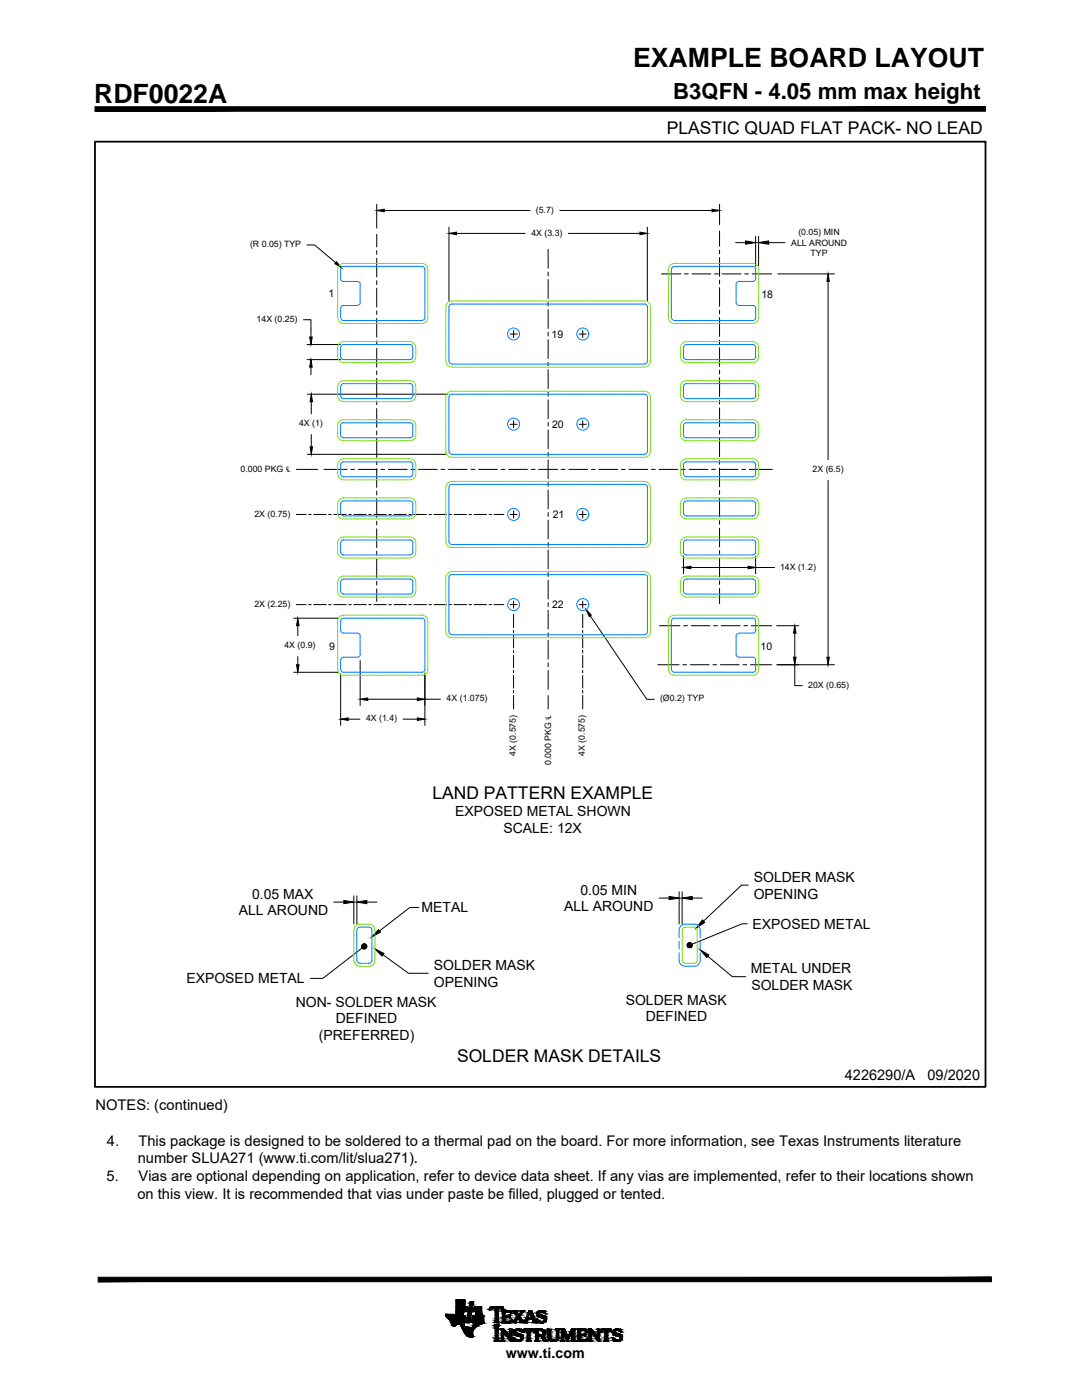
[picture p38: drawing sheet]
<svg xmlns="http://www.w3.org/2000/svg" width="216mm" height="279mm" viewBox="0 0 216 279" stroke-linecap="round" stroke-linejoin="round" font-family="sans-serif">
<defs><g id="words">
<g font-size="5.3">
<text x="126.3" y="13.3">EXAMPLE BOARD LAYOUT</text>
<text x="18.8" y="20.5">RDF0022A</text>
</g>
<text font-size="4.4" x="134.3" y="19.8">B3QFN - 4.05 mm max height</text>
<g font-size="3.5">
<text x="133.1" y="26.8">PLASTIC QUAD FLAT PACK- NO LEAD</text>
<text x="86.3" y="159.4">LAND PATTERN EXAMPLE</text>
<text x="91.2" y="212">SOLDER MASK DETAILS</text>
</g>
<g font-size="2.9">
<text x="168.6" y="215.6">4226290/A</text>
<text x="185.1" y="215.6">09/2020</text>
<text x="19.1" y="221.6">NOTES: (continued)</text>
<text x="21.3" y="228.7">4.</text>
<text x="27.5" y="232.2">number SLUA271 (www.ti.com/lit/slua271).</text>
<text x="27.6" y="228.7">This package is designed to be soldered to a thermal pad on the board. For more information, see Texas Instruments literature</text>
<text x="21.3" y="235.7">5.</text>
<text x="27.4" y="239.3">on this view. It is recommended that vias under paste be filled, plugged or tented.</text>
<text x="27.7" y="235.7">Vias are optional depending on application, refer to device data sheet. If any vias are implemented, refer to their locations shown</text>
</g>
<g font-size="2.8">
<text x="90.8" y="162.9">EXPOSED METAL SHOWN</text>
<text x="100.4" y="166.3">SCALE: 12X</text>
<text x="50.3" y="179.3">0.05 MAX</text>
<text x="115.8" y="178.5">0.05 MIN</text>
<text x="150.4" y="179.3">OPENING</text>
<text x="150.4" y="176">SOLDER MASK</text>
<text x="47.7" y="182.7">ALL AROUND</text>
<text x="84.1" y="182">METAL</text>
<text x="112.6" y="181.9">ALL AROUND</text>
<text x="150.1" y="185.3">EXPOSED METAL</text>
<text x="37.2" y="196.3">EXPOSED METAL</text>
<text x="86.6" y="196.9">OPENING</text>
<text x="86.6" y="193.5">SOLDER MASK</text>
<text x="149.8" y="194.2">METAL UNDER</text>
<text x="149.9" y="197.6">SOLDER MASK</text>
<text x="59" y="200.9">NON- SOLDER MASK</text>
<text x="124.8" y="200.5">SOLDER MASK</text>
<text x="128.8" y="203.8">DEFINED</text>
<text x="63.6" y="207.6">(PREFERRED)</text>
<text x="67" y="204.3">DEFINED</text>
<text x="100.9" y="271.1">www.ti.com</text>
</g>
<g font-size="2.1">
<text x="65.5" y="59.3">1</text>
<text x="151.9" y="59.5">18</text>
<text x="110.1" y="67.5">19</text>
<text x="110.2" y="85.4">20</text>
<text x="110.3" y="103.3">21</text>
<text x="110.2" y="121.4">22</text>
<text x="65.7" y="129.7">9</text>
<text x="151.8" y="129.7">10</text>
</g>
<g font-size="1.7">
<text x="106" y="47">4X (3.3)</text>
<text x="106.9" y="42.5">(5.7)</text>
<text x="159.3" y="46.9">(0.05) MIN</text>
<text x="49.9" y="49.3">(R 0.05) TYP</text>
<text x="157.9" y="49.1">ALL AROUND</text>
<text x="161.7" y="51.2">TYP</text>
<text x="51.2" y="64.3">14X (0.25)</text>
<text x="59.7" y="85.1">4X (1)</text>
<text x="48" y="94.3">0.000 PKG ℄</text>
<text x="162.1" y="94.2">2X (6.5)</text>
<text x="50.8" y="103.1">2X (0.75)</text>
<text x="155.6" y="113.7">14X (1.2)</text>
<text x="50.8" y="121.1">2X (2.25)</text>
<text x="56.8" y="129.4">4X (0.9)</text>
<text x="161.3" y="137.3">20X (0.65)</text>
<text x="73" y="144">4X (1.4)</text>
<text x="89.1" y="140">4X (1.075)</text>
<text x="131.7" y="140">(Ø0.2) TYP</text>
<text x="102.9" y="150.8" transform="rotate(-90 102.9 150.8)">4X (0.575)</text>
<text x="110" y="152.6" transform="rotate(-90 110 152.6)">0.000 PKG ℄</text>
<text x="116.7" y="150.8" transform="rotate(-90 116.7 150.8)">4X (0.575)</text>
</g>
</g></defs>
<g fill="#000" stroke="#000" stroke-width=".2">
<path d="M67.1 52.2l1 1.2-1.3-.8zM75.2 42l1.5-.2v.5zM89.6 46.6l1.5-.3v.5zM127.7 46.3l1.5 .3-1.5 .2zM142.1 41.8l1.5 .2-1.5 .3zM148.8 48.1l2 .3-2 .3zM151.4 48.4l2-.3v.6zM165.2 54.7l.3 1.5h-.5zM61.8 67.3h.5l-.3 1.5zM62 71.8l.3 1.5h-.5zM62.1 78.7l.3 1.5h-.5zM61.9 89.2h.5l-.3 1.5z"/>
<path d="M136.4 113.3l1.5-.3v.5zM149.3 113l1.5 .3-1.5 .2zM59.4 123.4l.3 1.5h-.5zM59.2 132.7h.5l-.3 1.5zM71.9 139.5l1.5-.2v.5zM83.3 139.3l1.5 .2-1.5 .3zM117 121.7l1 1.1-.4 .2zM158.6 124.9l.2 1.5h-.5zM158.3 131.2h.5l-.2 1.5zM165 131.2h.5l-.3 1.5zM68 143.5l1.5-.2v.5zM83.3 143.3l1.5 .2-1.5 .3z"/>
<path d="M68.6 179.7l2 .3-2 .4zM71.2 180l2-.3v.7zM133.5 178.9l2 .3-2 .3zM136.1 179.2l2-.3v.6zM72.7 188.9l.4-.3 .1 .1zM75.5 185.5l.4 .5-1.7 1zM74.8 189.4l1.8 .9-.4 .5zM137.1 188.6h.5l-.5 .2zM140.2 183.6l.4 .5-1.7 1.1zM139.7 189.6l1.8 1-.5 .5zM90.5 264.6h.3zM93.9 266.8h.3z"/>
<path d="M94.2 264h2.3zM97.6 261.4h.1zM101.6 263h.2zM101.7 263l.1 .1zM102 262.1h.1zM102.1 263.4h.1zM102.4 266.9h.1zM103.2 265.2h.3zM103.4 267.7h.1zM104.1 265.9h.1zM104.3 265.9h.1zM104.4 265.8h.1z"/>
<path d="M104.8 263.5h.3zM107.1 263.3h.1zM107.4 262.8h1.5zM107.6 263.9h1.1zM107.8 262.9h1.2zM107.9 264h.4zM107.9 266.7h.6zM108.8 262.2h.1zM108.9 267.7h.2zM110.4 267.7h.1zM117.1 265.8h.1zM117.2 267.1h.1z"/>
<path d="M119.9 265.8h.1zM122.1 265.9h.1zM122.2 266.9h.1zM123.1 267.7h.4zM123 265.2h.3zM123.9 265.9h.1z"/>
<path d="M19 21.3v.9l177.6-.9zM19 22.2l177.6-.9v.9z"/>
<path d="M72.2 188.8v.2l.5-.1zM72.2 189l.5-.1-.4 .3zM72.3 189.2l.1 .1 .3-.4z"/>
<path d="M72.7 188.9l-.3 .4 .2 .1zM72.7 188.9l.1 .4-.2 .1zM72.7 188.9l.1 .4h.2z"/>
<path d="M72.4 188.5l.3 .4-.2-.5zM72.4 188.5l.3 .4-.5-.3zM72.2 188.6v.2l.5 .1z"/>
<path d="M72.7 188.9l.3 .4 .1-.2zM72.7 188.9h.5l-.1 .2zM72.7 188.9h.5v-.2z"/>
<path d="M72.9 188.4l-.2 .5 .4-.3zM72.7 188.4h.2l-.2 .5zM72.5 188.4l.2 .5v-.5z"/>
<path d="M137.1 188.8l.2 .2 .3-.4zM137.3 189l.3-.4-.2 .5zM137.6 188.6l-.2 .5h.2z"/>
<path d="M137.3 188.3l.3 .3-.2-.4zM137.3 188.3l.3 .3-.5-.2zM137.1 188.4v.2h.5z"/>
<path d="M137.6 188.6v.5h.2zM137.6 188.6l.4 .4-.2 .1zM137.6 188.6l.4 .4 .1-.2z"/>
<path d="M137.8 188.2l-.2 .4 .4-.3zM137.6 188.1l.2 .1-.2 .4zM137.4 188.2l.2 .4v-.5z"/>
<path d="M137.6 188.6l.5 .2v-.2zM137.6 188.6l.5-.2v.2zM137.6 188.6l.5-.2-.1-.1z"/>
<path d="M19.6 254.9v.9l178.2-.9zM19.6 255.8l178.2-.9v.9z"/>
<path d="M91 259.4h1.8zM91 259.4h1.8z"/>
<path d="M91 259.4l1.8 .1zM91 259.4l1.8 .1z"/>
<path d="M91 259.5h1.8zM91 259.5h1.8z"/>
<path d="M91 259.5h1.8zM91 259.5h1.8z"/>
<path d="M91 259.5l1.8 .1v-.1zM91 259.5l1.8 .1h-1.8z"/>
<path d="M91 259.6l1.8 .1zM91 259.6l1.8 .1z"/>
<path d="M91 259.7l1.8 .2v-.2zM91 259.7l1.8 .2h-1.8zM91 259.9h1.8zM91 259.9h1.8z"/>
<path d="M91 259.9l1.8 .2v-.2zM91 259.9l1.8 .2h-1.8z"/>
<path d="M93.8 259.9h.7zM93.8 259.9h.7zM93.8 259.9h.7zM93.8 259.9h.7z"/>
<path d="M93.8 259.9l.6 .3 .1-.3zM93.8 259.9l.6 .3h-.7zM93.7 260.2h.7zM93.7 260.2h.7z"/>
<path d="M93.8 259.8h.7zM93.8 259.8l.7 .1zM93.8 259.9h.7zM93.8 259.9h.7z"/>
<path d="M89 262.6h3.9zM89 262.6h3.9z"/>
<path d="M90 264h2.7zM90 264h2.7z"/>
<path d="M90.5 264.6l.2 .1zM90.5 264.7h.2z"/>
<path d="M90.4 264.6h.5zM90.4 264.6h.4z"/>
<path d="M90.3 264.6h.6zM90.3 264.6h.6z"/>
<path d="M90.2 264.4h.8zM90.2 264.4h.8z"/>
<path d="M90.2 264.4l.7 .2 .1-.2zM90.2 264.4l.7 .2z"/>
<path d="M90.1 264.3l.9 .1 .2-.1zM90.1 264.3l.9 .1h-.8z"/>
<path d="M90.1 264.3h1.1zM90.1 264.3h1.1z"/>
<path d="M90.1 264.2h1.2zM90.1 264.2l1.1 .1z"/>
<path d="M90.1 264.2h1.4zM90.1 264.2h1.2z"/>
<path d="M88.9 262.6h3.5zM88.9 262.6h3.5z"/>
<path d="M88.9 262.5h3.5zM88.9 262.5h3.5z"/>
<path d="M88.9 262.5h3.5zM88.9 262.5l3.5 .1z"/>
<path d="M91 262.3h1.5zM91 262.3h1.5z"/>
<path d="M88.9 262.3l3.5 .2 .1-.2zM88.9 262.3l3.5 .2h-3.5z"/>
<path d="M91 262.2h1.5zM91 262.2h1.5z"/>
<path d="M91 262.2h1.5zM91 262.2h1.5z"/>
<path d="M91 262.2h1.5zM91 262.2l1.5 .1z"/>
<path d="M91 262.1l1.5 .1v-.1zM91 262.1l1.5 .1h-1.5z"/>
<path d="M91 261.9l1.5 .2v-.2zM91 261.9l1.5 .2h-1.5z"/>
<path d="M91 261.9h1.5zM91 261.9h1.5z"/>
<path d="M91 261.8h1.6zM91 261.8h1.6z"/>
<path d="M91 261.8l1.5 .1 .1-.1zM91 261.8l1.5 .1h-1.5z"/>
<path d="M91.8 264.4l.8 .1zM91.8 264.4l.8 .1z"/>
<path d="M91.5 264.2h1.1zM91.5 264.2h1.1z"/>
<path d="M91.5 264.2h1.1zM91.5 264.2h1.1z"/>
<path d="M91.6 264.2l1 .1v-.1zM91.6 264.2l1 .1z"/>
<path d="M91.8 264.3h.8zM91.8 264.3l.8 .1z"/>
<path d="M91.9 264.5l.7 .1zM91.9 264.5l.7 .1z"/>
<path d="M92 264.6l.7 .1-.1-.1zM92 264.6l.7 .1h-.7z"/>
<path d="M89.9 263.9h2.8zM89.9 263.9h2.8z"/>
<path d="M89.9 263.9l2.8 .1zM89.9 263.9l2.8 .1z"/>
<path d="M90 264l2.6 .2 .1-.2zM90 264l2.6 .2h-2.5z"/>
<path d="M89.9 263.8h2.8zM89.9 263.8l2.8 .1z"/>
<path d="M89.9 263.8h2.8zM89.9 263.8h2.8z"/>
<path d="M92 264.7h.7zM92 264.7h.7z"/>
<path d="M89.8 263.6l2.9 .1zM89.8 263.6l2.9 .1z"/>
<path d="M89.8 263.7h2.9zM89.8 263.7l2.9 .1z"/>
<path d="M92 264.7l.8 .1zM92 264.7l.8 .1z"/>
<path d="M89.7 263.5l3 .1v-.1zM89.7 263.5l3 .1h-2.9z"/>
<path d="M91 260.1h1.8zM91 260.1h1.8z"/>
<path d="M91 260.1l1.8 .2v-.2zM91 260.1l1.8 .2h-1.8z"/>
<path d="M91 260.3l1.8 .1zM91 260.3l1.8 .1z"/>
<path d="M91 260.4l1.8 .2v-.2zM91 260.4l1.8 .2h-1.8z"/>
<path d="M91 260.6l1.8 .2v-.2zM91 260.6l1.8 .2h-1.8z"/>
<path d="M91 260.8h1.8zM91 260.8h1.8z"/>
<path d="M91 260.8h1.8zM91 260.8h1.8z"/>
<path d="M89.5 263.3h3.3zM89.5 263.3h3.3z"/>
<path d="M89.6 263.3l3.1 .2 .1-.2zM89.6 263.3l3.1 .2h-3z"/>
<path d="M89.3 263l3.5 .1zM89.3 263l3.5 .1z"/>
<path d="M89.3 263.1l3.5 .2v-.2zM89.3 263.1l3.5 .2h-3.3z"/>
<path d="M92.1 264.8l.9 .1zM92.1 264.8l.9 .1z"/>
<path d="M89.1 262.8l3.8 .1zM89.1 262.8l3.8 .1z"/>
<path d="M89.1 262.9l3.7 .1 .1-.1zM89.1 262.9l3.7 .1h-3.5z"/>
<path d="M89 262.7h3.9zM89 262.7l3.9 .1z"/>
<path d="M89 262.6l3.9 .1zM89 262.6l3.9 .1z"/>
<path d="M89 262.7h3.9zM89 262.7h3.9z"/>
<path d="M92.1 264.9h1.1zM92.1 264.9h1.1z"/>
<path d="M91 261.7h2.1zM91 261.7l2.1 .1z"/>
<path d="M91 261.6l2.1 .1v-.1zM91 261.6l2.1 .1h-2.1z"/>
<path d="M91 261.5l2.1 .1v-.1zM91 261.5l2.1 .1h-2.1zM91 261.6h2.1zM91 261.6h2.1z"/>
<path d="M91 261.3h2.2zM91 261.3h2.2z"/>
<path d="M91 261.3l2.1 .2 .1-.2zM91 261.3l2.1 .2h-2.1z"/>
<path d="M92.1 264.9h1.5zM92.1 264.9h1.5z"/>
<path d="M91 261.1l2.2 .2v-.2zM91 261.1l2.2 .2h-2.2z"/>
<path d="M91 261l2.2 .1v-.1zM91 261l2.2 .1h-2.2z"/>
<path d="M91 260.8l2.3 .1zM91 260.8l2.3 .1z"/>
<path d="M91 260.9h2.3zM91 260.9h2.3z"/>
<path d="M91 260.9l2.2 .1 .1-.1zM91 260.9l2.2 .1h-2.2z"/>
<path d="M93 263.9l.7 .1zM93 263.9l.7 .1z"/>
<path d="M93 263.8l.7 .1v-.1zM93 263.8l.7 .1h-.7zM93 263.9h.7zM93 263.9h.7z"/>
<path d="M93 263.7l.7 .1 .1-.1zM93 263.7l.7 .1h-.7zM93 263.8h.7zM93 263.8h.7z"/>
<path d="M93.1 263.5l.7 .2v-.2zM93.1 263.5l.7 .2h-.8zM93 263.7h.8zM93 263.7h.8z"/>
<path d="M93.1 263.2l.7 .3v-.3zM93.1 263.2l.7 .3h-.7zM93.1 263.5h.7zM93.1 263.5h.7z"/>
<path d="M93.9 266.8h.2zM93.9 266.8h.2z"/>
<path d="M93.2 263l.6 .2 .1-.2zM93.2 263l.6 .2h-.7zM93.1 263.2h.7zM93.1 263.2h.7z"/>
<path d="M93.3 262.4l.6 .6 .1-.6zM93.3 262.4l.6 .6h-.7zM93.2 263h.7zM93.2 263h.7z"/>
<path d="M93.4 261.8l.6 .6 .1-.6zM93.4 261.8l.6 .6h-.7zM93.3 262.4h.7zM93.3 262.4h.7z"/>
<path d="M93.5 261.6l.6 .2 .1-.2zM93.5 261.6l.6 .2h-.7zM93.4 261.8h.7zM93.4 261.8h.7z"/>
<path d="M93.5 261.3l.7 .3v-.3zM93.5 261.3l.7 .3h-.7zM93.5 261.6h.7zM93.5 261.6h.7z"/>
<path d="M93.5 261.1l.7 .2 .1-.2zM93.5 261.1l.7 .2h-.7zM93.5 261.3h.7zM93.5 261.3h.7z"/>
<path d="M93.7 266.8h.6zM93.7 266.8h.5z"/>
<path d="M93.6 261l.7 .1v-.1zM93.6 261l.7 .1h-.8zM93.5 261.1h.8zM93.5 261.1h.8z"/>
<path d="M93.6 260.8l.7 .1zM93.6 260.8l.7 .1zM93.6 260.9h.7zM93.6 260.9h.7z"/>
<path d="M93.6 260.9h.7zM93.6 260.9l.7 .1zM93.6 261h.7zM93.6 261h.7z"/>
<path d="M92.6 265.8h1.7zM92.6 265.8h1.7z"/>
<path d="M92.6 265.8l1.7 .2v-.2zM92.6 265.8l1.7 .2h-1.6z"/>
<path d="M92.7 266l1.6 .1zM92.7 266l1.6 .1z"/>
<path d="M92.7 266.1l1.6 .1v-.1zM92.7 266.1l1.6 .1h-1.5zM92.8 266.2h1.5zM92.8 266.2h1.5z"/>
<path d="M92.8 266.2l1.5 .2v-.2zM92.8 266.2l1.5 .2h-1.3z"/>
<path d="M93.7 266.8h.6zM93.7 266.8h.6z"/>
<path d="M93 266.4h1.4zM93 266.4h1.4z"/>
<path d="M93.6 260.5h.8zM93.6 260.5h.8z"/>
<path d="M93 266.4l1.4 .1v-.1zM93 266.4l1.4 .1h-1.2z"/>
<path d="M93.7 260.4h.7zM93.7 260.4l.7 .1zM93.6 260.5h.8zM93.6 260.5h.8z"/>
<path d="M92.5 265.6l1.8 .2 .1-.2zM92.5 265.6l1.8 .2h-1.7z"/>
<path d="M93.2 266.5l1.2 .1zM93.2 266.5l1.2 .1z"/>
<path d="M93.2 266.6l1.3 .1zM93.2 266.6l1.3 .1z"/>
<path d="M93.7 260.2l.7 .2v-.2zM93.7 260.2l.7 .2h-.7zM93.7 260.4h.7zM93.7 260.4h.7z"/>
<path d="M93.5 266.8h.9zM93.5 266.8h1z"/>
<path d="M93.5 266.8h.9zM93.5 266.8h.8z"/>
<path d="M92.4 265.5l2 .1 .1-.1zM92.4 265.5l2 .1h-1.9z"/>
<path d="M93.4 266.7h1.1zM93.4 266.7h1.1z"/>
<path d="M93.5 266.7h1zM93.5 266.7l1 .1z"/>
<path d="M92.3 265.3l2.2 .2 .1-.2zM92.3 265.3l2.2 .2h-2.1z"/>
<path d="M92.3 265.3h2.3zM92.3 265.3h2.3z"/>
<path d="M92.2 265l2.4 .3 .2-.3zM92.2 265l2.4 .3h-2.3z"/>
<path d="M92.1 264.9l2.7 .1 .1-.1zM92.1 264.9l2.7 .1h-2.6zM92.2 265h2.6zM92.2 265h2.6z"/>
<path d="M94.4 264.9h.6zM94.4 264.9h.5zM94.3 264.9h.6zM94.3 264.9h.6z"/>
<path d="M94.4 264.8h.6zM94.4 264.8l.6 .1z"/>
<path d="M94.4 264.7h.7zM94.4 264.7l.6 .1z"/>
<path d="M94.4 264.7h.8zM94.4 264.7h.7z"/>
<path d="M94.4 264.5l.8 .2 .2-.2zM94.4 264.5l.8 .2h-.8z"/>
<path d="M94.4 264.4h1.2zM94.4 264.4l1 .1z"/>
<path d="M94.5 264.3h1.3zM94.5 264.3l1.1 .1z"/>
<path d="M94.5 264.2l1.3 .1 .3-.1zM94.5 264.2l1.3 .1h-1.3z"/>
<path d="M94.6 260.8l1.5 .1zM94.6 260.8l1.5 .1zM94.6 260.9h1.5zM94.6 260.9h1.5z"/>
<path d="M94.6 260.9l1.5 .1v-.1zM94.6 260.9l1.5 .1h-1.5zM94.6 261h1.5zM94.6 261h1.5z"/>
<path d="M94.6 261l1.5 .1v-.1zM94.6 261l1.5 .1h-1.5zM94.6 261.1h1.5zM94.6 261.1h1.5z"/>
<path d="M94.6 261.1l1.5 .2v-.2zM94.6 261.1l1.5 .2h-1.6zM94.5 261.3h1.6zM94.5 261.3h1.6z"/>
<path d="M94.5 261.3l1.6 .2v-.2zM94.5 261.3l1.6 .2h-1.6zM94.5 261.5h1.6zM94.5 261.5h1.6z"/>
<path d="M94.5 261.5l1.6 .1v-.1zM94.5 261.5l1.6 .1h-1.6zM94.5 261.6h1.6zM94.5 261.6h1.6z"/>
<path d="M94.5 261.6l1.6 .1v-.1zM94.5 261.6l1.6 .1h-1.6zM94.5 261.7h1.6zM94.5 261.7h1.6z"/>
<path d="M94.5 261.7l1.6 .1zM94.5 261.7l1.6 .1zM94.4 261.8h1.7zM94.4 261.8h1.7z"/>
<path d="M95 261.8h1.1zM95 261.8h1.1z"/>
<path d="M95 261.8l1.1 .1zM95 261.8l1.1 .1z"/>
<path d="M94.9 261.9h1.2zM94.9 261.9h1.2z"/>
<path d="M94.9 261.9l1.2 .2v-.2zM94.9 261.9l1.2 .2h-1.2z"/>
<path d="M94.9 262.1l1.3 .1-.1-.1zM94.9 262.1l1.3 .1h-1.3z"/>
<path d="M94.5 264.2h1.7zM94.5 264.2h1.6z"/>
<path d="M94.9 262.2l1.4 .1-.1-.1zM94.9 262.2l1.4 .1h-1.4z"/>
<path d="M94.9 262.3l1.5 .2-.1-.2zM94.9 262.3l1.5 .2h-1.6z"/>
<path d="M94.5 264.2h1.8zM94.5 264.2h1.7z"/>
<path d="M94.8 262.5h1.6zM94.8 262.5h1.6z"/>
<path d="M94.8 262.5l1.7 .1zM94.8 262.5l1.7 .1z"/>
<path d="M94.8 262.6h1.7zM94.8 262.6h1.7z"/>
<path d="M94.5 264.1h2zM94.5 264.1l1.8 .1z"/>
<path d="M94.8 262.6h1.7zM94.8 262.6h1.7zM94.8 262.6h1.7zM94.8 262.6h1.7z"/>
<path d="M94.8 262.6h1.7zM94.8 262.6h1.7z"/>
<path d="M94.3 262.6h2.2zM94.3 262.6h2.2z"/>
<path d="M94.3 262.6l2.2 .1zM94.3 262.6l2.2 .1z"/>
<path d="M94.3 262.7h2.2zM94.3 262.7h2.2z"/>
<path d="M94.3 262.7l2.2 .1zM94.3 262.7l2.2 .1zM94.2 262.8h2.3zM94.2 262.8h2.3z"/>
<path d="M94.2 262.8l2.3 .1v-.1zM94.2 262.8l2.3 .1h-2.3z"/>
<path d="M94.2 262.9l2.3 .1zM94.2 262.9l2.3 .1z"/>
<path d="M94.2 263l2.3 .3v-.3zM94.2 263l2.3 .3h-2.4z"/>
<path d="M94.1 263.3h2.4zM94.1 263.3h2.4z"/>
<path d="M94.1 263.3l2.4 .1zM94.1 263.4h2.4z"/>
<path d="M94.1 263.4l2.4 .1v-.1zM94.1 263.4l2.4 .1h-2.4z"/>
<path d="M94.1 263.5h2.4zM94.1 263.5h2.4z"/>
<path d="M94.1 263.5l2.4 .1zM94.1 263.5l2.4 .1z"/>
<path d="M94.1 263.6l2.4 .1v-.1zM94.1 263.6l2.4 .1h-2.4z"/>
<path d="M94.1 263.7l2.4 .1zM94.1 263.7l2.4 .1z"/>
<path d="M94.1 263.8h2.4zM94.1 263.8h2.4z"/>
<path d="M94.1 263.8l2.4 .1zM94.1 263.8l2.4 .1z"/>
<path d="M94.1 263.9h2.4zM94.1 263.9h2.4z"/>
<path d="M94.1 263.9l2.4 .1zM94.1 263.9l2.4 .1zM94.2 264h2.3z"/>
<path d="M94.3 264h2.2zM94.3 264h2.2z"/>
<path d="M94.5 264h2zM94.5 264h2zM94.5 264h2zM94.5 264h2z"/>
<path d="M94.5 264h2zM94.5 264h2z"/>
<path d="M94.5 264h2zM94.5 264h2z"/>
<path d="M94.5 264l2 .1zM94.5 264l2 .1zM94.5 264.1h2zM94.5 264.1h2zM94.5 264.1h2zM94.5 264.1h2z"/>
<path d="M94.5 264.1h2zM94.5 264.1h2z"/>
<path d="M97.6 261.4h.2zM97.6 261.4h.1z"/>
<path d="M97.7 261.3h.1zM97.7 261.3l.1 .1z"/>
<path d="M97.7 261.3h.2zM97.7 261.3h.1z"/>
<path d="M97.7 261.2h.3zM97.7 261.2l.2 .1z"/>
<path d="M97.7 261.2h.4zM97.7 261.2h.3z"/>
<path d="M97.7 261.2h.6zM97.7 261.2h.7z"/>
<path d="M97.7 261.2h.6zM97.7 261.2h.4z"/>
<path d="M97.7 261.2h.7zM97.7 261.2h.9z"/>
<path d="M98.6 264.5h1.1zM98.6 264.5h1.1zM98.6 264.5h1.1zM98.6 264.5h1.1zM98.6 264.5h1.1zM98.6 264.5h1.1zM98.6 264.5h1.1zM98.6 264.5h1.1zM98.6 264.5h1.1zM98.6 264.5h1.1zM98.6 264.5h1.1zM98.6 264.5h1.1zM98.6 264.5h1.1zM98.6 264.5h1.1zM98.6 264.5h1.1zM98.6 264.5h1.1z"/>
<path d="M98.6 263.9h1zM98.6 263.9h1z"/>
<path d="M98.7 263.9h.9zM98.7 263.9h.9z"/>
<path d="M98.7 263.8h.8zM98.7 263.8h.8z"/>
<path d="M98.8 261.4h.6zM98.8 261.4h.6z"/>
<path d="M98.8 265.3h.6zM98.8 265.3h.6z"/>
<path d="M98.8 261.3l.6 .1zM98.8 261.3l.6 .1zM98.8 261.4h.6zM98.8 261.4h.6z"/>
<path d="M98.8 261.4h.6zM98.8 261.4h.6z"/>
<path d="M98.8 261.4l.6 .1v-.1zM98.8 261.4l.6 .1h-.6zM98.8 261.5h.6zM98.8 261.5h.6z"/>
<path d="M98.8 261.5l.6 .2v-.2zM98.8 261.5l.6 .2h-.6zM98.8 261.7h.6zM98.8 261.7h.6z"/>
<path d="M98.8 261.7l.6 .4v-.4zM98.8 261.7l.6 .4h-.6zM98.8 262.1h.6zM98.8 262.1h.6z"/>
<path d="M98.8 262.1l.6 .4v-.4zM98.8 262.1l.6 .4h-.6zM98.8 262.5h.6zM98.8 262.5h.6z"/>
<path d="M98.8 262.5l.6 .4v-.4zM98.8 262.5l.6 .4h-.6zM98.8 262.9h.6zM98.8 262.9h.6z"/>
<path d="M98.8 262.9l.6 .3v-.3zM98.8 262.9l.6 .3h-.6zM98.8 263.2h.6zM98.8 263.2h.6z"/>
<path d="M98.8 263.2l.6 .2v-.2zM98.8 263.2l.6 .2h-.6zM98.8 263.4h.6zM98.8 263.4h.6z"/>
<path d="M98.8 263.4l.6 .1v-.1zM98.8 263.4l.6 .1h-.6zM98.8 263.5h.6zM98.8 263.5h.6z"/>
<path d="M98.8 263.5l.6 .1zM98.8 263.5l.6 .1zM98.8 263.6h.6zM98.8 263.6h.6z"/>
<path d="M98.8 263.6h.6zM98.8 263.6h.6z"/>
<path d="M98.8 263.6l.6 .2v-.2zM98.8 263.6l.6 .2h-.6z"/>
<path d="M98.8 264.9h.6zM98.8 264.9h.6zM98.8 264.9h.6zM98.8 264.9h.6z"/>
<path d="M98.8 264.9l.6 .1zM98.8 264.9l.6 .1zM98.8 265h.6zM98.8 265h.6z"/>
<path d="M98.8 265l.6 .1v-.1zM98.8 265l.6 .1h-.6zM98.8 265.1h.6zM98.8 265.1h.6z"/>
<path d="M98.8 265.1l.6 .2v-.2zM98.8 265.1l.6 .2h-.6z"/>
<path d="M98.8 265.3l.6 .4v-.4zM98.8 265.3l.6 .4h-.6zM98.8 265.7h.6zM98.8 265.7h.6z"/>
<path d="M98.8 265.7l.6 .4v-.4zM98.8 265.7l.6 .4h-.6zM98.8 266.1h.6zM98.8 266.1h.6z"/>
<path d="M98.8 266.1l.6 .4v-.4zM98.8 266.1l.6 .4h-.6zM98.8 266.5h.6zM98.8 266.5h.6z"/>
<path d="M98.8 266.5l.6 .4v-.4zM98.8 266.5l.6 .4h-.6zM98.8 266.9h.6zM98.8 266.9h.6z"/>
<path d="M98.8 266.9l.6 .2v-.2zM98.8 266.9l.6 .2h-.6zM98.8 267.1h.6zM98.8 267.1h.6z"/>
<path d="M98.8 267.1l.6 .1v-.1zM98.8 267.1l.6 .1h-.6zM98.8 267.2h.6zM98.8 267.2h.6z"/>
<path d="M98.8 267.2h.6zM98.8 267.2h.6zM98.8 267.2h.6zM98.8 267.2h.6z"/>
<path d="M98.8 267.2l.6 .1zM98.8 267.2l.6 .1z"/>
<path d="M98.8 267.3l.6 .1v-.1zM98.8 267.3l.6 .1h-.6z"/>
<path d="M98.8 261.3h.6zM98.8 261.3h.6z"/>
<path d="M98.8 263.8h.7zM98.8 263.8h.7h-.8z"/>
<path d="M98.8 264.8h.6zM98.8 264.8h.6z"/>
<path d="M98.8 264.8l.6 .1v-.1zM98.8 264.8l.6 .1h-.6z"/>
<path d="M98.8 267.4l.7 .1zM98.8 267.4l.7 .1h-.8z"/>
<path d="M98.8 261.2h.6zM98.8 261.2l.6 .1z"/>
<path d="M98.8 264.7h.6zM98.8 264.7l.6 .1z"/>
<path d="M98.7 263.8l.9 .1zM98.7 263.9h.9z"/>
<path d="M98.7 267.5l.9 .1zM98.7 267.6h.9z"/>
<path d="M98.7 264.7h.8zM98.7 264.7h.7z"/>
<path d="M98.7 261.2h.8zM98.7 261.2h.7z"/>
<path d="M98.7 264.6h.8zM98.7 264.6l.8 .1z"/>
<path d="M98.7 263.9h.9zM98.6 263.9h1z"/>
<path d="M98.7 264.6h.9zM98.7 264.6h.8z"/>
<path d="M98.7 267.6h1zM98.6 267.6h1.1z"/>
<path d="M98.6 261.2h1zM98.6 261.2h.9z"/>
<path d="M98.6 263.9l1 .1zM98.6 263.9l1 .1z"/>
<path d="M98.6 264.5l1.1 .1zM98.6 264.5l1.1 .1zM98.6 264.6h1.1zM98.6 264.6h1.1z"/>
<path d="M98.6 264.6h1.1zM98.6 264.6h1z"/>
<path d="M98.6 267.6l1.1 .1zM98.6 267.6l1.1 .1z"/>
<path d="M100.1 267.3h.3zM100.1 267.3h.3z"/>
<path d="M100.3 262h.5zM100.3 262h.5z"/>
<path d="M97.8 260.8l2.6 .1zM97.8 260.8l2.6 .1zM97.8 260.9h2.6zM97.8 260.9h2.6z"/>
<path d="M97.8 260.9h2.6zM97.8 260.9h2.6zM97.8 260.9h2.6zM97.8 260.9h2.6z"/>
<path d="M97.8 260.9l2.7 .2-.1-.2zM97.8 260.9l2.7 .2h-2.8z"/>
<path d="M100.1 265.9h.3zM100.1 265.9h.3z"/>
<path d="M100.1 265.9h.3zM100.1 265.9h.3z"/>
<path d="M100.1 265.9l.3 .2v-.2zM100.1 265.9l.3 .2h-.3z"/>
<path d="M100.1 266.1l.3 .1zM100.1 266.1l.3 .1z"/>
<path d="M100.1 266.2l.3 .1v-.1zM100.1 266.2l.3 .1h-.3z"/>
<path d="M100.1 266.3l.3 .2v-.2zM100.1 266.3l.3 .2h-.3z"/>
<path d="M100.1 266.5l.3 .1v-.1zM100.1 266.5l.3 .1h-.3z"/>
<path d="M100.1 266.6l.3 .2v-.2zM100.1 266.6l.3 .2h-.3z"/>
<path d="M100.1 266.8l.3 .1v-.1zM100.1 266.8l.3 .1h-.3z"/>
<path d="M100.1 266.9l.3 .1zM100.1 266.9l.3 .1z"/>
<path d="M100.1 267l.3 .1zM100.1 267l.3 .1z"/>
<path d="M100.1 267.1h.3zM100.1 267.1h.3z"/>
<path d="M100.1 267.1l.3 .1zM100.1 267.1l.3 .1z"/>
<path d="M100.1 267.2h.3zM100.1 267.2h.3z"/>
<path d="M100.1 267.2l.3 .1zM100.1 267.2l.3 .1z"/>
<path d="M100.1 267.3l.3 .1v-.1zM100.1 267.3l.3 .1h-.3z"/>
<path d="M100.1 265.9h.3zM100.1 265.9h.3z"/>
<path d="M100.1 267.4l.4 .1zM100.1 267.4l.4 .1z"/>
<path d="M100 267.5h.5zM100 267.5h.5z"/>
<path d="M97.7 261.1l2.8 .1zM97.7 261.1l2.8 .1z"/>
<path d="M99.6 261.2h.9zM99.6 261.2h.9z"/>
<path d="M99.8 261.2h.7zM99.8 261.2h.7z"/>
<path d="M99.9 261.2h.6zM99.9 261.2h.6z"/>
<path d="M100.5 266h.7zM100.5 266h.7z"/>
<path d="M100 267.5h.5zM100 267.5h.5z"/>
<path d="M100.2 261.2l.3 .1zM100.2 261.2l.3 .1z"/>
<path d="M100 267.5l.6 .1zM100 267.6h.6z"/>
<path d="M100.4 261.3h.1zM100.4 261.3h.1z"/>
<path d="M100.4 261.3l.1 .1zM100.4 261.3l.1 .1z"/>
<path d="M100.4 261.4h.2zM100.4 261.4h.2z"/>
<path d="M99.9 265.3h.7zM99.9 265.3h.7z"/>
<path d="M100.5 261.4h.1zM100.5 261.4h.1z"/>
<path d="M99.9 265.3h.7zM99.9 265.3h.7z"/>
<path d="M100 267.6h.7zM99.9 267.6h.8z"/>
<path d="M99.9 265.3h.7zM99.9 265.3h.7z"/>
<path d="M99.9 265.3l.8 .1zM99.9 265.3l.8 .1z"/>
<path d="M99.9 267.6l.8 .1zM99.9 267.6l.8 .1z"/>
<path d="M99.9 265.4h.8zM99.9 265.4h.8z"/>
<path d="M99.9 265.4h.8zM99.9 265.4h.8z"/>
<path d="M100 265.4l.7 .1zM100 265.4l.7 .1z"/>
<path d="M100 265.5h.8zM100 265.5h.8z"/>
<path d="M100.3 262h.5zM100.3 262h.5z"/>
<path d="M100.3 262l.5 .1zM100.3 262l.5 .1z"/>
<path d="M100.3 262.1h.5zM100.3 262.1h.5z"/>
<path d="M100.3 262.1l.5 .1zM100.3 262.1l.5 .1z"/>
<path d="M100.3 262.2h.5zM100.3 262.2h.5z"/>
<path d="M100.3 262.2l.5 .3v-.3zM100.3 262.2l.5 .3h-.5z"/>
<path d="M100.3 262.5h.5zM100.3 262.5h.5z"/>
<path d="M100.3 262.5l.5 .1zM100.3 262.5l.5 .1z"/>
<path d="M100.3 262.9h.5zM100.3 262.9h.5z"/>
<path d="M100.3 262.9l.5 .1v-.1zM100.3 262.9l.5 .1h-.5z"/>
<path d="M100.3 263l.5 .1zM100.3 263l.5 .1z"/>
<path d="M100.3 263.1l.5 .1v-.1zM100.3 263.1l.5 .1h-.5z"/>
<path d="M100.3 263.2l.5 .1v-.1zM100.3 263.2l.5 .1h-.5z"/>
<path d="M100.3 263.3l.5 .1zM100.3 263.3l.5 .1z"/>
<path d="M100.3 263.4l.5 .1zM100.3 263.4l.5 .1z"/>
<path d="M100.3 263.5h.5zM100.3 263.5h.5z"/>
<path d="M100.3 263.5h.5zM100.3 263.5h.5z"/>
<path d="M100.3 262h.5zM100.3 262h.5z"/>
<path d="M100.3 262h.5zM100.3 262h.5z"/>
<path d="M100.3 262h.5zM100.3 262h.5z"/>
<path d="M100.3 262.6h.5zM100.3 262.6h.5z"/>
<path d="M100.3 262.9h.5zM100.3 262.9h.5z"/>
<path d="M100.3 263.5l.5 .1zM100.3 263.5l.5 .1z"/>
<path d="M100.3 263.6h.5zM100.3 263.6h.5z"/>
<path d="M100.3 263.6h.5zM100.3 263.6h.5z"/>
<path d="M100.3 263.6l.5 .1zM100.3 263.6l.5 .1z"/>
<path d="M100.1 265.5l.8 .2-.1-.2zM100.1 265.5l.8 .2h-.8z"/>
<path d="M100.3 261.9h.5zM100.3 261.9l.5 .1z"/>
<path d="M100.3 263.7h.5zM100.3 263.7h.5z"/>
<path d="M100.3 263.7h.6zM100.2 263.7h.7z"/>
<path d="M100.3 261.9h.6zM100.3 261.9h.5z"/>
<path d="M100.1 265.7h.8zM100.1 265.7h.8z"/>
<path d="M100.1 265.7h.8zM100.1 265.7h.8z"/>
<path d="M100.1 265.7h.9zM100.1 265.7h.9z"/>
<path d="M100.2 261.9h.8zM100.2 261.9h.7z"/>
<path d="M100.2 263.7h.8zM100.2 263.7h.8z"/>
<path d="M100.1 265.7l.9 .1zM100.1 265.7l.9 .1z"/>
<path d="M100.1 265.8l1 .1zM100.1 265.8l1 .1z"/>
<path d="M100.4 265.9h.7zM100.4 265.9h.7z"/>
<path d="M100.4 265.9l.8 .1zM100.4 265.9l.8 .1z"/>
<path d="M100.5 266h.7zM100.5 266h.7z"/>
<path d="M100.5 266l.9 .2-.2-.2zM100.5 266l.9 .2h-.7z"/>
<path d="M100.7 266.2h.7zM100.7 266.2h.7z"/>
<path d="M100.7 266.2l.8 .1zM100.7 266.2l.8 .1z"/>
<path d="M101.4 262.6h.4zM101.4 262.6h.4zM101.4 262.6h.4z"/>
<path d="M100.8 266.3l.8 .1-.1-.1zM100.8 266.3l.8 .1h-.7z"/>
<path d="M101.6 265.3h.7zM101.6 265.3h.7z"/>
<path d="M100.9 266.4h.7zM100.9 266.4h.7z"/>
<path d="M100.9 266.4l.7 .1zM100.9 266.4l.7 .1z"/>
<path d="M101 266.5l.7 .1zM101 266.5l.7 .1z"/>
<path d="M101 266.6h.8zM101 266.6h.8z"/>
<path d="M101.8 265.7h.3zM101.8 265.7h.3z"/>
<path d="M101.1 266.6h.7zM101.1 266.6h.7z"/>
<path d="M101.7 262.4l.1 .1zM101.7 262.4l.1 .1z"/>
<path d="M101.6 262.5h.2zM101.6 262.5h.2z"/>
<path d="M101.6 262.5l.2 .1zM101.6 262.5l.2 .1z"/>
<path d="M101.6 262.6h.2zM101.5 262.6h.3z"/>
<path d="M101.5 262.6h.3zM101.4 262.6h.4zM101.4 262.6h.4z"/>
<path d="M100.3 262.6l1.5 .1v-.1zM100.3 262.6l1.5 .1h-1.5z"/>
<path d="M100.3 262.7l1.5 .1zM100.3 262.7l1.5 .1z"/>
<path d="M100.3 262.8l1.5 .1zM100.3 262.8l1.5 .1z"/>
<path d="M101.4 262.9h.4zM101.4 262.9h.4z"/>
<path d="M101.5 262.9h.3zM101.5 262.9h.3z"/>
<path d="M101.6 262.9l.2 .1zM101.6 262.9l.2 .1zM101.6 263h.2z"/>
<path d="M101.7 263h.1zM101.7 263h.1z"/>
<path d="M100 261.6h1.9zM100 261.6h1.9z"/>
<path d="M100 261.6l1.9 .1zM100 261.6l1.9 .1z"/>
<path d="M100 261.7h1.9zM100 261.7h1.9z"/>
<path d="M100.1 261.7h1.9zM100.1 261.7h1.9z"/>
<path d="M101.9 267.6h.2zM101.9 267.6h.2z"/>
<path d="M100.2 261.7l1.8 .1zM100.2 261.7l1.8 .1z"/>
<path d="M100.2 261.8h1.8zM100.2 261.8h1.8z"/>
<path d="M100.2 261.8h1.8zM100.2 261.8h1.8z"/>
<path d="M100.2 261.8l1.8 .1zM100.2 261.8l1.8 .1z"/>
<path d="M101.4 261.9h.6zM101.4 261.9h.6z"/>
<path d="M101.6 261.9l.5 .1zM101.6 261.9l.5 .1z"/>
<path d="M100 264h2zM100 264h2z"/>
<path d="M100.1 263.9h1.9zM100 263.9h2z"/>
<path d="M100 263.9h2zM100 263.9h2z"/>
<path d="M100 263.9h2zM100 263.9l2 .1z"/>
<path d="M101.8 262h.3zM101.8 262h.3z"/>
<path d="M100.2 263.8h1.9zM100.1 263.9h1.9z"/>
<path d="M101.9 262l.2 .1zM101.9 262l.2 .1z"/>
<path d="M102 262.1h.1zM102 262.1h.1zM102 262.1h.1zM102 262.1h.1z"/>
<path d="M100.2 263.7h1.9zM100.2 263.7h1.9z"/>
<path d="M100.2 263.7l1.9 .1zM100.2 263.7l1.9 .1z"/>
<path d="M100.2 263.8h1.9zM100.2 263.8h1.9z"/>
<path d="M101.8 265.6l.3 .1zM101.8 265.6l.3 .1z"/>
<path d="M101.8 265.7h.3zM101.8 265.7h.3z"/>
<path d="M101.8 265.7h.3zM101.8 265.7h.3z"/>
<path d="M101.8 265.7h.3zM101.8 265.7h.3z"/>
<path d="M101.8 265.7l.3 .1zM101.8 265.7l.3 .1z"/>
<path d="M101.8 265.8h.3zM101.8 265.8h.3z"/>
<path d="M101.8 265.8l.3 .1zM101.8 265.8l.3 .1z"/>
<path d="M101.8 265.9l.3 .1zM101.8 265.9l.3 .1z"/>
<path d="M101.8 266l.3 .1v-.1zM101.8 266l.3 .1h-.3z"/>
<path d="M101.8 266.1l.3 .2v-.2zM101.8 266.1l.3 .2h-.3z"/>
<path d="M101.8 266.3h.3zM101.8 266.3h.3z"/>
<path d="M101.8 266.3l.3 .2v-.2zM101.8 266.3l.3 .2h-.3z"/>
<path d="M101.8 266.5l.3 .1v-.1zM101.8 266.5l.3 .1h-.3z"/>
<path d="M101.8 266.6h.3zM101.8 266.6h.3z"/>
<path d="M101.1 266.6l1 .1zM101.1 266.6l1 .1z"/>
<path d="M101.1 266.7l1 .1v-.1zM101.1 266.7l1 .1z"/>
<path d="M101.2 266.8l.9 .3v-.3zM101.2 266.8l.9 .3h-.6z"/>
<path d="M101.5 267.1h.6zM101.5 267.1h.6z"/>
<path d="M101.5 267.1l.6 .2v-.2zM101.5 267.1l.6 .2h-.5z"/>
<path d="M101.6 267.3l.5 .1v-.1zM101.6 267.3l.5 .1z"/>
<path d="M101.7 267.4h.4zM101.7 267.4h.4z"/>
<path d="M101.8 267.4l.3 .1v-.1zM101.8 267.4l.3 .1z"/>
<path d="M101.9 267.5h.2zM101.9 267.5h.2z"/>
<path d="M101.9 267.5l.2 .1zM101.9 267.5l.2 .1z"/>
<path d="M101.9 267.6l.2 .1zM101.9 267.6l.2 .1z"/>
<path d="M101.7 263.7h.4zM101.5 263.7h.6z"/>
<path d="M101.8 265.5l.3 .1zM101.8 265.5l.3 .1z"/>
<path d="M101.8 265.6h.3zM101.8 265.6h.3z"/>
<path d="M101.8 263.6h.3zM101.7 263.7h.4z"/>
<path d="M101.8 265.5h.3zM101.8 265.5h.3z"/>
<path d="M101.8 265.5h.3zM101.8 265.5h.3z"/>
<path d="M102.2 263.9h.9zM102.2 263.9h.9z"/>
<path d="M102 263.5h.2zM102 263.5h.2z"/>
<path d="M102 263.5l.1 .1 .1-.1zM101.8 263.6l.2-.1 .1 .1z"/>
<path d="M101.7 265.4h.5zM101.7 265.4l.4 .1z"/>
<path d="M102.1 263.5h.1zM102.1 263.5h.1z"/>
<path d="M101.7 265.4h.5zM101.7 265.4h.5z"/>
<path d="M101.7 265.4h.5zM101.7 265.4h.5z"/>
<path d="M102.3 261.7h.9zM102.3 261.7h.9z"/>
<path d="M101.6 265.3h.7zM101.6 265.3h.7z"/>
<path d="M101.6 265.3h.7zM101.6 265.3h.7z"/>
<path d="M101.6 265.3h.7zM101.6 265.3l.6 .1z"/>
<path d="M102.5 265.9h.4zM102.5 265.9h.4z"/>
<path d="M102.5 266.1h.6zM102.5 266.1h.6z"/>
<path d="M102.5 266.1h.7zM102.5 266.1h.7z"/>
<path d="M102.4 266.9l.1 .1zM102.4 266.9l.1 .1z"/>
<path d="M102.4 267l.2 .1zM102.4 267l.2 .1z"/>
<path d="M102.6 267.6h.2zM102.6 267.6h.2z"/>
<path d="M102.4 267.1h.2zM102.4 267.1h.2z"/>
<path d="M102.4 267.1l.5 .2zM102.4 267.1l.5 .2h-.4z"/>
<path d="M102.7 266.4h1.5zM102.7 266.4h1.5z"/>
<path d="M102.6 267.6h.1zM102.6 267.6h.1z"/>
<path d="M102.6 267.6h.1zM102.6 267.6l.1 .1z"/>
<path d="M102.8 265.4h1.1zM102.8 265.4h1.1z"/>
<path d="M102.6 267.6h.2zM102.6 267.6h.1z"/>
<path d="M102.5 267.3h.5zM102.5 267.3h.5z"/>
<path d="M102.5 263.8h.4zM102.4 263.8h.5z"/>
<path d="M102.4 263.8h.5zM102.4 263.8h.5z"/>
<path d="M102.4 263.8l.5 .1zM102.3 263.9h.6z"/>
<path d="M102.5 265.8l.4 .1zM102.5 265.8l.4 .1h-.4z"/>
<path d="M102.9 267.6h1.1zM102.9 267.6h1.1z"/>
<path d="M102.5 263.7h.4zM102.5 263.7l.4 .1h-.4zM102.5 263.8h.4zM102.5 263.8h.4z"/>
<path d="M102.3 263.9h.7zM102.2 263.9h.8z"/>
<path d="M102.5 265.7l.4 .1zM102.5 265.7l.4 .1z"/>
<path d="M102.5 265.8h.4zM102.5 265.8h.4z"/>
<path d="M102.5 265.9l.5 .1zM102.5 265.9l.5 .1z"/>
<path d="M102.6 263.6h.3zM102.6 263.6h.4z"/>
<path d="M102.6 263.6h.3zM102.6 263.6h.3z"/>
<path d="M102.6 263.6h.3zM102.6 263.6l.3 .1z"/>
<path d="M102.6 263.6h.4zM102.6 263.6h.4z"/>
<path d="M102.5 266l.6 .1zM102.5 266l.6 .1z"/>
<path d="M102.6 263.6h.4zM102.6 263.6h.4z"/>
<path d="M102.2 263.9h.9zM102.2 263.9h.9z"/>
<path d="M102.5 265.6h.5zM102.5 265.6l.4 .1z"/>
<path d="M102.5 267.3l.6 .1zM102.5 267.3l.6 .1z"/>
<path d="M103 263h.3zM103 263h.3z"/>
<path d="M102.6 263.5h.4zM102.6 263.5l.4 .1z"/>
<path d="M102.5 265.6h.5zM102.5 265.6h.5z"/>
<path d="M102.7 263.5h.3zM102.6 263.5h.4z"/>
<path d="M102.7 263.5h.3zM102.7 263.5h.3z"/>
<path d="M102.2 263.9l.9 .1zM102.2 263.9l.9 .1z"/>
<path d="M102.5 266.1h.7zM102.5 266.1h.7z"/>
<path d="M103.1 262.7h.6zM103.1 262.7h.6z"/>
<path d="M102.8 263.3l.2 .2 .1-.2zM102.8 263.3l.2 .2h-.3z"/>
<path d="M102.5 267.4h.8zM102.5 267.4h.8z"/>
<path d="M102.8 263.3h.3zM102.8 263.3h.3z"/>
<path d="M102.4 261.7h.8zM102.4 261.7h.8z"/>
<path d="M102.4 261.7l.8 .1zM102.4 261.7l.8 .1z"/>
<path d="M102.5 261.8h.7zM102.5 261.8h.7z"/>
<path d="M102.5 261.8l.7 .1zM102.5 261.8l.7 .1z"/>
<path d="M102.6 265.5h.6zM102.6 265.5h.6z"/>
<path d="M102.6 265.5h.6zM102.6 265.5l.4 .1z"/>
<path d="M102.5 261.9h.7zM102.5 261.9h.7z"/>
<path d="M102.6 261.9l.6 .1zM102.6 261.9l.6 .1z"/>
<path d="M102.6 262h.6zM102.6 262h.6zM102.6 262h.6zM102.6 262h.6z"/>
<path d="M102.3 261.7h.9zM102.3 261.7h.9z"/>
<path d="M102.6 262h.6zM102.6 262h.6z"/>
<path d="M102.6 262h.6zM102.6 262h.6z"/>
<path d="M102.6 262l.7 .1zM102.6 262l.7 .1z"/>
<path d="M102.9 263.2l.2 .1 .1-.1zM102.9 263.2l.2 .1h-.3z"/>
<path d="M102.5 266.1h.8zM102.5 266.1h.8z"/>
<path d="M102.9 263.1h.4zM102.9 263.1l.3 .1z"/>
<path d="M102.5 267.4h.9zM102.5 267.4h.9z"/>
<path d="M102.6 262.1h.7zM102.6 262.1h.7z"/>
<path d="M102.9 263.1h.4zM102.9 263.1h.4z"/>
<path d="M102.5 266.1l.9 .1zM102.5 266.1l.9 .1z"/>
<path d="M102.2 261.6l1.1 .1zM102.2 261.6l1.1 .1z"/>
<path d="M102.2 261.7h1.1zM102.2 261.7h1z"/>
<path d="M102.7 262.1l.7 .1zM102.7 262.1l.7 .1z"/>
<path d="M103 263h.3zM103 263h.3z"/>
<path d="M103 263h.3zM103 263l.3 .1z"/>
<path d="M102.6 265.5h.7zM102.6 265.5h.6z"/>
<path d="M103.3 266.7h1.1zM103.3 266.7h1.1z"/>
<path d="M102.8 262.2l.7 .2-.1-.2zM102.8 262.2l.7 .2h-.6z"/>
<path d="M102.9 262.4h.6zM102.9 262.4h.6z"/>
<path d="M103.2 265.2h.3zM103.1 265.2h.4z"/>
<path d="M102.9 262.4l.6 .1zM102.9 262.4l.6 .1z"/>
<path d="M103.1 265.2l.5 .1zM103 265.3h.6z"/>
<path d="M102.5 266.2h1zM102.5 266.2h1z"/>
<path d="M102.5 266.2h1.1zM102.5 266.2h1.1z"/>
<path d="M102.9 262.5h.6zM102.9 262.5h.6z"/>
<path d="M103.6 262.5h.3zM103.6 262.5h.3z"/>
<path d="M102.9 262.5h.7zM102.9 262.5h.7z"/>
<path d="M103.6 263.9h1.6zM103.6 263.9h1.6z"/>
<path d="M102.5 266.2h1.1zM102.5 266.2h1.1z"/>
<path d="M103 265.3h.7zM103 265.3h.7z"/>
<path d="M103.3 267.7h.3zM103.3 267.7h.2z"/>
<path d="M103 265.3h.8zM102.9 265.3h.9z"/>
<path d="M102.5 266.2h1.2zM102.5 266.2h1.2z"/>
<path d="M102.5 266.2h1.3zM102.5 266.2h1.3z"/>
<path d="M103.2 267.7h.5zM103.2 267.7h.4z"/>
<path d="M103.1 262.7h.6zM103.1 262.7h.6z"/>
<path d="M103.1 262.7h.6zM103.1 262.7h.6z"/>
<path d="M103.1 262.7h.6zM103.1 262.7h.6z"/>
<path d="M103.1 262.7l.6 .1zM103.1 262.7l.6 .1z"/>
<path d="M103.1 262.8h.7zM103.1 262.8h.7zM103.2 262.8h.6zM103.2 262.8h.6z"/>
<path d="M103.7 263.6h.7zM103.7 263.6h.7z"/>
<path d="M103.8 263.9h.8zM103.8 263.9h.8z"/>
<path d="M103 262.6h.8zM103 262.6l.7 .1z"/>
<path d="M103.2 262.8h.6zM103.2 262.8h.6z"/>
<path d="M102.9 265.3h.9zM102.8 265.3h1z"/>
<path d="M102.8 265.3l1.1 .1zM102.8 265.4h1.1z"/>
<path d="M103 262.6h.8zM103 262.6h.8z"/>
<path d="M103.1 262.8h.7zM103.1 262.8h.7z"/>
<path d="M103.1 262.8l.8 .1zM103.1 262.8l.8 .1zM103.1 262.9h.8zM103.1 262.9h.8z"/>
<path d="M103.1 267.7h.7zM103.1 267.7h.6z"/>
<path d="M102.5 266.2l1.4 .1zM102.5 266.2l1.4 .1z"/>
<path d="M103 267.6h.9zM103 267.6l.8 .1z"/>
<path d="M102.9 262.5l.9 .1 .1-.1zM102.9 262.5l.9 .1z"/>
<path d="M103.1 262.9l.8 .1zM103.1 262.9l.8 .1h-.9z"/>
<path d="M103.9 265.4h.2zM103.9 265.4h.2z"/>
<path d="M103.6 262.5h.3zM103.6 262.5h.3z"/>
<path d="M102.6 266.3h1.4zM102.6 266.3h1.4z"/>
<path d="M103.9 262h.4zM103.9 262h.4z"/>
<path d="M103.6 262.4h.3zM103.6 262.4l.3 .1z"/>
<path d="M103.3 263h.6zM103.3 263h.6z"/>
<path d="M103.3 263l.7 .1zM103.3 263l.7 .1z"/>
<path d="M103.6 262.4h.4zM103.6 262.4h.3z"/>
<path d="M103.4 263.1h.6zM103.4 263.1h.6z"/>
<path d="M102.6 266.3l1.5 .1zM102.6 266.3l1.5 .1z"/>
<path d="M102.9 267.6h1.1zM102.9 267.6h1z"/>
<path d="M103.4 263.1l.6 .1zM103.4 263.1l.6 .1z"/>
<path d="M103.4 263.2l.7 .1zM103.4 263.2l.7 .1z"/>
<path d="M103.7 262.2l.3 .2 .1-.2zM103.7 262.2l.3 .2h-.4z"/>
<path d="M103.9 265.3h.2zM103.9 265.3h.2z"/>
<path d="M103.9 265.3h.2zM103.9 265.3h.2z"/>
<path d="M102.8 267.6h1.3zM102.8 267.6h1.2z"/>
<path d="M103.7 262.2h.4zM103.7 262.2h.4z"/>
<path d="M103.9 265.3l.2 .1zM103.9 265.3l.2 .1z"/>
<path d="M103.9 265.4h.2zM103.9 265.4h.2z"/>
<path d="M102.8 265.4h1.3zM102.7 265.4h1.4z"/>
<path d="M103.5 263.3l.7 .1-.1-.1zM103.5 263.3l.7 .1h-.6zM103.6 263.4h.6zM103.6 263.4h.6z"/>
<path d="M102.7 265.4l1.4 .1v-.1zM102.7 265.4l1.4 .1h-1.5z"/>
<path d="M102.6 266.4h1.5zM102.6 266.4h1.5z"/>
<path d="M102.6 266.4h1.6zM102.6 266.4h1.6z"/>
<path d="M102.6 265.5h1.5zM102.6 265.5h1.5z"/>
<path d="M103.3 265.5h.8zM103.3 265.5h.8z"/>
<path d="M103.5 265.5h.6zM103.5 265.5h.6z"/>
<path d="M102.6 267.5h1.5zM102.6 267.5l1.5 .1z"/>
<path d="M103.8 262.1h.3zM103.8 262.1l.3 .1h-.4z"/>
<path d="M103.6 265.5l.5 .1zM103.6 265.5l.5 .1z"/>
<path d="M103.6 265.6h.6zM103.6 265.6h.6z"/>
<path d="M103.8 262.1h.4zM103.8 262.1h.3z"/>
<path d="M103.8 265.6l.4 .2v-.2zM103.8 265.6l.4 .2z"/>
<path d="M104 265.8h.2zM104 265.8h.2z"/>
<path d="M103.9 262h.3zM103.9 262l.3 .1z"/>
<path d="M104 265.8h.2zM104 265.8h.2z"/>
<path d="M102.7 266.4l1.6 .1zM102.7 266.4l1.6 .1z"/>
<path d="M103.9 262h.3zM103.9 262h.3z"/>
<path d="M103.6 263.4l.7 .1zM103.6 263.4l.7 .1z"/>
<path d="M104.1 265.8l.1 .1zM104.1 265.8l.1 .1z"/>
<path d="M103.4 267.4h.8zM103.4 267.4h.8z"/>
<path d="M102.5 267.4l1.6 .1 .1-.1zM102.5 267.4l1.6 .1h-1.5z"/>
<path d="M103.9 262h.4zM103.9 262h.3z"/>
<path d="M102.8 266.5h1.5zM102.8 266.5h1.5z"/>
<path d="M103.6 267.4h.7zM103.4 267.4h.8z"/>
<path d="M103.9 261.9h.4zM103.9 261.9l.4 .1z"/>
<path d="M103.9 261.9h.4zM103.9 261.9h.4z"/>
<path d="M103.7 263.5l.6 .1zM103.7 263.5l.6 .1z"/>
<path d="M102.9 266.5l1.4 .1zM102.9 266.5l1.4 .1z"/>
<path d="M103 266.6h1.3zM103 266.6h1.3z"/>
<path d="M103.8 267.3h.5zM103.6 267.4h.7z"/>
<path d="M103.7 263.6h.7zM103.7 263.6h.7z"/>
<path d="M103.1 266.6h1.2zM103.1 266.6h1.2z"/>
<path d="M103.8 267.3h.5zM103.8 267.3h.5z"/>
<path d="M103.2 266.6h1.1zM103.2 266.6h1.1z"/>
<path d="M103.2 266.6l1.2 .1zM103.2 266.6l1.2 .1z"/>
<path d="M104 261.8h.4zM104 261.8l.3 .1z"/>
<path d="M103.7 263.6h.7zM103.7 263.6h.7z"/>
<path d="M103.7 263.6l.7 .1zM103.7 263.6l.7 .1z"/>
<path d="M103.3 266.7h1.1zM103.3 266.7h1.1z"/>
<path d="M103.5 266.7h.9zM103.5 266.7h.9z"/>
<path d="M103.5 266.7h.9zM103.5 266.7h.9z"/>
<path d="M103.6 266.7l.8 .1zM103.6 266.7l.8 .1z"/>
<path d="M103.9 267.2h.5zM103.8 267.3h.5z"/>
<path d="M103.7 266.8h.7zM103.7 266.8h.7z"/>
<path d="M103.8 266.8h.6zM103.8 266.8h.6z"/>
<path d="M103.9 266.8l.5 .1v-.1zM103.9 266.8l.5 .1z"/>
<path d="M103.9 267l.5 .1zM103.9 267l.5 .1z"/>
<path d="M103.9 267.1h.5zM103.9 267.1l.5 .1z"/>
<path d="M103.9 266.9h.5zM103.9 266.9h.5z"/>
<path d="M103.9 266.9h.5zM103.9 266.9l.5 .1z"/>
<path d="M103.8 263.7h.6zM103.8 263.7h.6z"/>
<path d="M104 261.8h.4zM104 261.8h.4zM104 261.8h.4zM104 261.8h.4z"/>
<path d="M103.8 263.7l.7 .1zM103.8 263.7l.7 .1z"/>
<path d="M104 261.7h.5zM104 261.7l.4 .1z"/>
<path d="M103.8 263.8h.7zM103.8 263.8h.7z"/>
<path d="M104.4 265.8h.1zM104.4 265.8h.1z"/>
<path d="M103.8 263.8h.8zM103.8 263.8h.8z"/>
<path d="M104.4 265.8h.1zM104.4 265.8h.1z"/>
<path d="M103.9 261.7h.6zM103.9 261.7h.6z"/>
<path d="M103.8 263.8l.8 .1zM103.8 263.9h.8z"/>
<path d="M104.6 263.9h.5zM104.6 263.9h.5z"/>
<path d="M104.4 265.7h.2zM104.4 265.7l.1 .1z"/>
<path d="M103.9 261.7h.7zM103.9 261.7h.6z"/>
<path d="M103.8 261.6l.9 .1zM103.8 261.6l.9 .1z"/>
<path d="M103.8 261.7h.9zM103.8 261.7h.8z"/>
<path d="M104.4 265.6l.2 .1 .1-.1zM104.4 265.6l.2 .1h-.2z"/>
<path d="M104.8 263.6h.3zM104.8 263.6h.3z"/>
<path d="M104.4 265.6h.4zM104.4 265.6h.3z"/>
<path d="M104.4 265.5h.5zM104.4 265.5h.6z"/>
<path d="M104.4 265.5h.5zM104.4 265.5l.4 .1z"/>
<path d="M105 263.1h.3zM105 263.1h.3z"/>
<path d="M104.4 265.5h.6zM104.4 265.5h.7z"/>
<path d="M104.7 263.7l.4 .1zM104.7 263.8h.4z"/>
<path d="M104.7 263.8h.4zM104.7 263.8h.4h-.5z"/>
<path d="M104.6 263.8l.5 .1zM104.6 263.8l.5 .1z"/>
<path d="M104.8 263.6h.3zM104.8 263.6h.3z"/>
<path d="M104.8 263.6l.3 .1v-.1zM104.8 263.6l.3 .1h-.4z"/>
<path d="M103.8 263.9h1.3zM103.7 263.9h1.4z"/>
<path d="M104.8 263.6h.3zM104.8 263.6h.3z"/>
<path d="M104.8 263.5h.3zM104.8 263.5h.4z"/>
<path d="M104.8 263.5h.3zM104.8 263.5h.3zM104.8 263.5h.3z"/>
<path d="M104.8 263.5h.3zM104.8 263.5l.3 .1z"/>
<path d="M103.7 263.9h1.5zM103.7 263.9h1.5z"/>
<path d="M103.7 263.9h1.5zM103.6 263.9h1.6z"/>
<path d="M104.9 263.4h.3zM104.9 263.4l.3 .1z"/>
<path d="M104.9 263.3h.3zM104.9 263.3h.3zM104.9 263.3h.3zM104.9 263.3h.3z"/>
<path d="M104.9 263.3h.3zM104.9 263.3l.3 .1z"/>
<path d="M105.2 265.7h.5zM105.2 265.7h.5z"/>
<path d="M105.2 265.8h.5zM105.2 265.8h.5z"/>
<path d="M105.2 265.8h.5zM105.2 265.8h.5z"/>
<path d="M105.2 266h.5zM105.2 266h.5z"/>
<path d="M105.2 266.2h.5zM105.2 266.2h.5z"/>
<path d="M105.2 266.5h.5zM105.2 266.5h.5z"/>
<path d="M105.2 266.8h.5zM105.2 266.8h.5z"/>
<path d="M105.2 267h.5zM105.2 267h.5z"/>
<path d="M105.2 267.1h.5zM105.2 267.1h.5z"/>
<path d="M105.2 267.2h.5zM105.2 267.2h.5z"/>
<path d="M105.2 267.3h.5zM105.2 267.3h.5z"/>
<path d="M105.2 267.3h.5zM105.2 267.3h.5z"/>
<path d="M103.6 263.9l1.6 .1zM103.6 263.9l1.6 .1z"/>
<path d="M105 263h.3zM105 263l.3 .1z"/>
<path d="M105.4 262.1h.3zM105.4 262.1h.3z"/>
<path d="M105.1 262.9h.3zM105.1 262.9h.3z"/>
<path d="M105.1 262.9h.3zM105.1 262.9l.2 .1z"/>
<path d="M105.2 262.6l.2 .3 .1-.3zM105.2 262.6l.2 .3h-.3z"/>
<path d="M105.2 262.4l.3 .2 .1-.2zM105.2 262.4l.3 .2h-.3z"/>
<path d="M105.3 262.3h.3zM105.3 262.3l.3 .1z"/>
<path d="M105.3 262.2l.3 .1v-.1zM105.3 262.2l.3 .1h-.3z"/>
<path d="M105.4 262.1l.2 .1 .1-.1zM105.4 262.1l.2 .1h-.3z"/>
<path d="M105.4 262h.3zM105.4 262l.3 .1z"/>
<path d="M105.4 262h.3zM105.4 262h.3z"/>
<path d="M105.2 265.7h.5zM105.2 265.7h.5z"/>
<path d="M105.2 265.7l.5 .1zM105.2 265.7l.5 .1z"/>
<path d="M105.2 265.8h.5zM105.2 265.8h.5z"/>
<path d="M105.2 265.8l.5 .2v-.2zM105.2 265.8l.5 .2h-.5z"/>
<path d="M105.2 266l.5 .2v-.2zM105.2 266l.5 .2h-.5z"/>
<path d="M105.2 266.2l.5 .3v-.3zM105.2 266.2l.5 .3h-.5z"/>
<path d="M105.2 266.5l.5 .3v-.3zM105.2 266.5l.5 .3h-.5z"/>
<path d="M105.2 266.8l.5 .2v-.2zM105.2 266.8l.5 .2h-.5z"/>
<path d="M105.2 267l.5 .1v-.1zM105.2 267l.5 .1h-.5z"/>
<path d="M105.2 267.1l.5 .1zM105.2 267.1l.5 .1z"/>
<path d="M105.2 267.2l.5 .1zM105.2 267.2l.5 .1z"/>
<path d="M105.2 267.3l.6 .1-.1-.1zM105.2 267.3l.6 .1h-.6z"/>
<path d="M105.2 265.6h.6zM105.2 265.6l.5 .1z"/>
<path d="M105.2 267.4l.6 .1zM105.2 267.4l.6 .1z"/>
<path d="M105.2 265.6h.6zM105.2 265.6h.6z"/>
<path d="M105.2 267.5l.7 .1zM105.1 267.6h.8z"/>
<path d="M105.1 265.5h.7zM105.1 265.5l.7 .1z"/>
<path d="M105.1 265.5h.7zM105.1 265.5h.7z"/>
<path d="M105.1 267.6h.9zM105 267.6h1z"/>
<path d="M105.1 265.5h.8zM105.1 265.5h.7z"/>
<path d="M105 267.6l1 .1zM105 267.6l1 .1z"/>
<path d="M105.6 261.6h.5zM105.6 261.6h.5z"/>
<path d="M106.1 263.1h.6zM106.1 263.1h.6z"/>
<path d="M105.5 261.6h.6zM105.5 261.6h.6z"/>
<path d="M105.5 261.6h.6zM105.5 261.6h.6z"/>
<path d="M105.5 261.6l.6 .1zM105.5 261.6l.6 .1z"/>
<path d="M105.5 261.7h.7zM105.5 261.7h.7z"/>
<path d="M106.1 263.9h1.1zM106.1 263.9h1.1z"/>
<path d="M105.5 261.7l.7 .1zM105.5 261.7l.7 .1z"/>
<path d="M105.5 261.8l.7 .1v-.1zM105.5 261.8l.7 .1h-.8z"/>
<path d="M106.2 265.6h.4zM106.2 265.6h.4z"/>
<path d="M105.4 261.9h.8zM105.4 261.9h.8z"/>
<path d="M105.4 261.9l.9 .1zM105.4 261.9l.9 .1z"/>
<path d="M105.7 262h.6zM105.7 262h.6z"/>
<path d="M105.7 262l.6 .1zM105.7 262l.6 .1z"/>
<path d="M106.3 263.6h.6zM106.3 263.6h.6z"/>
<path d="M105.7 262.1l.6 .1v-.1zM105.7 262.1l.6 .1z"/>
<path d="M106.3 263.6h.6zM106.3 263.6h.6z"/>
<path d="M105.8 262.2h.5zM105.8 262.2h.5z"/>
<path d="M105.8 262.2l.6 .1zM105.8 262.2l.6 .1z"/>
<path d="M105.8 262.3l.7 .3-.1-.3zM105.8 262.3l.7 .3h-.6z"/>
<path d="M104.5 265.3h2zM104.5 265.3h2z"/>
<path d="M104.5 265.3h2zM104.5 265.3h2z"/>
<path d="M104.5 265.3l2 .1zM104.5 265.3l2 .1z"/>
<path d="M105.9 262.6h.6zM105.9 262.6h.6z"/>
<path d="M105.9 262.6l.7 .3-.1-.3zM105.9 262.6l.7 .3h-.6z"/>
<path d="M104.5 265.4h2zM104.5 265.4h2z"/>
<path d="M104.5 265.4l2 .1v-.1zM104.5 265.4l2 .1h-2.1z"/>
<path d="M105.9 265.5h.6zM105.9 265.5h.6z"/>
<path d="M106 265.5h.5zM106 265.5h.5z"/>
<path d="M106.1 265.5l.5 .1zM106.1 265.5l.5 .1z"/>
<path d="M106.2 265.6h.4zM106.2 265.6h.4z"/>
<path d="M106.3 265.6l.3 .1zM106.3 265.6l.3 .1z"/>
<path d="M106.4 265.7h.2zM106.4 265.7h.2z"/>
<path d="M106 262.9h.6zM106 262.9h.6z"/>
<path d="M106 262.9l.6 .1zM106 262.9l.6 .1z"/>
<path d="M106.4 265.7l.2 .1zM106.4 265.7l.2 .1z"/>
<path d="M106.1 263l.6 .1zM106.1 263l.6 .1z"/>
<path d="M106.5 265.8l.1 .1zM106.5 265.8l.1 .1z"/>
<path d="M106.5 265.9h.1zM106.5 265.9h.1z"/>
<path d="M105 263.1h1.7zM105 263.1h1.7z"/>
<path d="M105 263.1l1.7 .1zM105 263.1l1.7 .1z"/>
<path d="M105 263.2l1.8 .1-.1-.1zM105 263.2l1.8 .1h-1.9z"/>
<path d="M106.2 263.3l.6 .1zM106.2 263.3l.6 .1z"/>
<path d="M106.2 263.4h.6zM106.2 263.4h.6z"/>
<path d="M106.2 263.4l.6 .1zM106.2 263.4l.6 .1z"/>
<path d="M106.2 263.5l.7 .1zM106.2 263.5l.7 .1z"/>
<path d="M106.3 263.6h.6zM106.3 263.6h.6z"/>
<path d="M106.3 263.6h.6zM106.3 263.6h.6z"/>
<path d="M106.3 263.6l.6 .1zM106.3 263.6l.6 .1z"/>
<path d="M106.3 263.7h.6zM106.3 263.7h.6z"/>
<path d="M106.9 265.5h1.9zM106.9 265.5h1.9z"/>
<path d="M106.9 265.7h.6zM106.9 265.7h.6z"/>
<path d="M106.9 265.8h.5zM106.9 265.8h.5z"/>
<path d="M106.9 266.6h1.4zM106.9 266.6h1.4z"/>
<path d="M106.9 266.8h.5zM106.9 266.8h.5z"/>
<path d="M106.9 267.3h.5zM106.9 267.3h.5z"/>
<path d="M106.9 267.3h.5zM106.9 267.3h.5z"/>
<path d="M106.3 263.7h.6zM106.3 263.7h.6z"/>
<path d="M106.3 263.7l.7 .1zM106.3 263.7l.7 .1z"/>
<path d="M106.3 263.8l.7 .1zM106.3 263.8l.7 .1z"/>
<path d="M106.3 263.9h.8zM106.3 263.9h.8z"/>
<path d="M107.1 263.3h.1zM107.1 263.3h.1zM107.1 263.3h.1zM107.1 263.3h.1zM107.1 263.3h.1zM107.1 263.3h.1zM107.1 263.3h.1zM107.1 263.3h.1zM107.1 263.3h.1zM107.1 263.3h.1zM107.1 263.3h.1zM107.1 263.3h.1zM107.1 263.3h.1zM107.1 263.3h.1zM107.1 263.3h.1zM107.1 263.3h.1z"/>
<path d="M106.3 263.9h.9zM106.1 263.9h1.1z"/>
<path d="M107.1 263.3h.1zM107.1 263.3h.1z"/>
<path d="M106.1 263.9l1.1 .1zM106.1 263.9l1.1 .1z"/>
<path d="M107.1 263.3h.1zM107.1 263.3h.1z"/>
<path d="M107.2 263.8h1.6zM107.2 263.8h1.6z"/>
<path d="M107.1 263.3l.2 .1zM107.1 263.3l.2 .1z"/>
<path d="M107.2 263.9h.3zM107.2 263.9h.3z"/>
<path d="M107.1 263.4h.2zM107.1 263.4h.2z"/>
<path d="M107.1 263.4l.3 .1zM107.1 263.4l.3 .1z"/>
<path d="M107.1 263.5l.4 .1zM107.1 263.5l.4 .1z"/>
<path d="M107.2 263.9l.2 .1zM107.2 263.9l.2 .1z"/>
<path d="M107.2 263.9h.2zM107.2 263.9h.2z"/>
<path d="M106.9 265.7h.5zM106.9 265.7h.5z"/>
<path d="M106.9 265.7l.5 .1zM106.9 265.7l.5 .1z"/>
<path d="M106.9 265.8h.5zM106.9 265.8h.5z"/>
<path d="M106.9 265.8l.5 .1v-.1zM106.9 265.8l.5 .1h-.5z"/>
<path d="M106.9 265.9l.5 .1zM106.9 265.9l.5 .1z"/>
<path d="M106.9 266l.5 .2v-.2zM106.9 266l.5 .2h-.5z"/>
<path d="M106.9 266.2l.5 .1v-.1zM106.9 266.2l.5 .1h-.5z"/>
<path d="M106.9 266.3l.5 .1zM106.9 266.3l.5 .1z"/>
<path d="M106.9 266.4h.5zM106.9 266.4h.5z"/>
<path d="M106.9 266.4h.6zM106.9 266.4h.6z"/>
<path d="M106.9 266.7h.5zM106.9 266.7h.5z"/>
<path d="M106.9 266.7l.5 .1zM106.9 266.7l.5 .1z"/>
<path d="M106.9 266.8l.5 .2v-.2zM106.9 266.8l.5 .2h-.5z"/>
<path d="M106.9 267h.5zM106.9 267h.5z"/>
<path d="M106.9 267l.5 .1v-.1zM106.9 267l.5 .1h-.5z"/>
<path d="M106.9 267.1h.5zM106.9 267.1h.5z"/>
<path d="M106.9 267.1l.5 .1zM106.9 267.1l.5 .1z"/>
<path d="M106.9 267.2h.5zM106.9 267.2h.5z"/>
<path d="M106.9 267.2l.5 .1zM106.9 267.2l.5 .1z"/>
<path d="M106.9 267.3h.5zM106.9 267.3h.5z"/>
<path d="M106.9 267.3h.5zM106.9 267.3h.5z"/>
<path d="M106.9 267.3l.6 .1-.1-.1zM106.9 267.3l.6 .1h-.6z"/>
<path d="M107.2 263.9h.3zM107.2 263.9h.2z"/>
<path d="M106.9 265.7h.6zM106.9 265.7h.6z"/>
<path d="M106.9 265.7h.6zM106.9 265.7h.5z"/>
<path d="M106.9 267.4l.6 .1zM106.9 267.4l.6 .1z"/>
<path d="M106.9 265.6h.6zM106.9 265.6l.6 .1z"/>
<path d="M107.2 263.6h.4zM107.2 263.6h.4z"/>
<path d="M106.9 267.5h.6zM106.9 267.5h.6z"/>
<path d="M106.9 265.5h.6zM106.9 265.5h.7z"/>
<path d="M106.9 265.5h.6zM106.9 265.5l.6 .1z"/>
<path d="M106.9 267.5h.7zM106.9 267.5h.7z"/>
<path d="M106.8 267.5l.8 .1zM106.8 267.6h.8z"/>
<path d="M107.2 262.1h.4zM107.2 262.1h.4z"/>
<path d="M107.2 262.1l.4 .1zM107.2 262.1l.4 .1h-.5z"/>
<path d="M107.2 262h.4zM107.2 262l.4 .1z"/>
<path d="M107.1 262.2l.5 .1zM107.1 262.2l.5 .1z"/>
<path d="M107.1 262.3h.5zM107.1 262.3h.5z"/>
<path d="M106.8 267.6h.9zM106.7 267.6h1z"/>
<path d="M107.1 262.3l.6 .1zM107.1 262.3l.6 .1z"/>
<path d="M107.2 263.6l.5 .1zM107.2 263.6l.5 .1z"/>
<path d="M107.2 262h.5zM107.2 262h.4z"/>
<path d="M107.2 261.9h.5zM107.2 261.9l.5 .1z"/>
<path d="M107.2 263.7h.7zM107.2 263.7h.7z"/>
<path d="M106.7 267.6l1 .1zM106.7 267.6l1 .1z"/>
<path d="M107.2 262.4h.5zM107.2 262.4h.5z"/>
<path d="M107.2 262.4h.7zM107.2 262.4h.7z"/>
<path d="M107.3 261.9h.5zM107.3 261.9h.6z"/>
<path d="M107.3 261.9h.5zM107.3 261.9h.4z"/>
<path d="M107.2 263.7h.9zM107.2 263.7h.9z"/>
<path d="M107.9 264h.4zM107.9 264h.4z"/>
<path d="M107.2 262.4h.7zM107.2 262.4h.7z"/>
<path d="M106.7 265.3h1.3zM106.7 265.3h1.3z"/>
<path d="M107.2 262.4h.8zM107.2 262.4h.8z"/>
<path d="M107.2 262.4l.9 .1zM107.2 262.4l.9 .1z"/>
<path d="M108 261.5h.1zM107.8 261.5h.3z"/>
<path d="M107.3 261.8h.7zM107.3 261.8l.6 .1z"/>
<path d="M106.7 265.3h1.3zM106.7 265.3h1.3z"/>
<path d="M106.7 265.3h1.6zM106.7 265.3h1.6z"/>
<path d="M107.2 262.5h1zM107.2 262.5h1z"/>
<path d="M107.8 261.5h.4zM107.8 261.5h.4z"/>
<path d="M107.8 261.5l.5 .1zM107.7 261.6h.6z"/>
<path d="M107.2 262.5h1.1zM107.2 262.5h1.1z"/>
<path d="M108.2 267.2h.7zM108.2 267.2h.7z"/>
<path d="M106.9 266.6h1.5zM106.9 266.6h1.5z"/>
<path d="M107.2 262.5h1.1zM107.2 262.5h1.1z"/>
<path d="M107.7 261.6h.6zM107.7 261.6h.6z"/>
<path d="M107.7 261.6h.7zM107.5 261.6h.9z"/>
<path d="M107.2 262.5h1.1zM107.2 262.5h1.1z"/>
<path d="M107.2 262.5l1.3 .1zM107.2 262.5l1.3 .1z"/>
<path d="M106.7 265.3h1.8zM106.7 265.3h1.8z"/>
<path d="M106.9 266.6l1.6 .1zM106.9 266.6l1.6 .1z"/>
<path d="M106.9 266.5h1.5zM106.9 266.5l1.4 .1z"/>
<path d="M107.5 261.6l1 .1zM107.5 261.6l1 .1z"/>
<path d="M107.5 261.7h1zM107.4 261.7h1.1z"/>
<path d="M106.7 265.3l1.9 .1zM106.7 265.3l1.9 .1z"/>
<path d="M107.7 264h.8zM107.7 264h.6z"/>
<path d="M107.7 266.7h.8zM107.7 266.7h.8z"/>
<path d="M107.8 266.7h.7zM107.8 266.7h.7zM107.9 266.7h.6z"/>
<path d="M107.2 262.6h1.4zM107.2 262.6h1.4z"/>
<path d="M107.7 264h.8zM107.7 264h.8z"/>
<path d="M107.9 266.7l.7 .1zM107.9 266.7l.7 .1z"/>
<path d="M106.9 266.5h1.6zM106.9 266.5h1.5z"/>
<path d="M107.2 262.6h1.5zM107.2 262.6h1.5z"/>
<path d="M106.8 265.4h1.8zM106.8 265.4h1.8z"/>
<path d="M106.8 265.4h1.8zM106.8 265.4h1.8z"/>
<path d="M106.9 266.5h1.7zM106.9 266.5h1.6z"/>
<path d="M108 266.8h.6zM108 266.8h.6z"/>
<path d="M108 266.8l.7 .1-.1-.1zM108 266.8l.7 .1h-.6z"/>
<path d="M106.9 265.4l1.9 .1zM106.9 265.4l1.9 .1z"/>
<path d="M107.3 262.6l1.5 .1zM107.3 262.6l1.5 .1zM107.3 262.7h1.5zM107.3 262.7h1.5z"/>
<path d="M107.6 263.9h1.1zM107.6 263.9l.9 .1z"/>
<path d="M106.9 266.4h1.8zM106.9 266.4l1.7 .1z"/>
<path d="M106.9 266.4h1.8zM106.9 266.4h1.8z"/>
<path d="M108.6 261.6h.1zM108.6 261.6h.1z"/>
<path d="M107.5 263.9h1.2zM107.5 263.9h1.2z"/>
<path d="M107.5 263.9h1.2zM107.5 263.9h1.2zM107.6 263.9h1.1z"/>
<path d="M108.1 266.4h.6zM107.9 266.4h.8z"/>
<path d="M108.1 266.9h.6zM108.1 266.9h.6z"/>
<path d="M108.6 261.6l.1 .1zM108.6 261.6l.1 .1z"/>
<path d="M108.6 261.7h.2zM108.5 261.7h.3z"/>
<path d="M108.1 266.4h.6zM108.1 266.4h.6z"/>
<path d="M108.1 266.9l.7 .2zM108.1 266.9l.7 .2z"/>
<path d="M108.5 261.7h.3zM108.5 261.7h.3z"/>
<path d="M107.4 261.7h1.4zM107.4 261.7h1.4z"/>
<path d="M107.4 261.7l1.4 .1v-.1zM107.4 261.7l1.4 .1h-1.5z"/>
<path d="M106.9 265.5h1.9zM106.9 265.5h1.9z"/>
<path d="M107.3 262.7l1.6 .1zM107.3 262.7l1.6 .1zM107.4 262.8h1.5z"/>
<path d="M108.2 267.1l.7 .1-.1-.1zM108.2 267.1l.7 .1h-.7z"/>
<path d="M107.3 261.8h1.5zM107.3 261.8h1.5z"/>
<path d="M108 261.8l.8 .1zM108 261.8l.8 .1z"/>
<path d="M108.1 261.9h.7zM108.1 261.9h.7z"/>
<path d="M108.3 261.9h.5zM108.3 261.9h.5z"/>
<path d="M107.2 263.8h1.6zM107.2 263.8l1.5 .1z"/>
<path d="M107.9 265.5l.9 .1zM107.9 265.5l.9 .1z"/>
<path d="M108.1 265.6h.7zM108.1 265.6h.7z"/>
<path d="M108.2 266.3h.6zM108.1 266.4h.6z"/>
<path d="M108.3 261.9l.5 .1zM108.3 261.9l.5 .1z"/>
<path d="M108.1 265.6h.7zM108.1 265.6h.7z"/>
<path d="M108.2 266.3h.6zM108.2 266.3h.6z"/>
<path d="M108.5 262l.4 .1zM108.5 262l.4 .1z"/>
<path d="M108.2 265.6l.7 .1zM108.2 265.6l.7 .1z"/>
<path d="M108.7 262.1h.2zM108.7 262.1h.2z"/>
<path d="M108.7 262.1l.2 .1zM108.7 262.1l.2 .1z"/>
<path d="M108.3 265.7l.6 .1zM108.3 265.7l.6 .1z"/>
<path d="M108.3 266.1l.6 .1zM108.3 266.1l.6 .1z"/>
<path d="M108.3 266.2l.5 .1 .1-.1zM108.3 266.2l.5 .1h-.6z"/>
<path d="M108.2 267.2l.8 .1-.1-.1zM108.2 267.2l.8 .1h-.7z"/>
<path d="M108.8 262.2h.1zM108.8 262.2h.1z"/>
<path d="M107.4 262.8h1.5zM107.4 262.8h1.5z"/>
<path d="M108.3 265.8h.6zM108.3 265.8h.6z"/>
<path d="M108.1 263.7h.8zM108.1 263.7h.8z"/>
<path d="M107.2 263.7l1.6 .1 .1-.1zM107.2 263.7l1.6 .1h-1.6z"/>
<path d="M108.3 265.8h.6zM108.3 265.8h.6z"/>
<path d="M108.3 265.8l.6 .1zM108.3 265.8l.6 .1z"/>
<path d="M108.3 265.9l.6 .1zM108.3 265.9l.6 .1z"/>
<path d="M108.3 266l.6 .1v-.1zM108.3 266l.6 .1h-.6zM108.3 266.1h.6zM108.3 266.1h.6z"/>
<path d="M108.3 266.1h.6zM108.3 266.1h.6z"/>
<path d="M107.5 262.8l1.5 .1zM107.5 262.8l1.5 .1z"/>
<path d="M108.3 263.7h.6zM108.1 263.7h.8z"/>
<path d="M107.6 262.9h1.4zM107.6 262.9h1.4z"/>
<path d="M107.6 262.9h1.4zM107.6 262.9h1.4zM107.8 262.9h1.2z"/>
<path d="M108.5 263.6h.5zM108.3 263.7h.6z"/>
<path d="M107.8 262.9h1.2zM107.8 262.9h1.2z"/>
<path d="M108.5 263.6h.5zM108.5 263.6h.5z"/>
<path d="M108.3 267.3l.7 .1zM108.3 267.3l.7 .1z"/>
<path d="M107.9 262.9l1.1 .1zM107.9 262.9l1.1 .1zM108 263h1zM108 263h1z"/>
<path d="M108 263h1zM108 263h1z"/>
<path d="M108.6 263.5h.4zM108.6 263.5l.4 .1h-.5z"/>
<path d="M108.2 263h.8zM108.2 263h.8z"/>
<path d="M108.2 263h.8zM108.2 263h.8z"/>
<path d="M108.2 263l.9 .1zM108.2 263l.9 .1z"/>
<path d="M108.4 267.4l.7 .1zM108.4 267.4l.7 .1z"/>
<path d="M108.4 263.1h.7zM108.4 263.1h.7z"/>
<path d="M108.4 263.1l.7 .1zM108.4 263.1l.7 .1z"/>
<path d="M108.5 263.2h.6zM108.5 263.2h.6z"/>
<path d="M108.6 263.4l.5 .1zM108.6 263.4l.5 .1z"/>
<path d="M108.6 263.5h.5zM108.6 263.5h.4z"/>
<path d="M108.6 263.2l.5 .1zM108.6 263.2l.5 .1z"/>
<path d="M108.6 263.3h.5zM108.6 263.3l.5 .1z"/>
<path d="M108.9 267.7h.2zM108.9 267.7h.2z"/>
<path d="M108.8 267.7h.3zM108.8 267.7h.3z"/>
<path d="M108.4 267.5h.8zM108.4 267.5h.8z"/>
<path d="M108.8 267.7h.4zM108.8 267.7h.3z"/>
<path d="M109.2 265.4h.8zM109.2 265.4h.8z"/>
<path d="M108.5 267.5l.8 .1zM108.5 267.5l.8 .1zM108.5 267.6h.8zM108.5 267.6h.8z"/>
<path d="M108.7 267.7h.5zM108.7 267.7h.5z"/>
<path d="M109.3 265.5h.6zM109.3 265.5h.6z"/>
<path d="M108.5 267.6h.8zM108.5 267.6h.8z"/>
<path d="M108.6 267.6h.7zM108.6 267.6l.6 .1z"/>
<path d="M109.4 265.7h.5zM109.4 265.7h.5zM109.4 265.7h.5zM109.4 265.7h.5z"/>
<path d="M109.4 265.7h.5zM109.4 265.7h.5z"/>
<path d="M109.4 266h.5zM109.4 266h.5z"/>
<path d="M109.4 266.8h.5zM109.4 266.8h.5z"/>
<path d="M109.4 267.1h.5zM109.4 267.1h.5z"/>
<path d="M109.5 267.4h1.8zM109.5 267.4h1.8z"/>
<path d="M109.4 265.7h.5zM109.4 265.7h.5z"/>
<path d="M109.4 265.7l.5 .1v-.1zM109.4 265.7l.5 .1h-.5z"/>
<path d="M109.4 265.8h.5zM109.4 265.8h.5z"/>
<path d="M109.4 265.8l.5 .2v-.2zM109.4 265.8l.5 .2h-.5z"/>
<path d="M109.4 266l.5 .2v-.2zM109.4 266l.5 .2h-.5z"/>
<path d="M109.4 266.2l.5 .1zM109.4 266.2l.5 .1z"/>
<path d="M109.4 266.3l.5 .2v-.2zM109.4 266.3l.5 .2h-.5z"/>
<path d="M109.4 266.5h.5zM109.4 266.5h.5z"/>
<path d="M109.4 266.5l.5 .2v-.2zM109.4 266.5l.5 .2h-.5z"/>
<path d="M109.4 266.7h.5zM109.4 266.7h.5z"/>
<path d="M109.4 266.7l.5 .1v-.1zM109.4 266.7l.5 .1h-.5z"/>
<path d="M109.4 266.8h.5zM109.4 266.8h.5z"/>
<path d="M109.4 266.8h.5zM109.4 266.8h.5z"/>
<path d="M109.4 266.8l.5 .1zM109.4 266.8l.5 .1z"/>
<path d="M109.4 266.9h.5zM109.4 266.9h.5z"/>
<path d="M109.3 265.5l.6 .2v-.2zM109.3 265.5l.6 .2h-.5z"/>
<path d="M109.4 266.9l.5 .1zM109.4 266.9l.5 .1z"/>
<path d="M109.4 267l.5 .1v-.1zM109.4 267l.5 .1h-.5z"/>
<path d="M109.4 267.1l.5 .1zM109.4 267.1l.5 .1z"/>
<path d="M109.3 265.4h.6zM109.3 265.4l.6 .1z"/>
<path d="M109.3 265.4h.6zM109.3 265.4h.6z"/>
<path d="M109.4 267.2l.6 .1zM109.4 267.2l.6 .1z"/>
<path d="M109.2 265.4h.8zM109.2 265.4h.7z"/>
<path d="M109.5 267.3h.5zM109.5 267.3h.5z"/>
<path d="M109.5 267.3h.6zM109.5 267.3h.6z"/>
<path d="M109.5 267.3l.7 .1zM109.5 267.3l.7 .1z"/>
<path d="M109.1 265.3h1zM109.1 265.3h1z"/>
<path d="M109.1 265.3h1zM109.1 265.3l.9 .1z"/>
<path d="M109.5 267.4h.8zM109.5 267.4h.8z"/>
<path d="M109.5 267.4h.9zM109.5 267.4h.9z"/>
<path d="M109.5 267.4h1zM109.5 267.4h1z"/>
<path d="M110.3 267.7h.4zM110.3 267.7h.2z"/>
<path d="M110.1 267.7h.7zM110.1 267.7h.8z"/>
<path d="M110.1 267.7h.7zM110.1 267.7h.6z"/>
<path d="M110.9 265.3h.8zM110.9 265.3h.8z"/>
<path d="M110.9 265.3h.8zM110.9 265.3h.8z"/>
<path d="M110.9 265.3h.8zM110.9 265.3h.8z"/>
<path d="M110.9 265.3h.8zM110.9 265.3h.8z"/>
<path d="M110.9 265.3h.8zM110.9 265.3h.8z"/>
<path d="M110.9 265.3h.8zM110.9 265.3h.8z"/>
<path d="M110.9 265.3h.8zM110.9 265.3h.8z"/>
<path d="M110.9 265.3h.8zM110.9 265.3h.8z"/>
<path d="M109.9 267.6h1.1zM109.9 267.6h1.1z"/>
<path d="M109.9 267.6h1.1zM109.9 267.6l1 .1z"/>
<path d="M111.1 265.7h.3zM111.1 265.7h.3zM111.1 265.7h.3zM111.1 265.7h.3z"/>
<path d="M111.1 265.8h.3zM111.1 265.8h.3z"/>
<path d="M109.7 267.5h1.5zM109.7 267.5l1.3 .1z"/>
<path d="M109.7 267.5h1.5zM109.7 267.5h1.5z"/>
<path d="M109.5 267.4h1.8zM109.5 267.4h1.8z"/>
<path d="M109.6 267.4h1.7zM109.6 267.4l1.6 .1z"/>
<path d="M110.8 267.4h.5zM110.7 267.4h.6z"/>
<path d="M110.7 267.4h.6zM110.6 267.4h.7z"/>
<path d="M110.6 267.4h.7zM110.5 267.4h.8z"/>
<path d="M110.9 267.3h.4zM110.8 267.4h.5z"/>
<path d="M111 267.3h.4zM111 267.3h.4z"/>
<path d="M111 267.3h.4zM110.9 267.3h.4z"/>
<path d="M111 267.2h.4zM111 267.2l.4 .1z"/>
<path d="M111.1 267.1h.3zM111.1 267.1h.3z"/>
<path d="M111.1 267.1l.3 .1v-.1zM111.1 267.1l.3 .1h-.4z"/>
<path d="M111.1 265.5l.3 .2v-.2zM111.1 265.5l.3 .2z"/>
<path d="M111.1 265.7h.3zM111.1 265.7h.3zM111.1 265.7h.3zM111.1 265.7h.3z"/>
<path d="M111.1 265.7l.3 .1v-.1zM111.1 265.7l.3 .1h-.3z"/>
<path d="M111.1 265.8l.3 .2v-.2zM111.1 265.8l.3 .2h-.3zM111.1 266h.3zM111.1 266h.3z"/>
<path d="M111.1 266l.3 .2v-.2zM111.1 266l.3 .2h-.3zM111.1 266.2h.3zM111.1 266.2h.3z"/>
<path d="M111.1 266.2l.3 .3v-.3zM111.1 266.2l.3 .3h-.3zM111.1 266.5h.3zM111.1 266.5h.3z"/>
<path d="M111.1 266.5l.3 .2v-.2zM111.1 266.5l.3 .2h-.3zM111.1 266.7h.3zM111.1 266.7h.3z"/>
<path d="M111.1 266.7l.3 .1v-.1zM111.1 266.7l.3 .1h-.3zM111.1 266.8h.3zM111.1 266.8h.3z"/>
<path d="M111.1 266.8h.3zM111.1 266.8h.3zM111.1 266.8h.3zM111.1 266.8h.3z"/>
<path d="M111.1 266.8h.3zM111.1 266.8h.3z"/>
<path d="M111.1 266.8l.3 .2v-.2zM111.1 266.8l.3 .2h-.3z"/>
<path d="M111.1 267l.3 .1v-.1zM111.1 267l.3 .1h-.3z"/>
<path d="M111.1 265.5h.4zM111.1 265.5h.4z"/>
<path d="M111.1 265.5h.4zM111.1 265.5h.3z"/>
<path d="M111 265.4h.5zM111 265.4h.5z"/>
<path d="M111 265.4h.5zM111 265.4l.5 .1z"/>
<path d="M111 265.4h.6zM111 265.4h.5z"/>
<path d="M111 265.4h.6zM111 265.4h.6z"/>
<path d="M110.9 265.3h.8zM110.9 265.3h.8z"/>
<path d="M110.9 265.3h.8zM110.9 265.3h.8z"/>
<path d="M110.9 265.3h.8zM110.9 265.3l.7 .1z"/>
<path d="M112 267.2h.4zM112 267.2h.4z"/>
<path d="M112 267.3h.4zM112 267.3h.4z"/>
<path d="M112 267.4h.4zM112 267.4h.4z"/>
<path d="M112 265.8h.4zM112 265.8h.4z"/>
<path d="M112 265.8h.4zM112 265.8h.4z"/>
<path d="M112 265.8h.4zM112 265.8h.4z"/>
<path d="M112 265.8l.4 .1zM112 265.8l.4 .1z"/>
<path d="M112 265.9h.4zM112 265.9h.4z"/>
<path d="M112 265.9l.4 .1zM112 265.9l.4 .1z"/>
<path d="M112 266l.4 .2v-.2zM112 266l.4 .2h-.4z"/>
<path d="M112 266.2h.4zM112 266.2h.4z"/>
<path d="M112 266.2l.4 .3v-.3zM112 266.2l.4 .3h-.4z"/>
<path d="M112 266.5h.4zM112 266.5h.4z"/>
<path d="M112 266.5l.4 .3v-.3zM112 266.5l.4 .3h-.4z"/>
<path d="M112 266.8l.4 .1v-.1zM112 266.8l.4 .1h-.4z"/>
<path d="M112 266.9l.4 .1zM112 266.9l.4 .1z"/>
<path d="M112 267l.4 .1zM112 267l.4 .1z"/>
<path d="M112 267.1h.4zM112 267.1h.4z"/>
<path d="M112 267.1l.4 .1zM112 267.1l.4 .1z"/>
<path d="M112 267.2l.4 .1zM112 267.2l.4 .1z"/>
<path d="M112 267.3l.4 .1v-.1zM112 267.3l.4 .1h-.4z"/>
<path d="M112 267.4l.4 .1zM112 267.4l.4 .1z"/>
<path d="M112 267.5h.4zM112 267.5h.4z"/>
<path d="M112 267.5h.4zM111.9 267.5h.5z"/>
<path d="M111.9 267.5h.6zM111.9 267.5h.6z"/>
<path d="M111.9 267.5l.7 .1zM111.8 267.6h.8z"/>
<path d="M111.8 267.6l.8 .1zM111.8 267.6l.8 .1z"/>
<path d="M111.8 265.3h.9zM111.8 265.3h.9z"/>
<path d="M111.8 265.3h.9zM111.8 265.3h.9z"/>
<path d="M111.8 265.3h.9zM111.8 265.3h.9z"/>
<path d="M111.8 265.3l.9 .1zM111.8 265.3l.9 .1z"/>
<path d="M111.9 265.4h.8zM111.9 265.4h.8z"/>
<path d="M112 265.4h.8zM112 265.4h.8z"/>
<path d="M112 265.4l.8 .1zM112 265.4l.8 .1z"/>
<path d="M112 265.5h.8zM112 265.5h.8z"/>
<path d="M112 265.5l.9 .2-.1-.2zM112 265.5l.9 .2h-.9z"/>
<path d="M112.8 266.8h.6zM112.8 266.8h.6z"/>
<path d="M112 265.7h.9zM112 265.7h.9z"/>
<path d="M112 265.7h.9zM112 265.7h.9z"/>
<path d="M112 265.7h.9zM112 265.7h.9z"/>
<path d="M112 265.7l.9 .1zM112 265.7l.9 .1z"/>
<path d="M112.4 265.8h.5zM112.4 265.8h.5z"/>
<path d="M112.4 265.8h.6zM112.4 265.8h.6z"/>
<path d="M112.4 265.8l.6 .1zM112.4 265.8l.6 .1z"/>
<path d="M112.4 265.9l.6 .1zM112.4 265.9l.6 .1z"/>
<path d="M112.5 266l.5 .1zM112.5 266l.5 .1z"/>
<path d="M112.5 266.1l.6 .2-.1-.2zM112.5 266.1l.6 .2h-.5z"/>
<path d="M113.1 267.4h.3zM113.1 267.4h.3z"/>
<path d="M112.6 266.3l.6 .1zM112.6 266.3l.6 .1z"/>
<path d="M112.6 266.4l.6 .1v-.1zM112.6 266.4l.6 .1h-.5z"/>
<path d="M113.2 267.6h.1zM113.2 267.6h.1z"/>
<path d="M112.7 266.5l.6 .2-.1-.2zM112.7 266.5l.6 .2h-.5z"/>
<path d="M112.8 266.7h.5zM112.8 266.7h.5z"/>
<path d="M112.8 266.7l.6 .1zM112.8 266.7l.6 .1z"/>
<path d="M113.2 267.6h.1zM113.2 267.6l.1 .1z"/>
<path d="M112.8 266.8h.6zM112.8 266.8h.6z"/>
<path d="M112.8 266.8h.6zM112.8 266.8h.6z"/>
<path d="M113.4 266.8h.3zM113.4 266.8h.3z"/>
<path d="M113.1 267.5h.3zM113.1 267.5h.3z"/>
<path d="M113.1 267.5h.3zM113.1 267.5l.2 .1z"/>
<path d="M113.1 267.4l.3 .1v-.1zM113.1 267.4l.3 .1z"/>
<path d="M113 267.1l.4 .3 .2-.3zM113 267.1l.4 .3h-.3z"/>
<path d="M112.8 266.8l.8 .3 .1-.3zM112.8 266.8l.8 .3h-.6zM113 267.1h.6zM113 267.1h.6z"/>
<path d="M113.4 266.8h.3zM113.4 266.8h.3z"/>
<path d="M113.4 266.7h.3zM113.4 266.7h.3z"/>
<path d="M113.4 266.7h.3zM113.4 266.7l.3 .1z"/>
<path d="M113.5 266.5l.2 .2 .1-.2zM113.5 266.5l.2 .2h-.3z"/>
<path d="M113.8 265.8h.3zM113.8 265.8h.3z"/>
<path d="M113.6 266.3l.2 .2 .1-.2zM113.6 266.3l.2 .2h-.3z"/>
<path d="M113.7 266.2l.2 .1v-.1zM113.7 266.2l.2 .1h-.3z"/>
<path d="M113.7 266l.2 .2 .1-.2zM113.7 266l.2 .2h-.2z"/>
<path d="M114.1 265.3h.8zM114.1 265.3h.8z"/>
<path d="M114.1 265.3h.8zM114.1 265.3h.8z"/>
<path d="M114.1 265.3h.8zM114.1 265.3h.8z"/>
<path d="M114.1 265.3h.8zM114.1 265.3h.8z"/>
<path d="M114.1 265.3h.8zM114.1 265.3h.8z"/>
<path d="M114.1 265.3h.8zM114.1 265.3h.8z"/>
<path d="M114.1 265.3h.8zM114.1 265.3h.8z"/>
<path d="M113.8 265.9l.2 .1 .1-.1zM113.8 265.9l.2 .1h-.3z"/>
<path d="M113.8 265.8h.3zM113.8 265.8l.3 .1z"/>
<path d="M113.8 265.8h.3zM113.8 265.8h.3z"/>
<path d="M114.1 267.4h.6zM114.1 267.4h.6z"/>
<path d="M114.1 265.8h.6zM114.1 265.8h.6z"/>
<path d="M113.8 265.8h.3zM113.8 265.8h.3z"/>
<path d="M114.1 266.2h.6zM114.1 266.2h.6z"/>
<path d="M114.1 267.3h.6zM114.1 267.3h.6z"/>
<path d="M113.9 265.5l.8 .2v-.2zM113.9 265.5l.8 .2h-.8z"/>
<path d="M113.9 265.7h.8zM113.9 265.7h.8z"/>
<path d="M113.9 265.7h.8zM113.9 265.7h.8z"/>
<path d="M113.9 265.7h.8zM113.9 265.7h.8z"/>
<path d="M113.9 265.7l.8 .1zM113.9 265.7l.8 .1z"/>
<path d="M114.1 265.8h.6zM114.1 265.8h.6z"/>
<path d="M114.1 265.8h.6zM114.1 265.8h.6z"/>
<path d="M114.1 265.8l.6 .1zM114.1 265.8l.6 .1z"/>
<path d="M114.1 265.9h.6zM114.1 265.9h.6z"/>
<path d="M114.1 265.9l.6 .1zM114.1 265.9l.6 .1z"/>
<path d="M114.1 266l.6 .2v-.2zM114.1 266l.6 .2h-.6z"/>
<path d="M114.1 266.2l.6 .2v-.2zM114.1 266.2l.6 .2h-.6z"/>
<path d="M114.1 266.4l.6 .1zM114.1 266.4l.6 .1z"/>
<path d="M114.1 266.5l.6 .3v-.3zM114.1 266.5l.6 .3h-.6z"/>
<path d="M114.1 266.8h.6zM114.1 266.8h.6z"/>
<path d="M114.1 266.8l.6 .2v-.2zM114.1 266.8l.6 .2h-.6z"/>
<path d="M114.1 267h.6zM114.1 267h.6z"/>
<path d="M114.1 267l.6 .1v-.1zM114.1 267l.6 .1h-.6z"/>
<path d="M114.1 267.1h.6zM114.1 267.1h.6z"/>
<path d="M114.1 267.1l.6 .1zM114.1 267.1l.6 .1z"/>
<path d="M114.1 267.2h.6zM114.1 267.2h.6z"/>
<path d="M114.1 267.2l.6 .1zM114.1 267.2l.6 .1z"/>
<path d="M114.1 267.3l.6 .1v-.1zM114.1 267.3l.6 .1h-.6z"/>
<path d="M114 265.5h.7zM114 265.5h.7z"/>
<path d="M113.9 265.5h.8zM113.9 265.5h.8z"/>
<path d="M114.1 267.4l.6 .1zM114.1 267.4l.6 .1z"/>
<path d="M114 265.4h.7zM114 265.4l.7 .1z"/>
<path d="M114.1 267.5h.6zM114.1 267.5h.6z"/>
<path d="M114.1 267.5l.7 .1zM114 267.6h.8z"/>
<path d="M114 265.4h.8zM114 265.4h.7z"/>
<path d="M114 267.6h.8zM114 267.6h.8z"/>
<path d="M114 267.6h.9zM113.9 267.6h1z"/>
<path d="M114 265.4h.8zM114 265.4h.8z"/>
<path d="M114.1 265.3h.8zM114.1 265.3h.8z"/>
<path d="M114.1 265.3h.8zM114.1 265.3h.8z"/>
<path d="M114 265.3h.9zM114 265.3l.8 .1z"/>
<path d="M113.9 267.6l1 .1zM113.9 267.6l1 .1z"/>
<path d="M115.3 265.7h.6zM115.3 265.7h.6z"/>
<path d="M115.3 266.3h.6zM115.3 266.3h.6z"/>
<path d="M115.3 266.5h.6zM115.3 266.5h.6z"/>
<path d="M115.3 267.2h.6zM115.3 267.2h.6z"/>
<path d="M115.3 267.3h.6zM115.3 267.3h.6z"/>
<path d="M115.3 267.4h1.9zM115.3 267.4h1.9z"/>
<path d="M115.3 265.6l.6 .1zM115.3 265.6l.6 .1z"/>
<path d="M115.3 265.7h.6zM115.3 265.7h.6z"/>
<path d="M115.3 265.7h.6zM115.3 265.7h.6z"/>
<path d="M115.3 265.7h.6zM115.3 265.7h.6z"/>
<path d="M115.3 265.7h.6zM115.3 265.7h.6z"/>
<path d="M115.3 265.7l.6 .1zM115.3 265.7l.6 .1z"/>
<path d="M115.3 265.8l.6 .1zM115.3 265.8l.6 .1z"/>
<path d="M115.3 265.9h.6zM115.3 265.9h.6z"/>
<path d="M115.3 265.9l.6 .3v-.3zM115.3 265.9l.6 .3h-.6z"/>
<path d="M115.3 266.2h.6zM115.3 266.2h.6z"/>
<path d="M115.3 266.2l.6 .1zM115.3 266.2l.6 .1z"/>
<path d="M115.3 266.5l.6 .1zM115.3 266.5l.6 .1z"/>
<path d="M115.3 266.6l.6 .1v-.1zM115.3 266.6l.6 .1h-.6z"/>
<path d="M115.3 266.7l.6 .1zM115.3 266.7l.6 .1z"/>
<path d="M115.3 266.8l.6 .1v-.1zM115.3 266.8l.6 .1h-.6z"/>
<path d="M115.3 266.9l.6 .1v-.1zM115.3 266.9l.6 .1h-.6z"/>
<path d="M115.3 267l.6 .1zM115.3 267l.6 .1z"/>
<path d="M115.3 267.1h.6zM115.3 267.1h.6z"/>
<path d="M115.3 267.1l.6 .1zM115.3 267.1l.6 .1z"/>
<path d="M115.3 267.2l.6 .1zM115.3 267.2l.6 .1z"/>
<path d="M115.3 267.3h.6zM115.3 267.3h.6z"/>
<path d="M115.3 267.3h.6zM115.3 267.3h.6z"/>
<path d="M115.3 267.3l.6 .1zM115.3 267.3l.6 .1z"/>
<path d="M115.3 265.6h.6zM115.3 265.6h.6z"/>
<path d="M115.3 265.5h.6zM115.3 265.5h.7z"/>
<path d="M115.3 265.5h.6zM115.3 265.5l.6 .1z"/>
<path d="M115.3 267.4h.7zM115.3 267.4h.7z"/>
<path d="M115.3 267.4h.7zM115.3 267.4h.7z"/>
<path d="M116.5 266.3h.4zM116.5 266.3h.4zM116.5 266.3h.4z"/>
<path d="M116.8 266.1l.1 .1zM116.8 266.1l.1 .1z"/>
<path d="M116.7 266.2h.2zM116.7 266.2h.2z"/>
<path d="M116.7 266.2h.2zM116.7 266.2h.2z"/>
<path d="M116.7 266.2h.2zM116.6 266.2h.3z"/>
<path d="M116.6 266.2l.3 .1zM116.5 266.3h.4zM116.5 266.3h.4z"/>
<path d="M115.3 266.3l1.6 .1v-.1zM115.3 266.3l1.6 .1h-1.6z"/>
<path d="M115.3 266.4l1.6 .1zM115.3 266.4l1.6 .1z"/>
<path d="M115.3 266.5h1.6zM115.3 266.5h1.6z"/>
<path d="M116.5 266.5h.4zM116.5 266.5h.4z"/>
<path d="M116.6 266.5l.3 .1zM116.6 266.5l.3 .1z"/>
<path d="M116.7 266.6h.2zM116.7 266.6h.2z"/>
<path d="M116.7 266.6l.2 .1zM116.7 266.6l.2 .1z"/>
<path d="M116.7 266.7h.2zM116.7 266.7h.2z"/>
<path d="M116.8 266.7h.1zM116.8 266.7h.1z"/>
<path d="M115.1 265.3h1.9zM115.1 265.3h1.9z"/>
<path d="M115.1 265.3h1.9zM115.1 265.3h1.9z"/>
<path d="M115.1 265.3h1.9zM115.1 265.3h1.9z"/>
<path d="M115.1 265.3l1.9 .1zM115.1 265.3l1.9 .1z"/>
<path d="M115.2 265.4h1.8zM115.2 265.4h1.8z"/>
<path d="M115.3 265.4l1.8 .1zM115.3 265.4l1.8 .1z"/>
<path d="M115.3 265.5h1.8zM115.3 265.5h1.8z"/>
<path d="M115.3 265.5h1.8zM115.3 265.5h1.8z"/>
<path d="M116.5 265.5h.6zM116.5 265.5h.6z"/>
<path d="M116.7 265.5l.4 .1zM116.7 265.5l.4 .1z"/>
<path d="M115.1 267.6h2zM115.1 267.6l2 .1z"/>
<path d="M116.8 265.6l.3 .1zM116.8 265.6l.3 .1z"/>
<path d="M115.2 267.6h1.9zM115.1 267.6h2z"/>
<path d="M115.1 267.6h2zM115.1 267.6h2z"/>
<path d="M115.1 267.6h2zM115.1 267.6h2z"/>
<path d="M115.3 267.5h1.8zM115.2 267.6h1.9z"/>
<path d="M117 265.7h.1zM117 265.7h.1z"/>
<path d="M117 265.7l.2 .1zM117 265.7l.2 .1z"/>
<path d="M117 265.8h.2zM117 265.8h.2z"/>
<path d="M115.3 267.4h1.9zM115.3 267.4l1.8 .1h-1.8z"/>
<path d="M116.7 267.4h.5zM116.6 267.4h.6z"/>
<path d="M115.3 267.4h1.9zM115.3 267.4h1.9z"/>
<path d="M116.9 267.3h.3zM116.7 267.4h.5z"/>
<path d="M117.1 267.2h.1zM117.1 267.2h.1z"/>
<path d="M117.1 267.2l.1 .1v-.1zM116.9 267.3l.2-.1 .1 .1z"/>
<path d="M117.2 267.1h.1zM117.2 267.1h.1z"/>
<path d="M117.2 267.1h.1zM117.2 267.1v.1z"/>
<path d="M117.6 267.3h.3zM117.6 267.3h.3z"/>
<path d="M117.6 265.9h.3zM117.6 265.9h.3z"/>
<path d="M117.6 265.9h.3zM117.6 265.9h.3z"/>
<path d="M117.6 265.9h.3zM117.6 265.9h.3z"/>
<path d="M117.6 265.9h.3zM117.6 265.9h.3z"/>
<path d="M117.6 265.9l.3 .2v-.2zM117.6 265.9l.3 .2h-.3z"/>
<path d="M117.6 266.1l.3 .1zM117.6 266.1l.3 .1z"/>
<path d="M117.6 266.2l.3 .1v-.1zM117.6 266.2l.3 .1h-.3z"/>
<path d="M117.6 266.3l.3 .2v-.2zM117.6 266.3l.3 .2h-.3z"/>
<path d="M117.6 266.5l.3 .1v-.1zM117.6 266.5l.3 .1h-.3z"/>
<path d="M117.6 266.6l.3 .2v-.2zM117.6 266.6l.3 .2h-.3z"/>
<path d="M117.6 266.8l.3 .1v-.1zM117.6 266.8l.3 .1h-.3z"/>
<path d="M117.6 266.9l.3 .1zM117.6 266.9l.3 .1z"/>
<path d="M117.6 267l.3 .1zM117.6 267l.3 .1z"/>
<path d="M117.6 267.1h.3zM117.6 267.1h.3z"/>
<path d="M117.6 267.1l.3 .1zM117.6 267.1l.3 .1z"/>
<path d="M117.6 267.2h.3zM117.6 267.2h.3z"/>
<path d="M117.6 267.2l.3 .1zM117.6 267.2l.3 .1z"/>
<path d="M117.6 267.3l.3 .1v-.1zM117.6 267.3l.3 .1h-.3z"/>
<path d="M117.9 265.9h.7zM117.9 265.9h.7z"/>
<path d="M117.6 267.4l.4 .1zM117.6 267.4l.4 .1z"/>
<path d="M117.5 267.5h.5zM117.5 267.5h.5z"/>
<path d="M118 266h.7zM118 266h.7z"/>
<path d="M117.5 267.5h.5zM117.5 267.5h.5z"/>
<path d="M117.5 267.5l.6 .1zM117.4 267.6h.7z"/>
<path d="M117.4 265.3h.7zM117.4 265.3h.7z"/>
<path d="M117.4 265.3h.7zM117.4 265.3h.7z"/>
<path d="M117.4 267.6h.8zM117.4 267.6h.8z"/>
<path d="M117.4 265.3h.7zM117.4 265.3h.7z"/>
<path d="M117.4 265.3l.8 .1zM117.4 265.3l.8 .1z"/>
<path d="M117.4 267.6l.8 .1zM117.4 267.6l.8 .1z"/>
<path d="M117.4 265.4h.8zM117.4 265.4h.8z"/>
<path d="M117.4 265.4h.8zM117.4 265.4h.8z"/>
<path d="M117.5 265.4l.7 .1zM117.5 265.4l.7 .1z"/>
<path d="M117.5 265.5h.8zM117.5 265.5h.8z"/>
<path d="M117.6 265.5l.8 .2-.1-.2zM117.6 265.5l.8 .2h-.8z"/>
<path d="M117.6 265.7h.8zM117.6 265.7h.8z"/>
<path d="M117.6 265.7h.8zM117.6 265.7h.8z"/>
<path d="M117.6 265.7h.9zM117.6 265.7h.9z"/>
<path d="M117.6 265.7l.9 .1zM117.6 265.7l.9 .1z"/>
<path d="M117.6 265.8l1 .1zM117.6 265.8l1 .1z"/>
<path d="M117.9 265.9h.7zM117.9 265.9h.7z"/>
<path d="M117.9 265.9l.8 .1zM117.9 265.9l.8 .1z"/>
<path d="M118 266h.8zM118 266h.8z"/>
<path d="M118.1 266l.8 .2-.1-.2zM118.1 266l.8 .2h-.7z"/>
<path d="M118.2 266.2h.7zM118.2 266.2h.7z"/>
<path d="M118.2 266.2l.8 .1zM118.2 266.2l.8 .1z"/>
<path d="M118.3 266.3l.8 .1-.1-.1zM118.3 266.3l.8 .1h-.7z"/>
<path d="M119.1 265.3h.7zM119.1 265.3h.7z"/>
<path d="M118.4 266.4h.7zM118.4 266.4h.7z"/>
<path d="M118.4 266.4l.8 .1zM118.4 266.4l.8 .1z"/>
<path d="M118.5 266.5l.7 .1zM118.5 266.5l.7 .1z"/>
<path d="M118.5 266.6h.8zM118.5 266.6h.8z"/>
<path d="M119.3 265.7h.3zM119.3 265.7h.3z"/>
<path d="M118.6 266.6h.7zM118.6 266.6h.7z"/>
<path d="M119.5 267.6h.1zM119.5 267.6h.1z"/>
<path d="M119.3 265.6l.3 .1zM119.3 265.6l.3 .1z"/>
<path d="M119.3 265.7h.3zM119.3 265.7h.3z"/>
<path d="M119.3 265.7h.3zM119.3 265.7h.3z"/>
<path d="M119.3 265.7h.3zM119.3 265.7h.3z"/>
<path d="M119.3 265.7l.3 .1zM119.3 265.7l.3 .1z"/>
<path d="M119.3 265.8h.3zM119.3 265.8h.3z"/>
<path d="M119.3 265.8l.3 .1zM119.3 265.8l.3 .1z"/>
<path d="M119.3 265.9l.3 .1zM119.3 265.9l.3 .1z"/>
<path d="M119.3 266l.3 .1v-.1zM119.3 266l.3 .1h-.3z"/>
<path d="M119.3 266.1l.3 .2v-.2zM119.3 266.1l.3 .2h-.3z"/>
<path d="M119.3 266.3h.3zM119.3 266.3h.3z"/>
<path d="M119.3 266.3l.3 .2v-.2zM119.3 266.3l.3 .2h-.3z"/>
<path d="M119.3 266.5l.3 .1v-.1zM119.3 266.5l.3 .1h-.3z"/>
<path d="M119.3 266.6h.3zM119.3 266.6h.3z"/>
<path d="M118.6 266.6l1 .1zM118.6 266.6l1 .1z"/>
<path d="M118.6 266.7l1 .1v-.1zM118.6 266.7l1 .1z"/>
<path d="M118.7 266.8l.9 .3v-.3zM118.7 266.8l.9 .3h-.6z"/>
<path d="M119 267.1h.6zM119 267.1h.6z"/>
<path d="M119 267.1l.6 .2v-.2zM119 267.1l.6 .2h-.4z"/>
<path d="M119.2 267.3l.4 .1v-.1zM119.2 267.3l.4 .1z"/>
<path d="M119.2 267.4h.4zM119.2 267.4h.4z"/>
<path d="M119.3 267.4l.3 .1v-.1zM119.3 267.4l.3 .1z"/>
<path d="M119.4 267.5h.2zM119.4 267.5h.2z"/>
<path d="M119.4 267.5l.2 .1zM119.4 267.5l.2 .1z"/>
<path d="M119.5 267.6l.1 .1zM119.5 267.6l.1 .1z"/>
<path d="M119.3 265.5h.3zM119.3 265.5h.3z"/>
<path d="M119.3 265.5l.3 .1zM119.3 265.5l.3 .1z"/>
<path d="M119.3 265.6h.3zM119.3 265.6h.3z"/>
<path d="M119.3 265.5h.3zM119.3 265.5h.3z"/>
<path d="M119.2 265.4h.5zM119.2 265.4l.4 .1z"/>
<path d="M119.2 265.4h.5zM119.2 265.4h.5z"/>
<path d="M119.2 265.4h.5zM119.2 265.4h.5z"/>
<path d="M119.1 265.3h.7zM119.1 265.3h.7z"/>
<path d="M119.1 265.3h.7zM119.1 265.3h.7z"/>
<path d="M119.1 265.3h.7zM119.1 265.3l.6 .1z"/>
<path d="M119.9 265.8h.1zM119.9 265.8h.1z"/>
<path d="M120 265.3h2zM120 265.3h2z"/>
<path d="M119.9 265.7h.2zM119.9 265.7l.1 .1z"/>
<path d="M119.9 265.6l.2 .1 .1-.1zM119.9 265.6l.2 .1h-.2z"/>
<path d="M119.9 265.6h.4zM119.9 265.6h.3z"/>
<path d="M120 265.5h.4zM120 265.5h.5z"/>
<path d="M120 265.5h.4zM119.9 265.6h.4z"/>
<path d="M120 265.5h.5zM120 265.5h.6z"/>
<path d="M120.7 265.7h.5zM120.7 265.7h.5z"/>
<path d="M120.7 265.8h.5zM120.7 265.8h.5z"/>
<path d="M120.7 265.8h.5zM120.7 265.8h.5z"/>
<path d="M120.7 266h.5zM120.7 266h.5z"/>
<path d="M120.7 266.2h.5zM120.7 266.2h.5z"/>
<path d="M120.7 266.5h.5zM120.7 266.5h.5z"/>
<path d="M120.7 266.8h.5zM120.7 266.8h.5z"/>
<path d="M120.7 267h.5zM120.7 267h.5z"/>
<path d="M120.7 267.1h.5zM120.7 267.1h.5z"/>
<path d="M120.7 267.2h.5zM120.7 267.2h.5z"/>
<path d="M120.7 267.3h.5zM120.7 267.3h.5z"/>
<path d="M120.7 267.3h.5zM120.7 267.3h.5z"/>
<path d="M120.7 265.6l.5 .1zM120.7 265.6l.5 .1z"/>
<path d="M120.7 265.7h.5zM120.7 265.7h.5z"/>
<path d="M120.7 265.7l.5 .1zM120.7 265.7l.5 .1z"/>
<path d="M120.7 265.8h.5zM120.7 265.8h.5z"/>
<path d="M120.7 265.8l.5 .2v-.2zM120.7 265.8l.5 .2h-.5z"/>
<path d="M120.7 266l.5 .2v-.2zM120.7 266l.5 .2h-.5z"/>
<path d="M120.7 266.2l.5 .3v-.3zM120.7 266.2l.5 .3h-.5z"/>
<path d="M120.7 266.5l.5 .3v-.3zM120.7 266.5l.5 .3h-.5z"/>
<path d="M120.7 266.8l.5 .2v-.2zM120.7 266.8l.5 .2h-.5z"/>
<path d="M120.7 267l.5 .1v-.1zM120.7 267l.5 .1h-.5z"/>
<path d="M120.7 267.1l.5 .1zM120.7 267.1l.5 .1z"/>
<path d="M120.7 267.2l.5 .1zM120.7 267.2l.5 .1z"/>
<path d="M120.7 267.3l.6 .1-.1-.1zM120.7 267.3l.6 .1h-.6z"/>
<path d="M120.7 265.6h.6zM120.7 265.6h.5z"/>
<path d="M120.7 267.4l.6 .1zM120.7 267.4l.6 .1z"/>
<path d="M120.7 267.5l.7 .1zM120.6 267.6h.8z"/>
<path d="M120.7 265.5h.6zM120.7 265.5l.6 .1z"/>
<path d="M120.6 265.5h.8zM120.6 265.5h.7z"/>
<path d="M120.6 265.5h.8zM120.6 265.5h.8z"/>
<path d="M120.6 267.6h.9zM120.5 267.6h1z"/>
<path d="M120.5 267.6l1 .1zM120.5 267.6l1 .1z"/>
<path d="M120 265.3h2zM120 265.3h2z"/>
<path d="M120 265.3l2 .1zM120 265.3l2 .1z"/>
<path d="M120 265.4h2zM120 265.4h2z"/>
<path d="M120 265.4l2.1 .1-.1-.1zM120 265.4l2.1 .1h-2.1z"/>
<path d="M121.4 265.5h.7zM121.4 265.5h.7z"/>
<path d="M121.6 265.5l.5 .1zM121.6 265.5l.5 .1z"/>
<path d="M121.7 265.6h.4zM121.7 265.6h.4z"/>
<path d="M121.7 265.6h.4zM121.7 265.6h.4z"/>
<path d="M122.1 265.9h.1zM122.1 265.9h.1z"/>
<path d="M122.1 265.9h.1zM122.1 265.9h.1z"/>
<path d="M122.1 265.9h.1zM122.1 265.9h.1z"/>
<path d="M122.1 265.9h.1zM122.1 265.9h.1z"/>
<path d="M122.1 265.9h.1zM122.1 265.9h.1z"/>
<path d="M122.1 265.9h.1zM122.1 265.9h.1z"/>
<path d="M122.1 265.9h.1zM122.1 265.9h.1z"/>
<path d="M121.8 265.6l.3 .1zM121.8 265.6l.3 .1z"/>
<path d="M121.9 265.7h.2zM121.9 265.7h.2z"/>
<path d="M121.9 265.7l.2 .1zM121.9 265.7l.2 .1z"/>
<path d="M122 265.8l.2 .1zM122 265.8l.2 .1z"/>
<path d="M122.3 265.9h.4zM122.3 265.9h.4z"/>
<path d="M122.2 266.9l.2 .1zM122.2 266.9l.2 .1z"/>
<path d="M122.2 267l.2 .1zM122.2 267l.2 .1z"/>
<path d="M122.2 267.1h.3zM122.2 267.1h.3z"/>
<path d="M122.3 267.1l.4 .2zM122.3 267.1l.4 .2h-.4z"/>
<path d="M122.5 266.4h1.5zM122.5 266.4h1.5z"/>
<path d="M122.4 267.6l.1 .1zM122.4 267.6l.1 .1z"/>
<path d="M122.4 267.6h.2zM122.4 267.6h.1z"/>
<path d="M122.4 267.6h.2zM122.4 267.6h.2z"/>
<path d="M122.4 267.6h.2zM122.4 267.6h.2z"/>
<path d="M122.3 267.3h.5zM122.3 267.3h.5z"/>
<path d="M122.3 265.8l.4 .1zM122.3 265.8l.4 .1h-.4z"/>
<path d="M122.7 267.6h1.1zM122.7 267.6h1.1z"/>
<path d="M122.3 265.8h.4zM122.3 265.8h.4z"/>
<path d="M122.3 265.9l.5 .1zM122.3 265.9l.5 .1z"/>
<path d="M122.3 265.7h.5zM122.3 265.7l.4 .1z"/>
<path d="M122.3 266l.6 .1zM122.3 266l.6 .1z"/>
<path d="M122.3 267.3l.6 .1zM122.3 267.3l.6 .1z"/>
<path d="M122.4 265.6h.4zM122.4 265.6l.4 .1z"/>
<path d="M122.4 265.6h.4zM122.4 265.6h.4z"/>
<path d="M122.3 266.1h.6zM122.3 266.1h.6z"/>
<path d="M122.3 266.1h.7zM122.3 266.1h.7z"/>
<path d="M122.3 267.4h.8zM122.3 267.4h.8z"/>
<path d="M122.4 265.5h.6zM122.4 265.5l.4 .1z"/>
<path d="M123 266.6h1.1zM123 266.6h1.1z"/>
<path d="M122.4 265.5h.6zM122.4 265.5h.6z"/>
<path d="M122.3 266.1h.8zM122.3 266.1h.8z"/>
<path d="M122.3 266.1h.8zM122.3 266.1h.8z"/>
<path d="M122.4 267.4h.8zM122.4 267.4h.8z"/>
<path d="M123.1 267.7h.2zM123.2 267.7h.1z"/>
<path d="M122.3 266.1l1 .1zM122.3 266.1l1 .1z"/>
<path d="M123.2 266.7h1zM123.2 266.7h1z"/>
<path d="M122.4 265.5h.8zM122.4 265.5h.6z"/>
<path d="M122.3 266.2h1zM122.3 266.2h1z"/>
<path d="M123 265.2h.3zM123 265.2h.3z"/>
<path d="M123 265.2l.5 .1zM122.8 265.3h.7z"/>
<path d="M122.3 266.2h1.1zM122.3 266.2h1.1z"/>
<path d="M122.3 266.2h1.2zM122.3 266.2h1.2z"/>
<path d="M122.8 265.3h.7zM122.8 265.3h.7z"/>
<path d="M123 267.7h.5zM123 267.7h.5z"/>
<path d="M122.8 265.3h.8zM122.7 265.3h.9z"/>
<path d="M122.3 266.2h1.2zM122.3 266.2h1.2z"/>
<path d="M122.3 266.2h1.4zM122.3 266.2h1.4z"/>
<path d="M122.7 265.3h.9zM122.7 265.3h.9z"/>
<path d="M122.7 265.3l1 .1zM122.6 265.4h1.1z"/>
<path d="M122.9 267.7h.7zM122.9 267.7h.6z"/>
<path d="M122.4 266.2l1.3 .1zM122.4 266.2l1.3 .1z"/>
<path d="M122.8 267.6h.9zM122.8 267.6l.8 .1z"/>
<path d="M122.4 266.3h1.4zM122.4 266.3h1.4z"/>
<path d="M122.4 266.3l1.5 .1zM122.4 266.3l1.5 .1z"/>
<path d="M122.7 267.6h1.1zM122.7 267.6h1z"/>
<path d="M123.8 265.3h.1zM123.8 265.3h.1z"/>
<path d="M123.7 265.3h.2zM123.7 265.3h.2z"/>
<path d="M122.6 267.6h1.3zM122.6 267.6h1.2z"/>
<path d="M123.7 265.3l.2 .1zM123.7 265.3l.2 .1z"/>
<path d="M123.7 265.4h.2zM123.7 265.4h.2z"/>
<path d="M122.6 265.4h1.3zM122.5 265.4h1.4z"/>
<path d="M122.5 265.4l1.4 .1v-.1zM122.5 265.4l1.4 .1h-1.5z"/>
<path d="M122.4 266.4h1.5zM122.4 266.4h1.5z"/>
<path d="M122.4 265.5h1.6zM122.4 265.5h1.6z"/>
<path d="M122.5 266.4h1.5zM122.5 266.4h1.5z"/>
<path d="M122.4 267.5h1.5zM122.4 267.5l1.5 .1z"/>
<path d="M123.2 265.5h.8zM123.2 265.5h.8z"/>
<path d="M123.3 265.5h.7zM123.3 265.5h.7z"/>
<path d="M123.4 265.5l.6 .1zM123.4 265.5l.6 .1z"/>
<path d="M123.5 265.6h.5zM123.5 265.6h.5z"/>
<path d="M123.6 265.6l.4 .2v-.2zM123.6 265.6l.4 .2z"/>
<path d="M123.8 265.8h.2zM123.8 265.8h.2z"/>
<path d="M123.9 265.8h.1zM123.9 265.8h.1z"/>
<path d="M122.5 266.4l1.6 .1zM122.5 266.4l1.6 .1z"/>
<path d="M123.9 265.8l.1 .1zM123.9 265.8l.1 .1z"/>
<path d="M123.5 267.4h.6zM123.3 267.4h.8z"/>
<path d="M123.3 267.4h.8zM123.2 267.4h.9z"/>
<path d="M122.4 267.4l1.5 .1 .2-.1zM122.4 267.4l1.5 .1h-1.5z"/>
<path d="M122.6 266.5h1.5zM122.6 266.5h1.5z"/>
<path d="M122.7 266.5l1.4 .1zM122.7 266.5l1.4 .1z"/>
<path d="M122.8 266.6h1.3zM122.8 266.6h1.3z"/>
<path d="M123.6 267.3h.5zM123.5 267.4h.6z"/>
<path d="M123 266.6h1.1zM123 266.6h1.1z"/>
<path d="M123 266.6l1.2 .1zM123 266.6l1.2 .1z"/>
<path d="M123.6 267.3h.5zM123.6 267.3h.5z"/>
<path d="M123.2 266.7h1zM123.2 266.7h1z"/>
<path d="M123.3 266.7h.9zM123.3 266.7h.9z"/>
<path d="M123.7 267.2h.5zM123.7 267.2l.4 .1z"/>
<path d="M123.3 266.7h.9zM123.3 266.7h.9z"/>
<path d="M123.4 266.7l.8 .1zM123.4 266.7l.8 .1z"/>
<path d="M123.5 266.8h.7zM123.5 266.8h.7z"/>
<path d="M123.7 267.1h.5zM123.7 267.1l.5 .1z"/>
<path d="M123.6 266.8h.6zM123.6 266.8h.6z"/>
<path d="M123.7 266.8l.5 .1v-.1zM123.7 266.8l.5 .1z"/>
<path d="M123.7 266.9h.5zM123.7 266.9h.5z"/>
<path d="M123.7 266.9l.5 .1zM123.7 266.9l.5 .1z"/>
<path d="M123.7 267h.5zM123.7 267l.5 .1z"/>
</g>
<path d="M19 28.3h177.6v188.6h-177.6z" fill="none" stroke="#000" stroke-width=".36"/>
<g fill="none" stroke="#000" stroke-width=".2">
<path d="M61.3 48.9h1.5l4.2 3.5M75.2 40.8v4.7M75.2 46.8v2.5M75.2 50v.8M75.2 51.5v3.8M75.2 56v.8M75.2 57.5v3.8M76.7 42h29.1M89.6 45.3v14.7M91.1 46.6h13.7M109.4 49.8v3.7M109.4 54.3v.7"/>
<path d="M109.4 55.8v3.8M111.7 42h30.4M113.4 46.6h14.3M129.2 45.3v14.7M132 54.7h3.9M136.6 54.7h.7M138.1 54.7h3.7M142.6 54.7h.7M143.6 40.8v4M143.6 46.1v3M143.6 49.9v.7M143.6 51.4v3.8"/>
<path d="M143.6 55.9v.8M143.6 57.4v3.7M144.1 54.7h3.8M146.8 48.4h2M148.6 54.7h.7M150.1 54.7h3.9M150.8 47.2v5.9M151.4 47.2v5.8M153.4 48.4h3.2M155.2 54.7h11.3M165.2 56.2v35.5M60.5 63.8h1.5v3.5"/>
<path d="M61.3 71.8h6.6M61.3 68.8h6.6M61.3 78.7h28.1M62 73.3v1.5M75.2 62v.8M75.2 63.5v3.8M75.2 68v.8M75.2 69.5v3.8M75.2 74v.8M75.2 75.5v3.8M101.8 66.7h1.4M102.5 66v1.4"/>
<path d="M109.4 60.3v.7M109.4 61.8v3.7M109.4 66.3v.7M109.4 67.8v3.7M109.4 72.3v.7M109.4 73.8v3.7M109.4 78.3v.8M109.4 79.8v3.7M115.6 66.7h1.4M116.3 66v1.4M143.6 61.9v.7M143.6 63.4v3.8"/>
<path d="M143.6 67.9v.7M143.6 69.4v3.7M143.6 73.9v.7M143.6 75.4v3.7M143.6 79.9v.7M59.1 93.7h4.3M61.3 90.7h27.9M62.1 80.2v2.4M62.1 86.7v2.5M64.7 93.7h4.5M70 93.7h.7M71.5 93.7h3.8"/>
<path d="M75.2 80v.8M75.2 81.5v3.8M75.2 86v.8M75.2 87.5v3.8M75.2 92v.8M75.2 93.5v3.8M75.2 98v.8M75.2 99.5v3.8M76 93.7h.8M77.5 93.7h3.7M82 93.7h.7M83.5 93.7h3.8"/>
<path d="M88 93.7h.8M89.5 93.7h3.7M94 93.7h.7M95.5 93.7h3.8M100 93.7h.8M101.5 93.7h3.7M101.8 84.7h1.4M102.5 84v1.4M106 93.7h.8M107.5 93.7h3.8M109.4 84.3v.7M109.4 85.8v3.7"/>
<path d="M109.4 90.3v.8M109.4 91.8v3.7M109.4 96.3v.7M109.4 97.8v3.8M112 93.7h.7M113.5 93.7h3.7M115.6 84.7h1.4M116.3 84v1.4M118 93.7h.8M119.5 93.7h3.8M124 93.7h.7M125.5 93.7h3.8"/>
<path d="M130 93.7h.8M131.5 93.7h3.7M136 93.7h.7M137.5 93.7h3.8M142 93.7h.8M143.5 93.7h3.7M143.6 81.4v3.7M143.6 85.9v.7M143.6 87.4v3.7M143.6 91.9v.7M143.6 93.4v3.7M143.6 97.9v.8"/>
<path d="M143.6 99.4v3.7M148 93.7h.7M149.5 93.7h4.6M165.2 95.9v35.3M59.1 102.7h2M61.6 102.7h.5M62.6 102.7h2.5M65.6 102.7h.5M66.6 102.7h2.5M69.6 102.7h.5M70.6 102.7h2.5M73.6 102.7h.5"/>
<path d="M74.6 102.7h2.5M75.2 104v.8M75.2 105.5v3.8M75.2 110v.8M75.2 111.5v3.8M75.2 116v.8M75.2 117.5v2.5M77.6 102.7h.5M78.6 102.7h2.5M81.6 102.7h.5M82.6 102.7h2.5M85.6 102.7h.5"/>
<path d="M86.6 102.7h2.5M89.6 102.7h.5M90.6 102.7h2.5M93.6 102.7h.5M94.6 102.7h2.5M97.6 102.7h.5M98.6 102.7h1.9M101.8 102.7h1.4M102.5 102v1.4M102.5 120v1.4M109.4 102.3v.8M109.4 103.8v3.7"/>
<path d="M109.4 108.3v.7M109.4 109.8v3.8M109.4 114.3v.7M109.4 115.8v3.7M115.6 102.7h1.4M116.3 102v1.4M116.3 120v1.4M136.4 110.9v3.6M137.9 113.3h11.4M143.6 103.9v.7M143.6 105.4v3.7M143.6 109.9v.8"/>
<path d="M143.6 111.4v3.7M143.6 115.9v.7M143.6 117.4v3.1M150.8 111.1v3.4M150.8 113.3h3.8M58.6 123.4h9M58.6 134.2h9M59.1 120.7h2M59.4 124.9v2M59.4 131v1.7M61.6 120.7h.5M62.6 120.7h2.5"/>
<path d="M65.6 120.7h.5M66.6 120.7h2.5M68 134.5v10.3M69.6 120.7h.5M70.6 120.7h2.5M71.9 131.8v9M73.4 139.5h9.9M73.6 120.7h.5M74.6 120.7h2.5M77.6 120.7h.5M78.6 120.7h2.5M81.6 120.7h.5"/>
<path d="M82.6 120.7h2.5M84.8 134.3v10.5M84.8 139.5h3.1M85.6 120.7h.5M86.6 120.7h2.5M89.6 120.7h.5M90.6 120.7h2.5M93.6 120.7h.5M94.6 120.7h2.5M97.6 120.7h.5M98.6 120.7h1.9M101.8 120.7h1.4"/>
<path d="M102.5 122.6v2.7M102.5 125.8v.5M102.5 126.8v2.5M102.5 129.8v.5M102.5 130.8v2.5M102.5 133.8v.5M102.5 134.8v2.5M102.5 137.8v.5M102.5 138.8v2.7M109.4 120.3v.7M109.4 121.8v3.8M109.4 126.3v.7"/>
<path d="M109.4 127.8v3.7M109.4 132.3v.7M109.4 133.8v3.8M109.4 138.8v2.7M115.6 120.7h1.4M116.3 122.6v2.7M116.3 125.8v.5M116.3 126.8v2.5M116.3 129.8v.5M116.3 130.8v2.5M116.3 133.8v.5M116.3 134.8v2.5"/>
<path d="M116.3 137.8v.5M116.3 138.8v2.7M117.8 122.9l11.3 16.7h1.5M131.3 132.7h4.2M131.6 124.9h4.1M136.3 132.7h.7M136.4 124.9h.8M137.7 132.7h3.8M137.9 124.9h3.8M142.2 132.7h.8M142.4 124.9h.8M143.7 132.7h3.8"/>
<path d="M143.9 124.9h3.8M148.2 132.7h.8M148.4 124.9h.8M149.7 132.7h4.3M149.9 124.9h4.1M155 132.7h11.5M155 124.9h4.4M158.6 126.4v4.8M158.6 132.7v4.1h1.5M69.5 143.5h2.3M80.4 143.5h2.9M70.6 178.8v5.6"/>
<path d="M71.2 178.8v5.6M131.5 179.2h2M135.5 178v6.4M136.1 178v6.4M138.1 179.2h2M149.3 176.6h-1.3l-7.6 7.2M66.6 180h2M72.3 189.2l-7.9 6.1h-2.5M73.2 180h2M76.4 190.5l5.1 3.7h4M83.6 181.1h-1.9l-6 4.7M141.3 190.9l4.8 4h2.7"/>
<path d="M149.1 184.4h-1l-10 4"/>
</g>
<g fill="none" stroke="#007fff" stroke-width=".2">
<path d="M68.6 56.2l2.7-.1a.6 .6 0 0 1 .6 .7v3.6a.57 .57 0 0 1-.6 .6h-2.7M68.6 53.2h15.6a.6 .6 0 0 1 .6 .6v9.6a.6 .6 0 0 1-.6 .6h-15.6M68.6 53.2a.6 .6 0 0 0-.6 .6v1.8a.6 .6 0 0 0 .6 .6M147.5 56.2h2.7a.6 .6 0 0 0 .6-.6v-1.8a.57 .57 0 0 0-.6-.6h-15.6a.6 .6 0 0 0-.6 .6v9.6a.64 .64 0 0 0 .6 .6h15.6a.6 .6 0 0 0 .6-.6v-1.8a.57 .57 0 0 0-.6-.6h-2.7M147.5 56.1a.6 .6 0 0 0-.6 .7v3.6a.6 .6 0 0 0 .6 .6M68.6 76.6h13.2a.6 .6 0 0 1 .6 .6M68.6 68.8h13.2a.6 .6 0 0 1 .6 .6M68.6 76.6a.6 .6 0 0 0-.6 .6v1.8a.6 .6 0 0 0 .6 .6M68.6 68.8a.6 .6 0 0 0-.6 .6v1.8a.6 .6 0 0 0 .6 .6M68.6 61a.6 .6 0 0 0-.6 .6v1.8a.6 .6 0 0 0 .6 .6M82.4 69.4v1.8M82.4 77.2v1.8"/>
<path d="M82.4 79a.6 .6 0 0 1-.6 .6h-13.2M82.4 71.2a.6 .6 0 0 1-.6 .6h-13.2M89.6 72.1a.6 .6 0 0 0 .6 .6h38.4M128.6 78.7l-38.4-.1a.6 .6 0 0 0-.6 .7v10.8a.6 .6 0 0 0 .6 .5M128.6 60.7h-38.4a.6 .6 0 0 0-.6 .6v10.8M128.6 78.6a.6 .6 0 0 1 .6 .7v10.8a.6 .6 0 0 1-.6 .5M128.6 60.7a.6 .6 0 0 1 .6 .6v10.8M129.2 72.1a.6 .6 0 0 1-.6 .6M136.6 76.7l.4-.1h13.2a.6 .6 0 0 1 .6 .6v1.8a.6 .6 0 0 1-.6 .6h-13.2a.6 .6 0 0 1-.6-.6v-1.8zM136.6 68.9l.4-.1h13.2a.6 .6 0 0 1 .6 .6v1.8a.6 .6 0 0 1-.6 .6h-13.2a.6 .6 0 0 1-.6-.6v-1.8zM68 94.6a.6 .6 0 0 0 .6 .6M68 86.8a.6 .6 0 0 0 .6 .6"/>
<path d="M68 92.8v1.8M68.6 100h13.2a.6 .6 0 0 1 .6 .6M68.6 84.4h13.2a.6 .6 0 0 1 .6 .6M68.6 92.2h13.2M68.6 100a.6 .6 0 0 0-.6 .6v1.8a.6 .6 0 0 0 .6 .6M68.6 92.2a.6 .6 0 0 0-.6 .6M68.6 84.4a.6 .6 0 0 0-.6 .6v1.8M81.8 92.2a.6 .6 0 0 1 .6 .6M82.4 85v1.8M82.4 92.8v1.8M82.4 94.6a.6 .6 0 0 1-.6 .6h-13.2M82.4 86.8a.6 .6 0 0 1-.6 .6h-13.2"/>
<path d="M90.2 90.7h38.4M128.6 96.7h-38.4a.6 .6 0 0 0-.6 .6v10.8a.6 .6 0 0 0 .6 .6h38.4M128.6 96.7a.6 .6 0 0 1 .6 .6v10.8a.6 .6 0 0 1-.6 .6M136.4 86.8a.6 .6 0 0 0 .6 .6h13.2a.6 .6 0 0 0 .6-.6M136.4 92.8v1.8M137 92.2h13.2M137 92.2a.6 .6 0 0 0-.6 .6M150.2 92.2a.6 .6 0 0 1 .6 .6M150.8 86.8v-1.8a.6 .6 0 0 0-.6-.6h-13.2a.6 .6 0 0 0-.6 .6v1.8M150.8 92.8v1.8M150.8 94.6a.6 .6 0 0 1-.6 .6h-13.2a.6 .6 0 0 1-.6-.6M68.6 115.6h13.2a.6 .6 0 0 1 .6 .6"/>
<path d="M68.6 107.8h13.2a.6 .6 0 0 1 .6 .6M68.6 115.6a.6 .6 0 0 0-.6 .6v1.8a.6 .6 0 0 0 .6 .6M68.6 107.8a.6 .6 0 0 0-.6 .6v1.8a.6 .6 0 0 0 .6 .6M82.4 100.6v1.8M82.4 108.4v1.8M82.4 116.2v1.8M82.4 118a.6 .6 0 0 1-.6 .6h-13.2M82.4 110.2a.6 .6 0 0 1-.6 .6h-13.2M82.4 102.4a.6 .6 0 0 1-.6 .6h-13.2M89.6 115.3v10.8a.6 .6 0 0 0 .6 .6h38.4M90.2 114.7h38.4M90.2 114.7a.6 .6 0 0 0-.6 .6"/>
<path d="M128.6 114.7a.6 .6 0 0 1 .6 .6M129.2 115.3v10.8a.6 .6 0 0 1-.6 .6M136.6 115.7l.4-.1h13.2a.6 .6 0 0 1 .6 .6v1.8a.6 .6 0 0 1-.6 .6h-13.2a.6 .6 0 0 1-.6-.6v-1.8zM136.6 107.9l.4-.1h13.2a.6 .6 0 0 1 .6 .6v1.8a.6 .6 0 0 1-.6 .6h-13.2a.6 .6 0 0 1-.6-.6v-1.8zM136.6 100.1l.4-.1h13.2a.6 .6 0 0 1 .6 .6v1.8a.6 .6 0 0 1-.6 .6h-13.2a.6 .6 0 0 1-.6-.6v-1.8zM68 133.6a.6 .6 0 0 0 .6 .6M68 131.8v1.8M68.6 126.4h2.7a.6 .6 0 0 1 .6 .6v3.6a.57 .57 0 0 1-.6 .6h-2.7M68.6 123.4h15.6a.6 .6 0 0 1 .6 .6v9.6M68.6 123.4a.6 .6 0 0 0-.6 .6v1.8a.6 .6 0 0 0 .6 .6M68.6 131.2a.6 .6 0 0 0-.6 .6M84.8 133.6a.6 .6 0 0 1-.6 .6h-15.6"/>
<path d="M147.5 126.4h2.7a.6 .6 0 0 0 .6-.6v-1.8a.57 .57 0 0 0-.6-.6h-15.6a.57 .57 0 0 0-.6 .6v9.6M147.5 131.2h2.7a.6 .6 0 0 1 .6 .6M147.5 126.4a.6 .6 0 0 0-.6 .6v3.6a.6 .6 0 0 0 .6 .6M150.8 131.8v1.8M150.8 133.6a.6 .6 0 0 1-.6 .6h-15.6a.6 .6 0 0 1-.6-.6M71.2 185.6v6M71.2 191.6a.6 .6 0 0 0 .6 .6M71.8 192.2h1.8M71.8 185h1.8M71.8 185a.6 .6 0 0 0-.6 .6M73.6 185a.6 .6 0 0 1 .6 .6M74.2 185.6v6"/>
<path d="M74.2 191.6a.6 .6 0 0 1-.6 .6M135.5 187.1v-1.5a1.23 1.23 0 0 1 1.2-1.2h1.8a1.21 1.21 0 0 1 1.2 1.2v1.5M135.5 187.9v1.5M135.5 190.1v1.5a1.18 1.18 0 0 0 1.2 1.2h1.8a1.23 1.23 0 0 0 1.2-1.2v-1.5M139.7 187.9v1.5"/>
<circle cx="102.5" cy="66.7" r="1.2"/>
<circle cx="116.3" cy="66.7" r="1.2"/>
<circle cx="102.5" cy="84.6" r="1.2"/>
<circle cx="116.3" cy="84.6" r="1.2"/>
<circle cx="102.5" cy="102.7" r="1.2"/>
<circle cx="116.3" cy="102.7" r="1.2"/>
<circle cx="102.5" cy="120.7" r="1.2"/>
<circle cx="116.3" cy="120.7" r="1.2"/>
</g>
<g fill="none" stroke="#6edd00" stroke-width=".2">
<path d="M67.4 53.7v.3M67.4 54.1v.3M67.4 54.5v.3M67.4 54.9v.2M67.4 55.3v.2M67.4 55.6v.3M67.4 56v.3M67.4 56.4v.2M67.4 56.8v.2M67.4 57.1v.3M67.4 57.5v.3M67.4 57.9v.2"/>
<path d="M67.4 58.3v.2M67.4 58.6v.3M67.4 59v.3M67.4 59.4v.2M67.4 59.7v.3M67.5 53.3l-.1 .2M67.7 53l-.2 .2M68 52.7l-.2 .2M68.3 52.6l-.2 .1M68.4 52.6h.4M68.9 52.6h.3M69.3 52.6h.3"/>
<path d="M69.7 52.6h.2M70.1 52.6h.2M70.4 52.6h.3M70.8 52.6h.3M71.2 52.6h.2M71.6 52.6h.2M71.9 52.6h.3M72.3 52.6h.3M72.7 52.6h.2M73.1 52.6h.2M73.4 52.6h.3M73.8 52.6h.3"/>
<path d="M74.2 52.6h.2M74.6 52.6h.2M74.9 52.6h.3M75.3 52.6h.3M75.7 52.6h.2M76.1 52.6h.2M76.4 52.6h.3M76.8 52.6h.3M77.2 52.6h.2M77.6 52.6h.2M77.9 52.6h.3M78.3 52.6h.3"/>
<path d="M78.7 52.6h.2M79.1 52.6h.2M79.4 52.6h.3M79.8 52.6h.3M80.2 52.6h.2M80.6 52.6h.2M80.9 52.6h.3M81.3 52.6h.3M81.7 52.6h.2M82.1 52.6h.2M82.4 52.6h.3M82.8 52.6h.3"/>
<path d="M83.2 52.6h.2M83.6 52.6h.2M83.9 52.6h.4M84.4 52.6l.3 .1M84.8 52.7l.2 .2M85.1 53l.1 .2M85.3 53.3l.1 .2M85.4 53.6v.4M85.4 54.1v.3M85.4 54.5v.3M85.4 54.9v.2M85.4 55.3v.2"/>
<path d="M85.4 55.6v.3M85.4 56v.3M85.4 56.4v.2M85.4 56.8v.2M85.4 57.1v.3M85.4 57.5v.3M85.4 57.9v.2M85.4 58.3v.2M85.4 58.6v.3M85.4 59v.3M85.4 59.4v.2M85.4 59.7v.3"/>
<path d="M133.4 54.1v.3M133.4 54.5v.3M133.4 54.9v.2M133.4 55.3v.2M133.4 55.6v.3M133.4 56v.3M133.4 56.4v.2M133.4 56.8v.2M133.4 57.1v.3M133.4 57.5v.3M133.4 57.9v.2M133.4 58.3v.2"/>
<path d="M133.4 58.6v.3M133.4 59v.3M133.4 59.4v.2M133.4 59.7v.3M133.4 53.7v.3M133.5 53.3l-.1 .2M133.7 53l-.2 .2M134 52.7l-.2 .2M134.3 52.6l-.2 .1M134.5 52.6h.3M134.9 52.6h.3M135.3 52.6h.3"/>
<path d="M135.7 52.6h.2M136.1 52.6h.2M136.4 52.6h.3M136.8 52.6h.3M137.2 52.6h.2M137.6 52.6h.2M138 52.6h.2M138.3 52.6h.3M138.7 52.6h.2M139.1 52.6h.2M139.4 52.6h.3M139.8 52.6h.3"/>
<path d="M140.2 52.6h.2M140.6 52.6h.2M140.9 52.6h.3M141.3 52.6h.3M141.7 52.6h.3M142.1 52.6h.2M142.4 52.6h.3M142.8 52.6h.3M143.2 52.6h.2M143.6 52.6h.2M143.9 52.6h.3M144.3 52.6h.3"/>
<path d="M144.7 52.6h.2M145.1 52.6h.2M145.4 52.6h.3M145.8 52.6h.3M146.2 52.6h.2M146.6 52.6h.2M146.9 52.6h.3M147.3 52.6h.3M147.7 52.6h.2M148.1 52.6h.2M148.4 52.6h.3M148.8 52.6h.3"/>
<path d="M149.2 52.6h.2M149.6 52.6h.2M150 52.6h.3M150.4 52.6l.3 .1M150.8 52.7l.2 .2M151.1 53l.1 .2M151.3 53.3v.2M151.4 53.6v.4M151.4 54.1v.3M151.4 54.5v.3M151.4 54.9v.2M151.4 55.3v.2"/>
<path d="M151.4 55.6v.3M151.4 56v.3M151.4 56.4v.2M151.4 56.8v.2M151.4 57.1v.3M151.4 57.5v.3M151.4 57.9v.2M151.4 58.3v.2M151.4 58.6v.3M151.4 59v.3M151.4 59.4v.2M151.4 59.7v.3"/>
<path d="M67.4 77v.4M67.4 78.7v.4M67.4 69.3v.4M67.4 70.9v.4M67.4 63.1v.4M67.4 60.1v.3M67.4 60.5v.3M67.4 60.9v.2M67.4 61.2v.3M67.4 61.6v.3M67.4 62v.3M67.4 62.4v.2"/>
<path d="M67.4 62.8v.2M67.4 69.8v.2M67.4 70.1v.3M67.4 70.5v.3M67.4 77.6v.2M67.4 77.9v.3M67.4 78.3v.3M67.4 79.2l.1 .3M67.4 71.4l.1 .3M67.4 63.6l.1 .3M67.5 76.7l-.1 .2M67.5 68.9l-.1 .2"/>
<path d="M67.5 79.6l.2 .2M67.5 71.8l.2 .2M67.5 64l.2 .2M67.7 76.4l-.2 .2M67.7 68.6l-.2 .2M67.8 64.3l.2 .1M67.8 79.9l.2 .1M67.8 72.1l.2 .1M68 76.1l-.2 .2M68 68.3l-.2 .2M68.1 72.3h.2M68.1 64.5h.2"/>
<path d="M68.3 76l-.2 .1M68.3 68.2l-.2 .1M68.4 72.4h.3M68.4 64.6h.4M68.4 68.2h.3M68.7 76h-.3M68.9 72.4h.2M68.9 76h.2M68.9 68.2h.2M68.9 64.6h.3M69.2 72.4h.3M69.2 76h.3"/>
<path d="M69.2 68.2h.3M69.3 64.6h.3M69.6 76h.3M69.6 68.2h.3M69.6 72.4h.3M69.7 64.6h.2M70 72.4h.2M70 76h.2M70 68.2h.2M70.1 64.6h.2M70.4 72.4h.2M70.4 76h.2"/>
<path d="M70.4 68.2h.2M70.4 64.6h.3M70.7 72.4h.3M70.7 76h.3M70.7 68.2h.3M70.8 64.6h.3M71.1 72.4h.3M71.1 76h.3M71.1 68.2h.3M71.2 64.6h.2M71.5 72.4h.2M71.5 76h.2"/>
<path d="M71.5 68.2h.2M71.6 64.6h.2M71.9 76h.2M71.9 68.2h.2M71.9 72.4h.2M71.9 64.6h.3M72.2 72.4h.3M72.2 76h.3M72.2 68.2h.3M72.3 64.6h.3M72.6 72.4h.3M72.6 76h.3"/>
<path d="M72.6 68.2h.3M72.7 64.6h.2M73 72.4h.2M73 76h.2M73 68.2h.2M73.1 64.6h.2M73.4 72.4h.2M73.4 76h.2M73.4 68.2h.2M73.4 64.6h.3M73.7 72.4h.3M73.7 76h.3"/>
<path d="M73.7 68.2h.3M73.8 64.6h.3M74.1 76h.3M74.1 68.2h.3M74.1 72.4h.3M74.2 64.6h.2M74.5 72.4h.2M74.5 76h.2M74.5 68.2h.2M74.6 64.6h.2M74.9 72.4h.2M74.9 76h.2"/>
<path d="M74.9 68.2h.2M74.9 64.6h.3M75.2 72.4h.3M75.2 76h.3M75.2 68.2h.3M75.3 64.6h.3M75.6 72.4h.3M75.6 76h.3M75.6 68.2h.3M75.7 64.6h.2M76 72.4h.2M76 76h.2"/>
<path d="M76 68.2h.2M76.1 64.6h.2M76.4 76h.2M76.4 68.2h.2M76.4 72.4h.2M76.4 64.6h.3M76.7 72.4h.3M76.7 76h.3M76.7 68.2h.3M76.8 64.6h.3M77.1 72.4h.3M77.1 76h.3"/>
<path d="M77.1 68.2h.3M77.2 64.6h.2M77.5 72.4h.2M77.5 76h.2M77.5 68.2h.2M77.6 64.6h.2M77.9 72.4h.2M77.9 76h.2M77.9 68.2h.2M77.9 64.6h.3M78.2 72.4h.3M78.2 76h.3"/>
<path d="M78.2 68.2h.3M78.3 64.6h.3M78.6 76h.3M78.6 68.2h.3M78.6 72.4h.3M78.7 64.6h.2M79 72.4h.2M79 76h.2M79 68.2h.2M79.1 64.6h.2M79.4 72.4h.2M79.4 76h.2"/>
<path d="M79.4 68.2h.2M79.4 64.6h.3M79.7 72.4h.3M79.7 76h.3M79.7 68.2h.3M79.8 64.6h.3M80.1 72.4h.3M80.1 76h.3M80.1 68.2h.3M80.2 64.6h.2M80.5 72.4h.2M80.5 76h.2"/>
<path d="M80.5 68.2h.2M80.6 64.6h.2M80.9 72.4h.2M80.9 76h.2M80.9 68.2h.2M80.9 64.6h.3M81.2 72.4h.3M81.2 76h.3M81.2 68.2h.3M81.3 64.6h.3M81.6 76h.3M81.6 68.2h.3"/>
<path d="M81.6 72.4h.3M81.7 64.6h.2M82 76l.3 .1M82 68.2l.3 .1M82.1 64.6h.2M82.3 72.3h-.3M82.4 76.1l.2 .2M82.4 68.3l.2 .2M82.4 64.6h.3M82.6 79.9l-.2 .1M82.6 72l-.2 .2M82.7 76.4l.1 .2"/>
<path d="M82.7 68.6l.1 .2M82.8 64.6h.3M82.8 79.6l-.1 .2M82.8 71.8l-.1 .2M82.9 76.7v.2M82.9 68.9v.2M82.9 79.2v.3M82.9 71.4v.3M83 77v.4M83 69.2v.5M83 78.7v.4M83 70.9v.4"/>
<path d="M83 69.8v.2M83 70.1v.3M83 70.5v.3M83 77.6v.2M83 77.9v.3M83 78.3v.3M83.2 64.6h.2M83.6 64.6h.2M84.3 64.6h-.4M84.7 64.5h-.3M85 64.3l-.2 .1M85.2 64l-.1 .2"/>
<path d="M85.4 63.6l-.1 .3M85.4 63.1v.4M85.4 60.1v.3M85.4 60.5v.3M85.4 60.9v.2M85.4 61.2v.3M85.4 61.6v.3M85.4 62v.3M85.4 62.4v.2M85.4 62.8v.2M89 71.8v.4M89 61.7v.2"/>
<path d="M89 62v.3M89 62.4v.3M89 62.8v.2M89 63.2v.2M89 63.5v.3M89 63.9v.3M89 64.3v.3M89 64.7v.2M89 65v.3M89 65.4v.3M89 65.8v.2M89 66.2v.2"/>
<path d="M89 66.5v.3M89 66.9v.3M89 67.3v.2M89 67.7v.2M89 68v.3M89 68.4v.3M89 68.8v.2M89 69.2v.2M89 69.5v.3M89 69.9v.3M89 70.3v.2M89 70.7v.2"/>
<path d="M89 71v.3M89 71.4v.3M89 79.7v.2M89 79.1v.4M89 61.1v.4M89 72.3l.1 .3M89.1 78.8l-.1 .2M89.1 60.8l-.1 .2M89.1 72.7l.2 .2M89.3 78.5l-.2 .2M89.3 60.5l-.2 .2M89.4 73l.2 .1"/>
<path d="M89.6 78.2l-.2 .2M89.6 60.2l-.2 .2M89.7 73.2h.2M89.9 78.1l-.2 .1M89.9 60.1l-.2 .1M90.1 78.1h.3M90.1 73.3h.3M90.4 60.1h-.3M90.5 73.3h.2M90.5 78.1h.2M90.5 60.1h.2M90.9 73.3h.2"/>
<path d="M90.9 78.1h.2M90.9 60.1h.2M91.3 73.3h.2M91.3 78.1h.2M91.3 60.1h.2M91.6 73.3h.3M91.6 78.1h.3M91.6 60.1h.3M92 73.3h.3M92 78.1h.3M92 60.1h.3M92.4 73.3h.2"/>
<path d="M92.4 78.1h.2M92.4 60.1h.2M92.8 73.3h.2M92.8 78.1h.2M92.8 60.1h.2M93.1 73.3h.3M93.1 78.1h.3M93.1 60.1h.3M93.5 78.1h.3M93.5 60.1h.3M93.5 73.3h.3M93.9 73.3h.2"/>
<path d="M93.9 78.1h.2M93.9 60.1h.2M94.2 73.3h.3M94.2 78.1h.3M94.2 60.1h.3M94.6 73.3h.3M94.6 78.1h.3M94.6 60.1h.3M95 73.3h.3M95 78.1h.3M95 60.1h.3M95.4 73.3h.2"/>
<path d="M95.4 78.1h.2M95.4 60.1h.2M95.7 73.3h.3M95.7 78.1h.3M95.7 60.1h.3M96.1 73.3h.3M96.1 78.1h.3M96.1 60.1h.3M96.5 73.3h.3M96.5 78.1h.3M96.5 60.1h.3M96.9 73.3h.2"/>
<path d="M96.9 78.1h.2M96.9 60.1h.2M97.2 73.3h.3M97.2 78.1h.3M97.2 60.1h.3M97.6 73.3h.3M97.6 78.1h.3M97.6 60.1h.3M98 78.1h.2M98 60.1h.2M98 73.3h.2M98.4 73.3h.2"/>
<path d="M98.4 78.1h.2M98.4 60.1h.2M98.7 73.3h.3M98.7 78.1h.3M98.7 60.1h.3M99.1 73.3h.3M99.1 78.1h.3M99.1 60.1h.3M99.5 73.3h.2M99.5 78.1h.2M99.5 60.1h.2M99.9 73.3h.2"/>
<path d="M99.9 78.1h.2M99.9 60.1h.2M100.3 73.3h.2M100.3 78.1h.2M100.3 60.1h.2M100.6 73.3h.3M100.6 78.1h.3M100.6 60.1h.3M101 73.3h.2M101 78.1h.2M101 60.1h.2M101.4 73.3h.2"/>
<path d="M101.4 78.1h.2M101.4 60.1h.2M101.8 73.3h.2M101.8 78.1h.2M101.8 60.1h.2M102.1 73.3h.3M102.1 78.1h.3M102.1 60.1h.3M102.5 78.1h.3M102.5 60.1h.3M102.5 73.3h.3M102.9 73.3h.2"/>
<path d="M102.9 78.1h.2M102.9 60.1h.2M103.3 73.3h.2M103.3 78.1h.2M103.3 60.1h.2M103.6 73.3h.3M103.6 78.1h.3M103.6 60.1h.3M104 73.3h.3M104 78.1h.3M104 60.1h.3M104.4 73.3h.2"/>
<path d="M104.4 78.1h.2M104.4 60.1h.2M104.8 73.3h.2M104.8 78.1h.2M104.8 60.1h.2M105.1 73.3h.3M105.1 78.1h.3M105.1 60.1h.3M105.5 73.3h.3M105.5 78.1h.3M105.5 60.1h.3M105.9 73.3h.2"/>
<path d="M105.9 78.1h.2M105.9 60.1h.2M106.2 73.3h.3M106.2 78.1h.3M106.2 60.1h.3M106.6 73.3h.3M106.6 78.1h.3M106.6 60.1h.3M107 78.1h.3M107 60.1h.3M107 73.3h.3M107.4 73.3h.2"/>
<path d="M107.4 78.1h.2M107.4 60.1h.2M107.7 73.3h.3M107.7 78.1h.3M107.7 60.1h.3M108.1 73.3h.3M108.1 78.1h.3M108.1 60.1h.3M108.5 73.3h.3M108.5 78.1h.3M108.5 60.1h.3M108.9 73.3h.2"/>
<path d="M108.9 78.1h.2M108.9 60.1h.2M109.2 73.3h.3M109.2 78.1h.3M109.2 60.1h.3M109.6 73.3h.3M109.6 78.1h.3M109.6 60.1h.3M110 73.3h.2M110 78.1h.2M110 60.1h.2M110.4 73.3h.2"/>
<path d="M110.4 78.1h.2M110.4 60.1h.2M110.8 73.3h.2M110.8 78.1h.2M110.8 60.1h.2M111.1 73.3h.3M111.1 78.1h.3M111.1 60.1h.3M111.5 73.3h.2M111.5 78.1h.2M111.5 60.1h.2M111.9 73.3h.2"/>
<path d="M111.9 78.1h.2M111.9 60.1h.2M112.3 73.3h.2M112.3 78.1h.2M112.3 60.1h.2M112.6 73.3h.3M112.6 78.1h.3M112.6 60.1h.3M113 73.3h.2M113 78.1h.2M113 60.1h.2M113.4 73.3h.2"/>
<path d="M113.4 78.1h.2M113.4 60.1h.2M113.8 73.3h.2M113.8 78.1h.2M113.8 60.1h.2M114.1 73.3h.3M114.1 78.1h.3M114.1 60.1h.3M114.5 73.3h.3M114.5 78.1h.3M114.5 60.1h.3M114.9 73.3h.2"/>
<path d="M114.9 78.1h.2M114.9 60.1h.2M115.3 73.3h.2M115.3 78.1h.2M115.3 60.1h.2M115.6 73.3h.3M115.6 78.1h.3M115.6 60.1h.3M116 78.1h.3M116 60.1h.3M116 73.3h.3M116.4 73.3h.2"/>
<path d="M116.4 78.1h.2M116.4 60.1h.2M116.8 73.3h.2M116.8 78.1h.2M116.8 60.1h.2M117.1 73.3h.3M117.1 78.1h.3M117.1 60.1h.3M117.5 73.3h.3M117.5 78.1h.3M117.5 60.1h.3M117.9 73.3h.2"/>
<path d="M117.9 78.1h.2M117.9 60.1h.2M118.2 73.3h.3M118.2 78.1h.3M118.2 60.1h.3M118.6 73.3h.3M118.6 78.1h.3M118.6 60.1h.3M119 73.3h.3M119 78.1h.3M119 60.1h.3M119.4 73.3h.2"/>
<path d="M119.4 78.1h.2M119.4 60.1h.2M119.7 73.3h.3M119.7 78.1h.3M119.7 60.1h.3M120.1 73.3h.3M120.1 78.1h.3M120.1 60.1h.3M120.5 73.3h.3M120.5 78.1h.3M120.5 60.1h.3M120.9 73.3h.2"/>
<path d="M120.9 78.1h.2M120.9 60.1h.2M121.2 73.3h.3M121.2 78.1h.3M121.2 60.1h.3M121.6 73.3h.3M121.6 78.1h.3M121.6 60.1h.3M122 73.3h.2M122 78.1h.2M122 60.1h.2M122.4 73.3h.2"/>
<path d="M122.4 78.1h.2M122.4 60.1h.2M122.8 73.3h.2M122.8 78.1h.2M122.8 60.1h.2M123.1 73.3h.3M123.1 78.1h.3M123.1 60.1h.3M123.5 73.3h.2M123.5 78.1h.2M123.5 60.1h.2M123.9 73.3h.2"/>
<path d="M123.9 78.1h.2M123.9 60.1h.2M124.3 73.3h.2M124.3 78.1h.2M124.3 60.1h.2M124.6 73.3h.3M124.6 78.1h.3M124.6 60.1h.3M125 78.1h.3M125 60.1h.3M125 73.3h.3M125.4 73.3h.2"/>
<path d="M125.4 78.1h.2M125.4 60.1h.2M125.8 73.3h.2M125.8 78.1h.2M125.8 60.1h.2M126.1 73.3h.3M126.1 78.1h.3M126.1 60.1h.3M126.5 73.3h.3M126.5 78.1h.3M126.5 60.1h.3M126.9 73.3h.2"/>
<path d="M126.9 78.1h.2M126.9 60.1h.2M127.3 73.3h.2M127.3 78.1h.2M127.3 60.1h.2M127.6 73.3h.3M127.6 78.1h.3M127.6 60.1h.3M128 73.3h.3M128 78.1h.3M128 60.1h.3M128.4 78.1h.3"/>
<path d="M128.4 60.1h.3M128.7 73.3h-.3M128.8 78.1l.3 .1M128.8 60.1l.3 .1M129.1 73.2h-.3M129.2 60.2l.2 .2M129.2 78.2l.2 .2M129.4 73l-.2 .1M129.5 78.5l.1 .2M129.5 60.5l.1 .2M129.6 72.7l-.1 .2M129.7 78.8l.1 .2"/>
<path d="M129.7 60.8l.1 .2M129.8 72.3l-.1 .3M129.8 79.1v.4M129.8 61.1v.4M129.8 61.7v.2M129.8 62v.3M129.8 62.4v.3M129.8 62.8v.2M129.8 63.2v.2M129.8 63.5v.3M129.8 63.9v.3M129.8 64.3v.3"/>
<path d="M129.8 64.7v.2M129.8 65v.3M129.8 65.4v.3M129.8 65.8v.2M129.8 66.2v.2M129.8 66.5v.3M129.8 66.9v.3M129.8 67.3v.2M129.8 67.7v.2M129.8 68v.3M129.8 68.4v.3M129.8 68.8v.2"/>
<path d="M129.8 69.2v.2M129.8 69.5v.3M129.8 69.9v.3M129.8 70.3v.2M129.8 70.7v.2M129.8 71v.3M129.8 71.4v.3M129.8 71.8v.4M129.8 79.7v.2M133.4 60.1v.3M133.4 60.5v.3M133.4 60.9v.2"/>
<path d="M133.4 61.2v.3M133.4 61.6v.3M133.4 62v.3M133.4 62.4v.2M133.4 62.8v.2M133.4 63.1v.4M133.4 63.6l.1 .3M133.5 64l.2 .2M133.8 64.3l.2 .1M134.1 64.5h.2M134.5 64.6h.3M134.9 64.6h.3"/>
<path d="M135.3 64.6h.3M135.7 64.6h.2M135.8 69.8v.2M135.8 70.1v.3M135.8 70.5v.3M135.8 70.9v.4M135.8 77.6v.2M135.8 77.9v.3M135.8 78.3v.3M135.8 78.7v.4M135.8 69.3v.4M135.8 77v.4"/>
<path d="M135.8 79.2l.1 .3M135.8 71.4l.1 .3M135.9 76.7l-.1 .2M135.9 68.9l-.1 .2M135.9 79.6l.2 .2M135.9 71.8l.2 .2M136.1 64.6h.2M136.1 76.4l-.2 .2M136.1 68.6l-.2 .2M136.2 79.9l.2 .1M136.2 72.1l.2 .1M136.4 76.1l-.2 .2"/>
<path d="M136.4 68.3l-.2 .2M136.4 64.6h.3M136.5 72.3h.2M136.7 76l-.2 .1M136.7 68.2l-.2 .1M136.8 64.6h.3M136.8 72.4h.3M136.8 68.2h.3M137.1 76h-.3M137.2 64.6h.2M137.3 76h.2M137.3 68.2h.2"/>
<path d="M137.3 72.4h.2M137.6 64.6h.2M137.6 76h.3M137.6 68.2h.3M137.6 72.4h.3M138 64.6h.2M138 76h.3M138 68.2h.3M138 72.4h.3M138.3 64.6h.3M138.4 76h.2M138.4 68.2h.2"/>
<path d="M138.4 72.4h.2M138.7 64.6h.2M138.8 72.4h.2M138.8 76h.2M138.8 68.2h.2M139.1 64.6h.2M139.1 76h.3M139.1 68.2h.3M139.1 72.4h.3M139.4 64.6h.3M139.5 76h.3M139.5 68.2h.3"/>
<path d="M139.5 72.4h.3M139.8 64.6h.3M139.9 76h.3M139.9 68.2h.3M139.9 72.4h.3M140.2 64.6h.2M140.3 76h.2M140.3 68.2h.2M140.3 72.4h.2M140.6 64.6h.2M140.6 76h.3M140.6 68.2h.3"/>
<path d="M140.6 72.4h.3M140.9 64.6h.3M141 76h.3M141 68.2h.3M141 72.4h.3M141.3 64.6h.3M141.4 76h.2M141.4 68.2h.2M141.4 72.4h.2M141.7 64.6h.3M141.8 76h.2M141.8 68.2h.2"/>
<path d="M141.8 72.4h.2M142.1 64.6h.2M142.1 76h.3M142.1 68.2h.3M142.1 72.4h.3M142.4 64.6h.3M142.5 76h.3M142.5 68.2h.3M142.5 72.4h.3M142.8 64.6h.3M142.9 76h.2M142.9 68.2h.2"/>
<path d="M142.9 72.4h.2M143.2 64.6h.2M143.3 72.4h.2M143.3 76h.2M143.3 68.2h.2M143.6 64.6h.2M143.6 76h.3M143.6 68.2h.3M143.6 72.4h.3M143.9 64.6h.3M144 76h.3M144 68.2h.3"/>
<path d="M144 72.4h.3M144.3 64.6h.3M144.4 76h.2M144.4 68.2h.2M144.4 72.4h.2M144.7 64.6h.2M144.8 76h.2M144.8 68.2h.2M144.8 72.4h.2M145.1 64.6h.2M145.1 76h.3M145.1 68.2h.3"/>
<path d="M145.1 72.4h.3M145.4 64.6h.3M145.5 76h.3M145.5 68.2h.3M145.5 72.4h.3M145.8 64.6h.3M145.9 76h.2M145.9 68.2h.2M145.9 72.4h.2M146.2 64.6h.2M146.3 76h.2M146.3 68.2h.2"/>
<path d="M146.3 72.4h.2M146.6 64.6h.2M146.6 76h.3M146.6 68.2h.3M146.6 72.4h.3M146.9 64.6h.3M147 76h.3M147 68.2h.3M147 72.4h.3M147.3 64.6h.3M147.4 76h.2M147.4 68.2h.2"/>
<path d="M147.4 72.4h.2M147.7 64.6h.2M147.8 72.4h.2M147.8 76h.2M147.8 68.2h.2M148.1 64.6h.2M148.2 76h.2M148.2 68.2h.2M148.2 72.4h.2M148.4 64.6h.3M148.5 76h.3M148.5 68.2h.3"/>
<path d="M148.5 72.4h.3M148.8 64.6h.3M148.9 76h.2M148.9 68.2h.2M148.9 72.4h.2M149.2 64.6h.2M149.3 76h.2M149.3 68.2h.2M149.3 72.4h.2M149.6 64.6h.2M149.6 76h.3M149.6 68.2h.3"/>
<path d="M149.6 72.4h.3M150 76h.3M150 68.2h.3M150 72.4h.3M150.3 64.6h-.3M150.4 76l.3 .1M150.4 68.2l.3 .1M150.7 72.3h-.3M150.7 64.5h-.3M150.8 76.1l.2 .2M150.8 68.3l.2 .2M151 79.9l-.2 .1"/>
<path d="M151 72l-.2 .2M151 64.3l-.2 .1M151.1 76.4l.1 .2M151.1 68.6l.1 .2M151.2 79.6l-.1 .2M151.2 71.8l-.1 .2M151.2 64l-.1 .2M151.3 76.7v.2M151.3 68.9v.2M151.3 79.2v.3M151.3 71.4v.3M151.3 63.6v.3"/>
<path d="M151.4 69.2v.5M151.4 77v.4M151.4 60.1v.3M151.4 60.5v.3M151.4 60.9v.2M151.4 61.2v.3M151.4 61.6v.3M151.4 62v.3M151.4 62.4v.2M151.4 62.8v.2M151.4 63.1v.4M151.4 69.8v.2"/>
<path d="M151.4 70.1v.3M151.4 70.5v.3M151.4 70.9v.4M151.4 77.6v.2M151.4 77.9v.3M151.4 78.3v.3M151.4 78.7v.4M67.4 92.6v.4M67.4 94.3v.4M67.4 84.9v.4M67.4 86.5v.4M67.4 85.4v.2"/>
<path d="M67.4 85.7v.3M67.4 86.1v.3M67.4 93.2v.2M67.4 93.5v.3M67.4 93.9v.3M67.4 94.8l.1 .3M67.4 87l.1 .3M67.5 92.3l-.1 .2M67.5 84.5l-.1 .2M67.5 95.2l.2 .2M67.5 87.4l.2 .2M67.7 99.8l-.2 .2"/>
<path d="M67.7 92l-.2 .2M67.7 84.2l-.2 .2M67.8 95.5l.2 .1M67.8 87.7l.2 .1M68 99.5l-.2 .2M68 91.7l-.2 .2M68 83.9l-.2 .2M68.1 95.7h.2M68.1 87.9h.2M68.1 80.1h.2M68.3 99.4l-.2 .1M68.3 91.6l-.2 .1"/>
<path d="M68.3 83.8l-.2 .1M68.4 95.8h.3M68.4 88h.3M68.4 80.2h.3M68.4 99.4h.3M68.4 83.8h.3M68.7 91.6h-.3M68.9 95.8h.2M68.9 88h.2M68.9 80.2h.2M68.9 99.4h.2M68.9 91.6h.2"/>
<path d="M68.9 83.8h.2M69.2 95.8h.3M69.2 88h.3M69.2 80.2h.3M69.2 99.4h.3M69.2 91.6h.3M69.2 83.8h.3M69.6 99.4h.3M69.6 91.6h.3M69.6 83.8h.3M69.6 95.8h.3M69.6 88h.3"/>
<path d="M69.6 80.2h.3M70 95.8h.2M70 88h.2M70 80.2h.2M70 99.4h.2M70 91.6h.2M70 83.8h.2M70.4 95.8h.2M70.4 88h.2M70.4 80.2h.2M70.4 99.4h.2M70.4 91.6h.2"/>
<path d="M70.4 83.8h.2M70.7 95.8h.3M70.7 88h.3M70.7 80.2h.3M70.7 99.4h.3M70.7 91.6h.3M70.7 83.8h.3M71.1 95.8h.3M71.1 88h.3M71.1 80.2h.3M71.1 99.4h.3M71.1 91.6h.3"/>
<path d="M71.1 83.8h.3M71.5 95.8h.2M71.5 88h.2M71.5 80.2h.2M71.5 99.4h.2M71.5 91.6h.2M71.5 83.8h.2M71.9 99.4h.2M71.9 91.6h.2M71.9 83.8h.2M71.9 95.8h.2M71.9 88h.2"/>
<path d="M71.9 80.2h.2M72.2 95.8h.3M72.2 88h.3M72.2 80.2h.3M72.2 99.4h.3M72.2 91.6h.3M72.2 83.8h.3M72.6 95.8h.3M72.6 88h.3M72.6 80.2h.3M72.6 99.4h.3M72.6 91.6h.3"/>
<path d="M72.6 83.8h.3M73 95.8h.2M73 88h.2M73 80.2h.2M73 99.4h.2M73 91.6h.2M73 83.8h.2M73.4 95.8h.2M73.4 88h.2M73.4 80.2h.2M73.4 99.4h.2M73.4 91.6h.2"/>
<path d="M73.4 83.8h.2M73.7 95.8h.3M73.7 88h.3M73.7 80.2h.3M73.7 99.4h.3M73.7 91.6h.3M73.7 83.8h.3M74.1 99.4h.3M74.1 91.6h.3M74.1 83.8h.3M74.1 95.8h.3M74.1 88h.3"/>
<path d="M74.1 80.2h.3M74.5 95.8h.2M74.5 88h.2M74.5 80.2h.2M74.5 99.4h.2M74.5 91.6h.2M74.5 83.8h.2M74.9 95.8h.2M74.9 88h.2M74.9 80.2h.2M74.9 99.4h.2M74.9 91.6h.2"/>
<path d="M74.9 83.8h.2M75.2 95.8h.3M75.2 88h.3M75.2 80.2h.3M75.2 99.4h.3M75.2 91.6h.3M75.2 83.8h.3M75.6 95.8h.3M75.6 88h.3M75.6 80.2h.3M75.6 99.4h.3M75.6 91.6h.3"/>
<path d="M75.6 83.8h.3M76 95.8h.2M76 88h.2M76 80.2h.2M76 99.4h.2M76 91.6h.2M76 83.8h.2M76.4 99.4h.2M76.4 91.6h.2M76.4 83.8h.2M76.4 95.8h.2M76.4 88h.2"/>
<path d="M76.4 80.2h.2M76.7 95.8h.3M76.7 88h.3M76.7 80.2h.3M76.7 99.4h.3M76.7 91.6h.3M76.7 83.8h.3M77.1 95.8h.3M77.1 88h.3M77.1 80.2h.3M77.1 99.4h.3M77.1 91.6h.3"/>
<path d="M77.1 83.8h.3M77.5 95.8h.2M77.5 88h.2M77.5 80.2h.2M77.5 99.4h.2M77.5 91.6h.2M77.5 83.8h.2M77.9 95.8h.2M77.9 88h.2M77.9 80.2h.2M77.9 99.4h.2M77.9 91.6h.2"/>
<path d="M77.9 83.8h.2M78.2 95.8h.3M78.2 88h.3M78.2 80.2h.3M78.2 99.4h.3M78.2 91.6h.3M78.2 83.8h.3M78.6 99.4h.3M78.6 91.6h.3M78.6 83.8h.3M78.6 95.8h.3M78.6 88h.3"/>
<path d="M78.6 80.2h.3M79 95.8h.2M79 88h.2M79 80.2h.2M79 99.4h.2M79 91.6h.2M79 83.8h.2M79.4 95.8h.2M79.4 88h.2M79.4 80.2h.2M79.4 99.4h.2M79.4 91.6h.2"/>
<path d="M79.4 83.8h.2M79.7 95.8h.3M79.7 88h.3M79.7 80.2h.3M79.7 99.4h.3M79.7 91.6h.3M79.7 83.8h.3M80.1 95.8h.3M80.1 88h.3M80.1 80.2h.3M80.1 99.4h.3M80.1 91.6h.3"/>
<path d="M80.1 83.8h.3M80.5 95.8h.2M80.5 88h.2M80.5 80.2h.2M80.5 99.4h.2M80.5 91.6h.2M80.5 83.8h.2M80.9 95.8h.2M80.9 88h.2M80.9 80.2h.2M80.9 99.4h.2M80.9 91.6h.2"/>
<path d="M80.9 83.8h.2M81.2 95.8h.3M81.2 88h.3M81.2 80.2h.3M81.2 99.4h.3M81.2 91.6h.3M81.2 83.8h.3M81.6 99.4h.3M81.6 91.6h.3M81.6 83.8h.3M81.6 88h.3M81.9 95.8h-.3"/>
<path d="M81.9 80.2h-.3M82 99.4l.3 .1M82 91.6l.3 .1M82 83.8l.3 .1M82.3 95.7h-.3M82.3 87.9h-.3M82.3 80.1h-.3M82.4 99.5l.2 .2M82.4 91.7l.2 .2M82.4 83.9l.2 .2M82.6 95.5l-.2 .1M82.6 87.7l-.2 .1"/>
<path d="M82.7 99.8l.1 .2M82.7 92l.1 .2M82.7 84.2l.1 .2M82.8 95.2l-.1 .2M82.8 87.4l-.1 .2M82.9 92.3v.2M82.9 84.5v.2M82.9 94.8v.3M82.9 87v.3M83 92.6v.4M83 84.8v.5M83 94.3v.4"/>
<path d="M83 86.5v.4M83 85.4v.2M83 85.7v.3M83 86.1v.3M83 93.2v.2M83 93.5v.3M83 93.9v.3M89 89.8v.4M89 80v.3M89 80.4v.3M89 80.8v.2M89 81.2v.2"/>
<path d="M89 81.5v.3M89 81.9v.3M89 82.3v.2M89 82.7v.2M89 83.1v.2M89 83.4v.3M89 83.8v.2M89 84.2v.2M89 84.5v.3M89 84.9v.3M89 85.3v.2M89 85.7v.2"/>
<path d="M89 86v.3M89 86.4v.3M89 86.8v.3M89 87.2v.2M89 87.5v.3M89 87.9v.3M89 88.3v.2M89 88.7v.2M89 89v.3M89 89.4v.3M89 97.7v.2M89 98v.3"/>
<path d="M89 98.4v.3M89 98.8v.3M89 99.2v.2M89 99.5v.3M89 99.9v.3M89 97.1v.5M89 90.3l.1 .3M89.1 96.8l-.1 .2M89.1 90.7l.2 .2M89.3 96.5l-.2 .2M89.4 91l.2 .1M89.6 96.2l-.2 .2"/>
<path d="M89.7 91.2h.2M89.9 96.1l-.2 .1M90.1 91.3h.3M90.4 96.1h-.3M90.5 96.1h.2M90.5 91.3h.2M90.9 96.1h.2M90.9 91.3h.2M91.3 96.1h.2M91.3 91.3h.2M91.6 96.1h.3M91.6 91.3h.3"/>
<path d="M92 96.1h.3M92 91.3h.3M92.4 96.1h.2M92.4 91.3h.2M92.8 96.1h.2M92.8 91.3h.2M93.1 96.1h.3M93.1 91.3h.3M93.5 96.1h.3M93.5 91.3h.3M93.9 96.1h.2M93.9 91.3h.2"/>
<path d="M94.2 96.1h.3M94.2 91.3h.3M94.6 96.1h.3M94.6 91.3h.3M95 96.1h.3M95 91.3h.3M95.4 96.1h.2M95.4 91.3h.2M95.7 96.1h.3M95.7 91.3h.3M96.1 96.1h.3M96.1 91.3h.3"/>
<path d="M96.5 96.1h.3M96.5 91.3h.3M96.9 96.1h.2M96.9 91.3h.2M97.2 96.1h.3M97.2 91.3h.3M97.6 96.1h.3M97.6 91.3h.3M98 96.1h.2M98 91.3h.2M98.4 96.1h.2M98.4 91.3h.2"/>
<path d="M98.7 96.1h.3M98.7 91.3h.3M99.1 96.1h.3M99.1 91.3h.3M99.5 96.1h.2M99.5 91.3h.2M99.9 96.1h.2M99.9 91.3h.2M100.3 96.1h.2M100.3 91.3h.2M100.6 96.1h.3M100.6 91.3h.3"/>
<path d="M101 96.1h.2M101 91.3h.2M101.4 96.1h.2M101.4 91.3h.2M101.8 96.1h.2M101.8 91.3h.2M102.1 96.1h.3M102.1 91.3h.3M102.5 96.1h.3M102.5 91.3h.3M102.9 96.1h.2M102.9 91.3h.2"/>
<path d="M103.3 96.1h.2M103.3 91.3h.2M103.6 96.1h.3M103.6 91.3h.3M104 96.1h.3M104 91.3h.3M104.4 96.1h.2M104.4 91.3h.2M104.8 96.1h.2M104.8 91.3h.2M105.1 96.1h.3M105.1 91.3h.3"/>
<path d="M105.5 96.1h.3M105.5 91.3h.3M105.9 96.1h.2M105.9 91.3h.2M106.2 96.1h.3M106.2 91.3h.3M106.6 96.1h.3M106.6 91.3h.3M107 96.1h.3M107 91.3h.3M107.4 96.1h.2M107.4 91.3h.2"/>
<path d="M107.7 96.1h.3M107.7 91.3h.3M108.1 96.1h.3M108.1 91.3h.3M108.5 96.1h.3M108.5 91.3h.3M108.9 96.1h.2M108.9 91.3h.2M109.2 96.1h.3M109.2 91.3h.3M109.6 96.1h.3M109.6 91.3h.3"/>
<path d="M110 96.1h.2M110 91.3h.2M110.4 96.1h.2M110.4 91.3h.2M110.8 96.1h.2M110.8 91.3h.2M111.1 96.1h.3M111.1 91.3h.3M111.5 96.1h.2M111.5 91.3h.2M111.9 96.1h.2M111.9 91.3h.2"/>
<path d="M112.3 96.1h.2M112.3 91.3h.2M112.6 96.1h.3M112.6 91.3h.3M113 96.1h.2M113 91.3h.2M113.4 96.1h.2M113.4 91.3h.2M113.8 96.1h.2M113.8 91.3h.2M114.1 96.1h.3M114.1 91.3h.3"/>
<path d="M114.5 96.1h.3M114.5 91.3h.3M114.9 96.1h.2M114.9 91.3h.2M115.3 96.1h.2M115.3 91.3h.2M115.6 96.1h.3M115.6 91.3h.3M116 96.1h.3M116 91.3h.3M116.4 96.1h.2M116.4 91.3h.2"/>
<path d="M116.8 96.1h.2M116.8 91.3h.2M117.1 96.1h.3M117.1 91.3h.3M117.5 96.1h.3M117.5 91.3h.3M117.9 96.1h.2M117.9 91.3h.2M118.2 96.1h.3M118.2 91.3h.3M118.6 96.1h.3M118.6 91.3h.3"/>
<path d="M119 96.1h.3M119 91.3h.3M119.4 96.1h.2M119.4 91.3h.2M119.7 96.1h.3M119.7 91.3h.3M120.1 96.1h.3M120.1 91.3h.3M120.5 96.1h.3M120.5 91.3h.3M120.9 96.1h.2M120.9 91.3h.2"/>
<path d="M121.2 96.1h.3M121.2 91.3h.3M121.6 96.1h.3M121.6 91.3h.3M122 96.1h.2M122 91.3h.2M122.4 96.1h.2M122.4 91.3h.2M122.8 96.1h.2M122.8 91.3h.2M123.1 96.1h.3M123.1 91.3h.3"/>
<path d="M123.5 96.1h.2M123.5 91.3h.2M123.9 96.1h.2M123.9 91.3h.2M124.3 96.1h.2M124.3 91.3h.2M124.6 96.1h.3M124.6 91.3h.3M125 96.1h.3M125 91.3h.3M125.4 96.1h.2M125.4 91.3h.2"/>
<path d="M125.8 96.1h.2M125.8 91.3h.2M126.1 96.1h.3M126.1 91.3h.3M126.5 96.1h.3M126.5 91.3h.3M126.9 96.1h.2M126.9 91.3h.2M127.3 96.1h.2M127.3 91.3h.2M127.6 96.1h.3M127.6 91.3h.3"/>
<path d="M128 96.1h.3M128 91.3h.3M128.4 91.3h.3M128.4 96.1h.3M128.8 96.1l.3 .1M129.1 91.2h-.3M129.2 96.2l.2 .2M129.4 90.9l-.2 .2M129.5 96.5l.1 .2M129.6 90.7l-.1 .2M129.7 96.8l.1 .2M129.8 90.3l-.1 .3"/>
<path d="M129.8 97.1v.5M129.8 80v.3M129.8 80.4v.3M129.8 80.8v.2M129.8 81.2v.2M129.8 81.5v.3M129.8 81.9v.3M129.8 82.3v.2M129.8 82.7v.2M129.8 83.1v.2M129.8 83.4v.3M129.8 83.8v.2"/>
<path d="M129.8 84.2v.2M129.8 84.5v.3M129.8 84.9v.3M129.8 85.3v.2M129.8 85.7v.2M129.8 86v.3M129.8 86.4v.3M129.8 86.8v.3M129.8 87.2v.2M129.8 87.5v.3M129.8 87.9v.3M129.8 88.3v.2"/>
<path d="M129.8 88.7v.2M129.8 89v.3M129.8 89.4v.3M129.8 89.8v.4M129.8 97.7v.2M129.8 98v.3M129.8 98.4v.3M129.8 98.8v.3M129.8 99.2v.2M129.8 99.5v.3M129.8 99.9v.3M135.8 85.4v.2"/>
<path d="M135.8 85.7v.3M135.8 86.1v.3M135.8 86.5v.4M135.8 93.2v.2M135.8 93.5v.3M135.8 93.9v.3M135.8 94.3v.4M135.8 84.9v.4M135.8 92.6v.4M135.8 94.8l.1 .3M135.8 87l.1 .3M135.9 92.3l-.1 .2"/>
<path d="M135.9 84.5l-.1 .2M135.9 95.2l.2 .2M135.9 87.4l.2 .2M136.1 99.8l-.2 .2M136.1 92l-.2 .2M136.1 84.2l-.2 .2M136.2 95.5l.2 .1M136.2 87.7l.2 .1M136.4 99.5l-.2 .2M136.4 91.7l-.2 .2M136.4 83.9l-.2 .2M136.5 95.7h.2"/>
<path d="M136.5 87.9h.2M136.5 80.1h.2M136.7 99.4l-.2 .1M136.7 91.6l-.2 .1M136.7 83.8l-.2 .1M136.8 95.8h.3M136.8 88h.3M136.8 80.2h.3M136.8 99.4h.3M136.8 83.8h.3M137.1 91.6h-.3M137.3 99.4h.2"/>
<path d="M137.3 91.6h.2M137.3 83.8h.2M137.3 95.8h.2M137.3 88h.2M137.3 80.2h.2M137.6 99.4h.3M137.6 91.6h.3M137.6 83.8h.3M137.6 95.8h.3M137.6 88h.3M137.6 80.2h.3M138 99.4h.3"/>
<path d="M138 91.6h.3M138 83.8h.3M138 95.8h.3M138 88h.3M138 80.2h.3M138.4 99.4h.2M138.4 91.6h.2M138.4 83.8h.2M138.4 95.8h.2M138.4 88h.2M138.4 80.2h.2M138.8 95.8h.2"/>
<path d="M138.8 88h.2M138.8 80.2h.2M138.8 99.4h.2M138.8 91.6h.2M138.8 83.8h.2M139.1 99.4h.3M139.1 91.6h.3M139.1 83.8h.3M139.1 95.8h.3M139.1 88h.3M139.1 80.2h.3M139.5 99.4h.3"/>
<path d="M139.5 91.6h.3M139.5 83.8h.3M139.5 95.8h.3M139.5 88h.3M139.5 80.2h.3M139.9 99.4h.3M139.9 91.6h.3M139.9 83.8h.3M139.9 95.8h.3M139.9 88h.3M139.9 80.2h.3M140.3 99.4h.2"/>
<path d="M140.3 91.6h.2M140.3 83.8h.2M140.3 95.8h.2M140.3 88h.2M140.3 80.2h.2M140.6 99.4h.3M140.6 91.6h.3M140.6 83.8h.3M140.6 95.8h.3M140.6 88h.3M140.6 80.2h.3M141 99.4h.3"/>
<path d="M141 91.6h.3M141 83.8h.3M141 95.8h.3M141 88h.3M141 80.2h.3M141.4 99.4h.2M141.4 91.6h.2M141.4 83.8h.2M141.4 95.8h.2M141.4 88h.2M141.4 80.2h.2M141.8 99.4h.2"/>
<path d="M141.8 91.6h.2M141.8 83.8h.2M141.8 95.8h.2M141.8 88h.2M141.8 80.2h.2M142.1 99.4h.3M142.1 91.6h.3M142.1 83.8h.3M142.1 95.8h.3M142.1 88h.3M142.1 80.2h.3M142.5 99.4h.3"/>
<path d="M142.5 91.6h.3M142.5 83.8h.3M142.5 95.8h.3M142.5 88h.3M142.5 80.2h.3M142.9 99.4h.2M142.9 91.6h.2M142.9 83.8h.2M142.9 95.8h.2M142.9 88h.2M142.9 80.2h.2M143.3 95.8h.2"/>
<path d="M143.3 88h.2M143.3 80.2h.2M143.3 99.4h.2M143.3 91.6h.2M143.3 83.8h.2M143.6 99.4h.3M143.6 91.6h.3M143.6 83.8h.3M143.6 95.8h.3M143.6 88h.3M143.6 80.2h.3M144 99.4h.3"/>
<path d="M144 91.6h.3M144 83.8h.3M144 95.8h.3M144 88h.3M144 80.2h.3M144.4 99.4h.2M144.4 91.6h.2M144.4 83.8h.2M144.4 95.8h.2M144.4 88h.2M144.4 80.2h.2M144.8 99.4h.2"/>
<path d="M144.8 91.6h.2M144.8 83.8h.2M144.8 95.8h.2M144.8 88h.2M144.8 80.2h.2M145.1 99.4h.3M145.1 91.6h.3M145.1 83.8h.3M145.1 95.8h.3M145.1 88h.3M145.1 80.2h.3M145.5 99.4h.3"/>
<path d="M145.5 91.6h.3M145.5 83.8h.3M145.5 95.8h.3M145.5 88h.3M145.5 80.2h.3M145.9 99.4h.2M145.9 91.6h.2M145.9 83.8h.2M145.9 95.8h.2M145.9 88h.2M145.9 80.2h.2M146.3 99.4h.2"/>
<path d="M146.3 91.6h.2M146.3 83.8h.2M146.3 95.8h.2M146.3 88h.2M146.3 80.2h.2M146.6 99.4h.3M146.6 91.6h.3M146.6 83.8h.3M146.6 95.8h.3M146.6 88h.3M146.6 80.2h.3M147 99.4h.3"/>
<path d="M147 91.6h.3M147 83.8h.3M147 95.8h.3M147 88h.3M147 80.2h.3M147.4 99.4h.2M147.4 91.6h.2M147.4 83.8h.2M147.4 95.8h.2M147.4 88h.2M147.4 80.2h.2M147.8 95.8h.2"/>
<path d="M147.8 88h.2M147.8 80.2h.2M147.8 99.4h.2M147.8 91.6h.2M147.8 83.8h.2M148.2 99.4h.2M148.2 91.6h.2M148.2 83.8h.2M148.2 95.8h.2M148.2 88h.2M148.2 80.2h.2M148.5 99.4h.3"/>
<path d="M148.5 91.6h.3M148.5 83.8h.3M148.5 95.8h.3M148.5 88h.3M148.5 80.2h.3M148.9 99.4h.2M148.9 91.6h.2M148.9 83.8h.2M148.9 95.8h.2M148.9 88h.2M148.9 80.2h.2M149.3 99.4h.2"/>
<path d="M149.3 91.6h.2M149.3 83.8h.2M149.3 95.8h.2M149.3 88h.2M149.3 80.2h.2M149.6 99.4h.3M149.6 91.6h.3M149.6 83.8h.3M149.6 95.8h.3M149.6 88h.3M149.6 80.2h.3M150 99.4h.3"/>
<path d="M150 91.6h.3M150 83.8h.3M150 88h.3M150.3 95.8h-.3M150.3 80.2h-.3M150.4 99.4l.3 .1M150.4 91.6l.3 .1M150.4 83.8l.3 .1M150.7 95.7h-.3M150.7 87.9h-.3M150.7 80.1h-.3M150.8 99.5l.2 .2"/>
<path d="M150.8 91.7l.2 .2M150.8 83.9l.2 .2M151 95.5l-.2 .1M151 87.7l-.2 .1M151.1 99.8l.1 .2M151.1 92l.1 .2M151.1 84.2l.1 .2M151.2 95.2l-.1 .2M151.2 87.4l-.1 .2M151.3 92.3v.2M151.3 84.5v.2M151.3 94.8v.3"/>
<path d="M151.3 87v.3M151.4 84.8v.5M151.4 92.6v.4M151.4 85.4v.2M151.4 85.7v.3M151.4 86.1v.3M151.4 86.5v.4M151.4 93.2v.2M151.4 93.5v.3M151.4 93.9v.3M151.4 94.3v.4M67.4 116v.5"/>
<path d="M67.4 117.7v.4M67.4 108.2v.4M67.4 109.9v.4M67.4 100.4v.5M67.4 102.1v.4M67.4 101v.2M67.4 101.3v.3M67.4 101.7v.3M67.4 108.8v.2M67.4 109.1v.3M67.4 109.5v.3M67.4 116.6v.2"/>
<path d="M67.4 116.9v.3M67.4 117.3v.3M67.4 118.2l.1 .3M67.4 110.4l.1 .3M67.4 102.6l.1 .3M67.5 115.7l-.1 .2M67.5 107.9l-.1 .2M67.5 100.1l-.1 .2M67.5 118.6l.2 .2M67.5 110.8l.2 .2M67.5 103l.2 .2M67.7 115.4l-.2 .2"/>
<path d="M67.7 107.6l-.2 .2M67.8 118.9l.2 .1M67.8 111.1l.2 .1M67.8 103.3l.2 .1M68 115.1l-.2 .2M68 107.3l-.2 .2M68.1 119.1h.2M68.1 111.3h.2M68.1 103.5h.2M68.3 115l-.2 .1M68.3 107.2l-.2 .1M68.4 119.2h.3"/>
<path d="M68.4 111.4h.3M68.4 103.6h.3M68.4 115h.3M68.7 107.2h-.3M68.9 119.2h.2M68.9 111.4h.2M68.9 103.6h.2M68.9 115h.2M68.9 107.2h.2M69.2 119.2h.3M69.2 111.4h.3M69.2 103.6h.3"/>
<path d="M69.2 115h.3M69.2 107.2h.3M69.6 115h.3M69.6 107.2h.3M69.6 119.2h.3M69.6 111.4h.3M69.6 103.6h.3M70 119.2h.2M70 111.4h.2M70 103.6h.2M70 115h.2M70 107.2h.2"/>
<path d="M70.4 119.2h.2M70.4 111.4h.2M70.4 103.6h.2M70.4 115h.2M70.4 107.2h.2M70.7 119.2h.3M70.7 111.4h.3M70.7 103.6h.3M70.7 115h.3M70.7 107.2h.3M71.1 119.2h.3M71.1 111.4h.3"/>
<path d="M71.1 103.6h.3M71.1 115h.3M71.1 107.2h.3M71.5 119.2h.2M71.5 111.4h.2M71.5 103.6h.2M71.5 115h.2M71.5 107.2h.2M71.9 115h.2M71.9 107.2h.2M71.9 119.2h.2M71.9 111.4h.2"/>
<path d="M71.9 103.6h.2M72.2 119.2h.3M72.2 111.4h.3M72.2 103.6h.3M72.2 115h.3M72.2 107.2h.3M72.6 119.2h.3M72.6 111.4h.3M72.6 103.6h.3M72.6 115h.3M72.6 107.2h.3M73 119.2h.2"/>
<path d="M73 111.4h.2M73 103.6h.2M73 115h.2M73 107.2h.2M73.4 119.2h.2M73.4 111.4h.2M73.4 103.6h.2M73.4 115h.2M73.4 107.2h.2M73.7 119.2h.3M73.7 111.4h.3M73.7 103.6h.3"/>
<path d="M73.7 115h.3M73.7 107.2h.3M74.1 115h.3M74.1 107.2h.3M74.1 119.2h.3M74.1 111.4h.3M74.1 103.6h.3M74.5 119.2h.2M74.5 111.4h.2M74.5 103.6h.2M74.5 115h.2M74.5 107.2h.2"/>
<path d="M74.9 119.2h.2M74.9 111.4h.2M74.9 103.6h.2M74.9 115h.2M74.9 107.2h.2M75.2 119.2h.3M75.2 111.4h.3M75.2 103.6h.3M75.2 115h.3M75.2 107.2h.3M75.6 119.2h.3M75.6 111.4h.3"/>
<path d="M75.6 103.6h.3M75.6 115h.3M75.6 107.2h.3M76 119.2h.2M76 111.4h.2M76 103.6h.2M76 115h.2M76 107.2h.2M76.4 115h.2M76.4 107.2h.2M76.4 119.2h.2M76.4 111.4h.2"/>
<path d="M76.4 103.6h.2M76.7 119.2h.3M76.7 111.4h.3M76.7 103.6h.3M76.7 115h.3M76.7 107.2h.3M77.1 119.2h.3M77.1 111.4h.3M77.1 103.6h.3M77.1 115h.3M77.1 107.2h.3M77.5 119.2h.2"/>
<path d="M77.5 111.4h.2M77.5 103.6h.2M77.5 115h.2M77.5 107.2h.2M77.9 119.2h.2M77.9 111.4h.2M77.9 103.6h.2M77.9 115h.2M77.9 107.2h.2M78.2 119.2h.3M78.2 111.4h.3M78.2 103.6h.3"/>
<path d="M78.2 115h.3M78.2 107.2h.3M78.6 115h.3M78.6 107.2h.3M78.6 119.2h.3M78.6 111.4h.3M78.6 103.6h.3M79 119.2h.2M79 111.4h.2M79 103.6h.2M79 115h.2M79 107.2h.2"/>
<path d="M79.4 119.2h.2M79.4 111.4h.2M79.4 103.6h.2M79.4 115h.2M79.4 107.2h.2M79.7 119.2h.3M79.7 111.4h.3M79.7 103.6h.3M79.7 115h.3M79.7 107.2h.3M80.1 119.2h.3M80.1 111.4h.3"/>
<path d="M80.1 103.6h.3M80.1 115h.3M80.1 107.2h.3M80.5 119.2h.2M80.5 111.4h.2M80.5 103.6h.2M80.5 115h.2M80.5 107.2h.2M80.9 119.2h.2M80.9 111.4h.2M80.9 103.6h.2M80.9 115h.2"/>
<path d="M80.9 107.2h.2M81.2 119.2h.3M81.2 111.4h.3M81.2 103.6h.3M81.2 115h.3M81.2 107.2h.3M81.6 115h.3M81.6 107.2h.3M81.6 119.2h.3M81.6 103.6h.3M81.9 111.4h-.3M82 115l.3 .1"/>
<path d="M82 107.2l.3 .1M82.3 119.1h-.3M82.3 111.3h-.3M82.3 103.5h-.3M82.4 115.1l.2 .2M82.4 107.3l.2 .2M82.6 118.9l-.2 .1M82.6 111.1l-.2 .1M82.6 103.3l-.2 .1M82.7 115.4l.1 .2M82.7 107.6l.1 .2M82.8 118.6l-.1 .2"/>
<path d="M82.8 110.8l-.1 .2M82.8 103l-.1 .2M82.9 115.7v.2M82.9 107.9v.2M82.9 100.1v.2M82.9 118.2v.3M82.9 110.4v.3M82.9 102.6v.3M83 116v.5M83 108.2v.4M83 100.4v.5M83 117.7v.4"/>
<path d="M83 109.9v.4M83 102.1v.4M83 101v.2M83 101.3v.3M83 101.7v.3M83 108.8v.2M83 109.1v.3M83 109.5v.3M83 116.6v.2M83 116.9v.3M83 117.3v.3M89 100.3v.2"/>
<path d="M89 100.7v.2M89 101v.3M89 101.4v.3M89 101.8v.2M89 102.2v.2M89 102.5v.3M89 102.9v.3M89 103.3v.2M89 103.7v.2M89 104v.3M89 104.4v.3M89 104.8v.2"/>
<path d="M89 105.2v.2M89 105.6v.2M89 105.9v.3M89 106.3v.2M89 106.7v.2M89 107v.3M89 107.4v.3M89 107.8v.4M89 115.7v.2M89 116v.3M89 116.4v.3M89 116.8v.2"/>
<path d="M89 117.2v.2M89 117.6v.2M89 117.9v.3M89 118.3v.2M89 118.7v.2M89 119v.3M89 119.4v.3M89 119.8v.3M89 115.1v.4M89 108.3l.1 .3M89.1 114.8l-.1 .2M89.1 108.7l.2 .2"/>
<path d="M89.3 114.5l-.2 .2M89.4 109l.2 .1M89.6 114.2l-.2 .2M89.7 109.2h.2M89.9 114.1l-.2 .1M90.1 109.3h.3M90.4 114.1h-.3M90.5 114.1h.2M90.5 109.3h.2M90.9 114.1h.2M90.9 109.3h.2M91.3 114.1h.2"/>
<path d="M91.3 109.3h.2M91.6 114.1h.3M91.6 109.3h.3M92 114.1h.3M92 109.3h.3M92.4 114.1h.2M92.4 109.3h.2M92.8 114.1h.2M92.8 109.3h.2M93.1 114.1h.3M93.1 109.3h.3M93.5 114.1h.3"/>
<path d="M93.5 109.3h.3M93.9 114.1h.2M93.9 109.3h.2M94.2 114.1h.3M94.2 109.3h.3M94.6 114.1h.3M94.6 109.3h.3M95 114.1h.3M95 109.3h.3M95.4 114.1h.2M95.4 109.3h.2M95.7 114.1h.3"/>
<path d="M95.7 109.3h.3M96.1 114.1h.3M96.1 109.3h.3M96.5 114.1h.3M96.5 109.3h.3M96.9 114.1h.2M96.9 109.3h.2M97.2 114.1h.3M97.2 109.3h.3M97.6 114.1h.3M97.6 109.3h.3M98 114.1h.2"/>
<path d="M98 109.3h.2M98.4 114.1h.2M98.4 109.3h.2M98.7 114.1h.3M98.7 109.3h.3M99.1 114.1h.3M99.1 109.3h.3M99.5 114.1h.2M99.5 109.3h.2M99.9 114.1h.2M99.9 109.3h.2M100.3 114.1h.2"/>
<path d="M100.3 109.3h.2M100.6 114.1h.3M100.6 109.3h.3M101 114.1h.2M101 109.3h.2M101.4 114.1h.2M101.4 109.3h.2M101.8 114.1h.2M101.8 109.3h.2M102.1 114.1h.3M102.1 109.3h.3M102.5 114.1h.3"/>
<path d="M102.5 109.3h.3M102.9 114.1h.2M102.9 109.3h.2M103.3 114.1h.2M103.3 109.3h.2M103.6 114.1h.3M103.6 109.3h.3M104 114.1h.3M104 109.3h.3M104.4 114.1h.2M104.4 109.3h.2M104.8 114.1h.2"/>
<path d="M104.8 109.3h.2M105.1 114.1h.3M105.1 109.3h.3M105.5 114.1h.3M105.5 109.3h.3M105.9 114.1h.2M105.9 109.3h.2M106.2 114.1h.3M106.2 109.3h.3M106.6 114.1h.3M106.6 109.3h.3M107 114.1h.3"/>
<path d="M107 109.3h.3M107.4 114.1h.2M107.4 109.3h.2M107.7 114.1h.3M107.7 109.3h.3M108.1 114.1h.3M108.1 109.3h.3M108.5 114.1h.3M108.5 109.3h.3M108.9 114.1h.2M108.9 109.3h.2M109.2 114.1h.3"/>
<path d="M109.2 109.3h.3M109.6 114.1h.3M109.6 109.3h.3M110 114.1h.2M110 109.3h.2M110.4 114.1h.2M110.4 109.3h.2M110.8 114.1h.2M110.8 109.3h.2M111.1 114.1h.3M111.1 109.3h.3M111.5 114.1h.2"/>
<path d="M111.5 109.3h.2M111.9 114.1h.2M111.9 109.3h.2M112.3 114.1h.2M112.3 109.3h.2M112.6 114.1h.3M112.6 109.3h.3M113 114.1h.2M113 109.3h.2M113.4 114.1h.2M113.4 109.3h.2M113.8 114.1h.2"/>
<path d="M113.8 109.3h.2M114.1 114.1h.3M114.1 109.3h.3M114.5 114.1h.3M114.5 109.3h.3M114.9 114.1h.2M114.9 109.3h.2M115.3 114.1h.2M115.3 109.3h.2M115.6 114.1h.3M115.6 109.3h.3M116 114.1h.3"/>
<path d="M116 109.3h.3M116.4 114.1h.2M116.4 109.3h.2M116.8 114.1h.2M116.8 109.3h.2M117.1 114.1h.3M117.1 109.3h.3M117.5 114.1h.3M117.5 109.3h.3M117.9 114.1h.2M117.9 109.3h.2M118.2 114.1h.3"/>
<path d="M118.2 109.3h.3M118.6 114.1h.3M118.6 109.3h.3M119 114.1h.3M119 109.3h.3M119.4 114.1h.2M119.4 109.3h.2M119.7 114.1h.3M119.7 109.3h.3M120.1 114.1h.3M120.1 109.3h.3M120.5 114.1h.3"/>
<path d="M120.5 109.3h.3M120.9 114.1h.2M120.9 109.3h.2M121.2 114.1h.3M121.2 109.3h.3M121.6 114.1h.3M121.6 109.3h.3M122 114.1h.2M122 109.3h.2M122.4 114.1h.2M122.4 109.3h.2M122.8 114.1h.2"/>
<path d="M122.8 109.3h.2M123.1 114.1h.3M123.1 109.3h.3M123.5 114.1h.2M123.5 109.3h.2M123.9 114.1h.2M123.9 109.3h.2M124.3 114.1h.2M124.3 109.3h.2M124.6 114.1h.3M124.6 109.3h.3M125 114.1h.3"/>
<path d="M125 109.3h.3M125.4 114.1h.2M125.4 109.3h.2M125.8 114.1h.2M125.8 109.3h.2M126.1 114.1h.3M126.1 109.3h.3M126.5 114.1h.3M126.5 109.3h.3M126.9 114.1h.2M126.9 109.3h.2M127.3 114.1h.2"/>
<path d="M127.3 109.3h.2M127.6 114.1h.3M127.6 109.3h.3M128 114.1h.3M128 109.3h.3M128.4 114.1h.3M128.7 109.3h-.3M128.8 114.1l.3 .1M129.1 109.1l-.3 .1M129.2 114.2l.2 .2M129.4 109l-.2 .1M129.5 114.5l.1 .2"/>
<path d="M129.6 108.7l-.1 .2M129.7 114.8l.1 .2M129.8 108.3l-.1 .3M129.8 115.1v.4M129.8 100.3v.2M129.8 100.7v.2M129.8 101v.3M129.8 101.4v.3M129.8 101.8v.2M129.8 102.2v.2M129.8 102.5v.3M129.8 102.9v.3"/>
<path d="M129.8 103.3v.2M129.8 103.7v.2M129.8 104v.3M129.8 104.4v.3M129.8 104.8v.2M129.8 105.2v.2M129.8 105.6v.2M129.8 105.9v.3M129.8 106.3v.2M129.8 106.7v.2M129.8 107v.3M129.8 107.4v.3"/>
<path d="M129.8 107.8v.4M129.8 115.7v.2M129.8 116v.3M129.8 116.4v.3M129.8 116.8v.2M129.8 117.2v.2M129.8 117.6v.2M129.8 117.9v.3M129.8 118.3v.2M129.8 118.7v.2M129.8 119v.3M129.8 119.4v.3"/>
<path d="M129.8 119.8v.3M135.8 117.7v.4M135.8 101v.2M135.8 101.3v.3M135.8 101.7v.3M135.8 102.1v.4M135.8 108.8v.2M135.8 109.1v.3M135.8 109.5v.3M135.8 109.9v.4M135.8 116.6v.2M135.8 116.9v.3"/>
<path d="M135.8 117.3v.3M135.8 100.4v.5M135.8 108.2v.4M135.8 116v.5M135.8 118.2l.1 .3M135.8 110.4l.1 .3M135.8 102.6l.1 .3M135.9 115.7l-.1 .2M135.9 107.9l-.1 .2M135.9 100.1l-.1 .2M135.9 118.6l.2 .2M135.9 110.8l.2 .2"/>
<path d="M135.9 103l.2 .2M136.1 115.4l-.2 .2M136.1 107.6l-.2 .2M136.2 118.9l.2 .1M136.2 111.1l.2 .1M136.2 103.3l.2 .1M136.4 115.1l-.2 .2M136.4 107.3l-.2 .2M136.5 119.1h.2M136.5 111.3h.2M136.5 103.5h.2M136.7 115l-.2 .1"/>
<path d="M136.7 107.2l-.2 .1M136.8 119.2h.3M136.8 111.4h.3M136.8 103.6h.3M136.8 115h.3M137.1 107.2h-.3M137.3 115h.2M137.3 107.2h.2M137.3 119.2h.2M137.3 111.4h.2M137.3 103.6h.2M137.6 115h.3"/>
<path d="M137.6 107.2h.3M137.6 119.2h.3M137.6 111.4h.3M137.6 103.6h.3M138 115h.3M138 107.2h.3M138 119.2h.3M138 111.4h.3M138 103.6h.3M138.4 115h.2M138.4 107.2h.2M138.4 119.2h.2"/>
<path d="M138.4 111.4h.2M138.4 103.6h.2M138.8 119.2h.2M138.8 111.4h.2M138.8 103.6h.2M138.8 115h.2M138.8 107.2h.2M139.1 115h.3M139.1 107.2h.3M139.1 119.2h.3M139.1 111.4h.3M139.1 103.6h.3"/>
<path d="M139.5 115h.3M139.5 107.2h.3M139.5 119.2h.3M139.5 111.4h.3M139.5 103.6h.3M139.9 115h.3M139.9 107.2h.3M139.9 119.2h.3M139.9 111.4h.3M139.9 103.6h.3M140.3 115h.2M140.3 107.2h.2"/>
<path d="M140.3 119.2h.2M140.3 111.4h.2M140.3 103.6h.2M140.6 115h.3M140.6 107.2h.3M140.6 119.2h.3M140.6 111.4h.3M140.6 103.6h.3M141 115h.3M141 107.2h.3M141 119.2h.3M141 111.4h.3"/>
<path d="M141 103.6h.3M141.4 115h.2M141.4 107.2h.2M141.4 119.2h.2M141.4 111.4h.2M141.4 103.6h.2M141.8 115h.2M141.8 107.2h.2M141.8 119.2h.2M141.8 111.4h.2M141.8 103.6h.2M142.1 115h.3"/>
<path d="M142.1 107.2h.3M142.1 119.2h.3M142.1 111.4h.3M142.1 103.6h.3M142.5 115h.3M142.5 107.2h.3M142.5 119.2h.3M142.5 111.4h.3M142.5 103.6h.3M142.9 115h.2M142.9 107.2h.2M142.9 119.2h.2"/>
<path d="M142.9 111.4h.2M142.9 103.6h.2M143.3 119.2h.2M143.3 111.4h.2M143.3 103.6h.2M143.3 115h.2M143.3 107.2h.2M143.6 115h.3M143.6 107.2h.3M143.6 119.2h.3M143.6 111.4h.3M143.6 103.6h.3"/>
<path d="M144 115h.3M144 107.2h.3M144 119.2h.3M144 111.4h.3M144 103.6h.3M144.4 115h.2M144.4 107.2h.2M144.4 119.2h.2M144.4 111.4h.2M144.4 103.6h.2M144.8 115h.2M144.8 107.2h.2"/>
<path d="M144.8 119.2h.2M144.8 111.4h.2M144.8 103.6h.2M145.1 115h.3M145.1 107.2h.3M145.1 119.2h.3M145.1 111.4h.3M145.1 103.6h.3M145.5 115h.3M145.5 107.2h.3M145.5 119.2h.3M145.5 111.4h.3"/>
<path d="M145.5 103.6h.3M145.9 115h.2M145.9 107.2h.2M145.9 119.2h.2M145.9 111.4h.2M145.9 103.6h.2M146.3 115h.2M146.3 107.2h.2M146.3 119.2h.2M146.3 111.4h.2M146.3 103.6h.2M146.6 115h.3"/>
<path d="M146.6 107.2h.3M146.6 119.2h.3M146.6 111.4h.3M146.6 103.6h.3M147 115h.3M147 107.2h.3M147 119.2h.3M147 111.4h.3M147 103.6h.3M147.4 115h.2M147.4 107.2h.2M147.4 119.2h.2"/>
<path d="M147.4 111.4h.2M147.4 103.6h.2M147.8 119.2h.2M147.8 111.4h.2M147.8 103.6h.2M147.8 115h.2M147.8 107.2h.2M148.2 115h.2M148.2 107.2h.2M148.2 119.2h.2M148.2 111.4h.2M148.2 103.6h.2"/>
<path d="M148.5 115h.3M148.5 107.2h.3M148.5 119.2h.3M148.5 111.4h.3M148.5 103.6h.3M148.9 115h.2M148.9 107.2h.2M148.9 119.2h.2M148.9 111.4h.2M148.9 103.6h.2M149.3 115h.2M149.3 107.2h.2"/>
<path d="M149.3 119.2h.2M149.3 111.4h.2M149.3 103.6h.2M149.6 115h.3M149.6 107.2h.3M149.6 119.2h.3M149.6 111.4h.3M149.6 103.6h.3M150 115h.3M150 107.2h.3M150 119.2h.3M150 103.6h.3"/>
<path d="M150.3 111.4h-.3M150.4 115l.3 .1M150.4 107.2l.3 .1M150.7 119.1h-.3M150.7 111.3h-.3M150.7 103.5h-.3M150.8 115.1l.2 .2M150.8 107.3l.2 .2M151 118.9l-.2 .1M151 111.1l-.2 .1M151 103.3l-.2 .1M151.1 115.4l.1 .2"/>
<path d="M151.1 107.6l.1 .2M151.2 118.6l-.1 .2M151.2 110.8l-.1 .2M151.2 103l-.1 .2M151.3 115.7v.2M151.3 107.9v.2M151.3 100.1v.2M151.3 118.2v.3M151.3 110.4v.3M151.3 102.6v.3M151.4 116v.5M151.4 100.4v.5"/>
<path d="M151.4 108.2v.4M151.4 101v.2M151.4 101.3v.3M151.4 101.7v.3M151.4 102.1v.4M151.4 108.8v.2M151.4 109.1v.3M151.4 109.5v.3M151.4 109.9v.4M151.4 116.6v.2M151.4 116.9v.3M151.4 117.3v.3"/>
<path d="M151.4 117.7v.4M67.4 123.8v.4M67.4 124.3v.3M67.4 124.7v.3M67.4 125.1v.2M67.4 125.4v.3M67.4 125.8v.3M67.4 126.2v.3M67.4 126.6v.2M67.4 127v.2M67.4 127.3v.3M67.4 127.7v.2"/>
<path d="M67.4 128.1v.2M67.4 128.5v.2M67.4 128.8v.3M67.4 129.2v.2M67.4 129.6v.2M67.4 130v.2M67.4 130.3v.3M67.4 130.7v.3M67.4 131.1v.2M67.4 131.5v.2M67.4 131.8v.3M67.4 132.2v.3"/>
<path d="M67.4 132.6v.2M67.4 133v.2M67.4 133.3v.4M67.4 133.8l.1 .3M67.5 123.5l-.1 .2M67.5 134.2l.2 .2M67.7 123.2l-.2 .2M67.8 134.5l.2 .1M68 122.9l-.2 .2M68.1 134.7h.2M68.3 122.8l-.2 .1M68.4 134.8h.4"/>
<path d="M68.8 122.8h-.4M68.9 122.8h.3M68.9 134.8h.3M69.3 122.8h.3M69.3 134.8h.3M69.7 122.8h.2M69.7 134.8h.2M70.1 122.8h.2M70.1 134.8h.2M70.4 122.8h.3M70.4 134.8h.3M70.8 122.8h.3"/>
<path d="M70.8 134.8h.3M71.2 134.8h.2M71.2 122.8h.2M71.6 122.8h.2M71.6 134.8h.2M71.9 122.8h.3M71.9 134.8h.3M72.3 122.8h.3M72.3 134.8h.3M72.7 122.8h.2M72.7 134.8h.2M73.1 134.8h.2"/>
<path d="M73.1 122.8h.2M73.4 122.8h.3M73.4 134.8h.3M73.8 122.8h.3M73.8 134.8h.3M74.2 122.8h.2M74.2 134.8h.2M74.6 122.8h.2M74.6 134.8h.2M74.9 122.8h.3M74.9 134.8h.3M75.3 134.8h.3"/>
<path d="M75.3 122.8h.3M75.7 122.8h.2M75.7 134.8h.2M76.1 122.8h.2M76.1 134.8h.2M76.4 122.8h.3M76.4 134.8h.3M76.8 122.8h.3M76.8 134.8h.3M77.2 122.8h.2M77.2 134.8h.2M77.6 122.8h.2"/>
<path d="M77.6 134.8h.2M77.9 134.8h.3M77.9 122.8h.3M78.3 122.8h.3M78.3 134.8h.3M78.7 122.8h.2M78.7 134.8h.2M79.1 122.8h.2M79.1 134.8h.2M79.4 122.8h.3M79.4 134.8h.3M79.8 122.8h.3"/>
<path d="M79.8 134.8h.3M80.2 122.8h.2M80.2 134.8h.2M80.6 122.8h.2M80.6 134.8h.2M80.9 122.8h.3M80.9 134.8h.3M81.3 122.8h.3M81.3 134.8h.3M81.7 122.8h.2M81.7 134.8h.2M82.1 134.8h.2"/>
<path d="M82.1 122.8h.2M82.4 122.8h.3M82.4 134.8h.3M82.8 122.8h.3M82.8 134.8h.3M83.2 122.8h.2M83.2 134.8h.2M83.6 122.8h.2M83.6 134.8h.2M83.9 122.8h.4M83.9 134.8h.4M84.4 122.8l.3 .1"/>
<path d="M84.7 134.7h-.3M84.8 122.9l.2 .2M85 134.5l-.2 .1M85.1 123.2l.1 .2M85.2 134.2l-.1 .2M85.3 123.5l.1 .2M85.4 133.8l-.1 .3M85.4 123.8v.4M85.4 124.3v.3M85.4 124.7v.3M85.4 125.1v.2M85.4 125.4v.3"/>
<path d="M85.4 125.8v.3M85.4 126.2v.3M85.4 126.6v.2M85.4 127v.2M85.4 127.3v.3M85.4 127.7v.2M85.4 128.1v.2M85.4 128.5v.2M85.4 128.8v.3M85.4 129.2v.2M85.4 129.6v.2M85.4 130v.2"/>
<path d="M85.4 130.3v.3M85.4 130.7v.3M85.4 131.1v.2M85.4 131.5v.2M85.4 131.8v.3M85.4 132.2v.3M85.4 132.6v.2M85.4 133v.2M85.4 133.3v.4M89 125.8v.4M89 120.2v.2M89 120.5v.3"/>
<path d="M89 120.9v.3M89 121.3v.3M89 121.7v.2M89 122v.3M89 122.4v.3M89 122.8v.2M89 123.2v.2M89 123.5v.3M89 123.9v.3M89 124.3v.2M89 124.7v.2M89 125v.3"/>
<path d="M89 125.4v.3M89 126.3l.1 .2M89.1 126.7l.2 .2M89.4 127l.2 .1M89.7 127.2h.2M90.1 127.2l.3 .1M90.5 127.3h.2M90.9 127.3h.2M91.3 127.3h.2M91.6 127.3h.3M92 127.3h.3M92.4 127.3h.2"/>
<path d="M92.8 127.3h.2M93.1 127.3h.3M93.5 127.3h.3M93.9 127.3h.2M94.2 127.3h.3M94.6 127.3h.3M95 127.3h.3M95.4 127.3h.2M95.7 127.3h.3M96.1 127.3h.3M96.5 127.3h.3M96.9 127.3h.2"/>
<path d="M97.2 127.3h.3M97.6 127.3h.3M98 127.3h.2M98.4 127.3h.2M98.7 127.3h.3M99.1 127.3h.3M99.5 127.3h.2M99.9 127.3h.2M100.3 127.3h.2M100.6 127.3h.3M101 127.3h.2M101.4 127.3h.2"/>
<path d="M101.8 127.3h.2M102.1 127.3h.3M102.5 127.3h.3M102.9 127.3h.2M103.3 127.3h.2M103.6 127.3h.3M104 127.3h.3M104.4 127.3h.2M104.8 127.3h.2M105.1 127.3h.3M105.5 127.3h.3M105.9 127.3h.2"/>
<path d="M106.2 127.3h.3M106.6 127.3h.3M107 127.3h.3M107.4 127.3h.2M107.7 127.3h.3M108.1 127.3h.3M108.5 127.3h.3M108.9 127.3h.2M109.2 127.3h.3M109.6 127.3h.3M110 127.3h.2M110.4 127.3h.2"/>
<path d="M110.8 127.3h.2M111.1 127.3h.3M111.5 127.3h.2M111.9 127.3h.2M112.3 127.3h.2M112.6 127.3h.3M113 127.3h.2M113.4 127.3h.2M113.8 127.3h.2M114.1 127.3h.3M114.5 127.3h.3M114.9 127.3h.2"/>
<path d="M115.3 127.3h.2M115.6 127.3h.3M116 127.3h.3M116.4 127.3h.2M116.8 127.3h.2M117.1 127.3h.3M117.5 127.3h.3M117.9 127.3h.2M118.2 127.3h.3M118.6 127.3h.3M119 127.3h.3M119.4 127.3h.2"/>
<path d="M119.7 127.3h.3M120.1 127.3h.3M120.5 127.3h.3M120.9 127.3h.2M121.2 127.3h.3M121.6 127.3h.3M122 127.3h.2M122.4 127.3h.2M122.8 127.3h.2M123.1 127.3h.3M123.5 127.3h.2M123.9 127.3h.2"/>
<path d="M124.3 127.3h.2M124.6 127.3h.3M125 127.3h.3M125.4 127.3h.2M125.8 127.3h.2M126.1 127.3h.3M126.5 127.3h.3M126.9 127.3h.2M127.3 127.3h.2M127.6 127.3h.3M128 127.3h.3M128.7 127.2l-.3 .1"/>
<path d="M129.1 127.2h-.3M129.4 127l-.2 .1M129.6 126.7l-.1 .2M129.8 126.3l-.1 .2M129.8 125.8v.4M129.8 120.2v.2M129.8 120.5v.3M129.8 120.9v.3M129.8 121.3v.3M129.8 121.7v.2M129.8 122v.3M129.8 122.4v.3"/>
<path d="M129.8 122.8v.2M129.8 123.2v.2M129.8 123.5v.3M129.8 123.9v.3M129.8 124.3v.2M129.8 124.7v.2M129.8 125v.3M129.8 125.4v.3M133.4 133.3v.4M133.4 124.3v.3M133.4 124.7v.3M133.4 125.1v.2"/>
<path d="M133.4 125.4v.3M133.4 125.8v.3M133.4 126.2v.3M133.4 126.6v.2M133.4 127v.2M133.4 127.3v.3M133.4 127.7v.2M133.4 128.1v.2M133.4 128.5v.2M133.4 128.8v.3M133.4 129.2v.2M133.4 129.6v.2"/>
<path d="M133.4 130v.2M133.4 130.3v.3M133.4 130.7v.3M133.4 131.1v.2M133.4 131.5v.2M133.4 131.8v.3M133.4 132.2v.3M133.4 132.6v.2M133.4 133v.2M133.4 123.8v.4M133.4 133.8l.1 .3M133.5 123.5l-.1 .2"/>
<path d="M133.5 134.2l.2 .2M133.7 123.2l-.2 .2M133.8 134.5l.2 .1M134 122.9l-.2 .2M134.1 134.7h.2M134.3 122.8l-.2 .1M134.5 134.8h.3M134.8 122.8h-.3M134.9 134.8h.3M134.9 122.8h.3M135.3 122.8h.3M135.3 134.8h.3"/>
<path d="M135.7 134.8h.2M135.7 122.8h.2M136.1 134.8h.2M136.1 122.8h.2M136.4 134.8h.3M136.4 122.8h.3M136.8 134.8h.3M136.8 122.8h.3M137.2 134.8h.2M137.2 122.8h.2M137.6 134.8h.2M137.6 122.8h.2"/>
<path d="M138 134.8h.2M138 122.8h.2M138.3 134.8h.3M138.3 122.8h.3M138.7 134.8h.2M138.7 122.8h.2M139.1 134.8h.2M139.1 122.8h.2M139.4 134.8h.3M139.4 122.8h.3M139.8 134.8h.3M139.8 122.8h.3"/>
<path d="M140.2 134.8h.2M140.2 122.8h.2M140.6 134.8h.2M140.6 122.8h.2M140.9 134.8h.3M140.9 122.8h.3M141.3 134.8h.3M141.3 122.8h.3M141.7 134.8h.3M141.7 122.8h.3M142.1 134.8h.2M142.1 122.8h.2"/>
<path d="M142.4 134.8h.3M142.4 122.8h.3M142.8 134.8h.3M142.8 122.8h.3M143.2 134.8h.2M143.2 122.8h.2M143.6 134.8h.2M143.6 122.8h.2M143.9 134.8h.3M143.9 122.8h.3M144.3 122.8h.3M144.3 134.8h.3"/>
<path d="M144.7 134.8h.2M144.7 122.8h.2M145.1 134.8h.2M145.1 122.8h.2M145.4 134.8h.3M145.4 122.8h.3M145.8 134.8h.3M145.8 122.8h.3M146.2 122.8h.2M146.2 134.8h.2M146.6 134.8h.2M146.6 122.8h.2"/>
<path d="M146.9 134.8h.3M146.9 122.8h.3M147.3 134.8h.3M147.3 122.8h.3M147.7 134.8h.2M147.7 122.8h.2M148.1 134.8h.2M148.1 122.8h.2M148.4 134.8h.3M148.4 122.8h.3M148.8 134.8h.3M148.8 122.8h.3"/>
<path d="M149.2 134.8h.2M149.2 122.8h.2M149.6 134.8h.2M149.6 122.8h.2M150 122.8h.3M150 134.8h.3M150.4 122.8l.3 .1M150.7 134.7h-.3M150.8 122.9l.2 .2M151 134.5l-.2 .1M151.1 123.2l.1 .2M151.2 134.2l-.1 .2"/>
<path d="M151.3 123.5v.2M151.3 133.8v.3M151.4 123.8v.4M151.4 124.3v.3M151.4 124.7v.3M151.4 125.1v.2M151.4 125.4v.3M151.4 125.8v.3M151.4 126.2v.3M151.4 126.6v.2M151.4 127v.2M151.4 127.3v.3"/>
<path d="M151.4 127.7v.2M151.4 128.1v.2M151.4 128.5v.2M151.4 128.8v.3M151.4 129.2v.2M151.4 129.6v.2M151.4 130v.2M151.4 130.3v.3M151.4 130.7v.3M151.4 131.1v.2M151.4 131.5v.2M151.4 131.8v.3"/>
<path d="M151.4 132.2v.3M151.4 132.6v.2M151.4 133v.2M151.4 133.3v.4M70.6 185.6v6M70.6 191.6a1.2 1.2 0 0 0 1.2 1.2M71.8 192.8h1.8M71.8 184.4h1.8M71.8 184.4a1.2 1.2 0 0 0-1.2 1.2M73.6 184.4a1.2 1.2 0 0 1 1.2 1.2M74.8 185.6v6M74.8 191.6a1.2 1.2 0 0 1-1.2 1.2"/>
<path d="M136.1 191.6a.6 .6 0 0 0 .6 .6M136.1 185.6v6M136.7 192.2h1.8M139.1 185.6v6M139.1 185.6a.6 .6 0 0 0-.6-.6h-1.8a.6 .6 0 0 0-.6 .6M139.1 191.6a.6 .6 0 0 1-.6 .6"/>
</g>
<use href="#words"/>
</svg>
